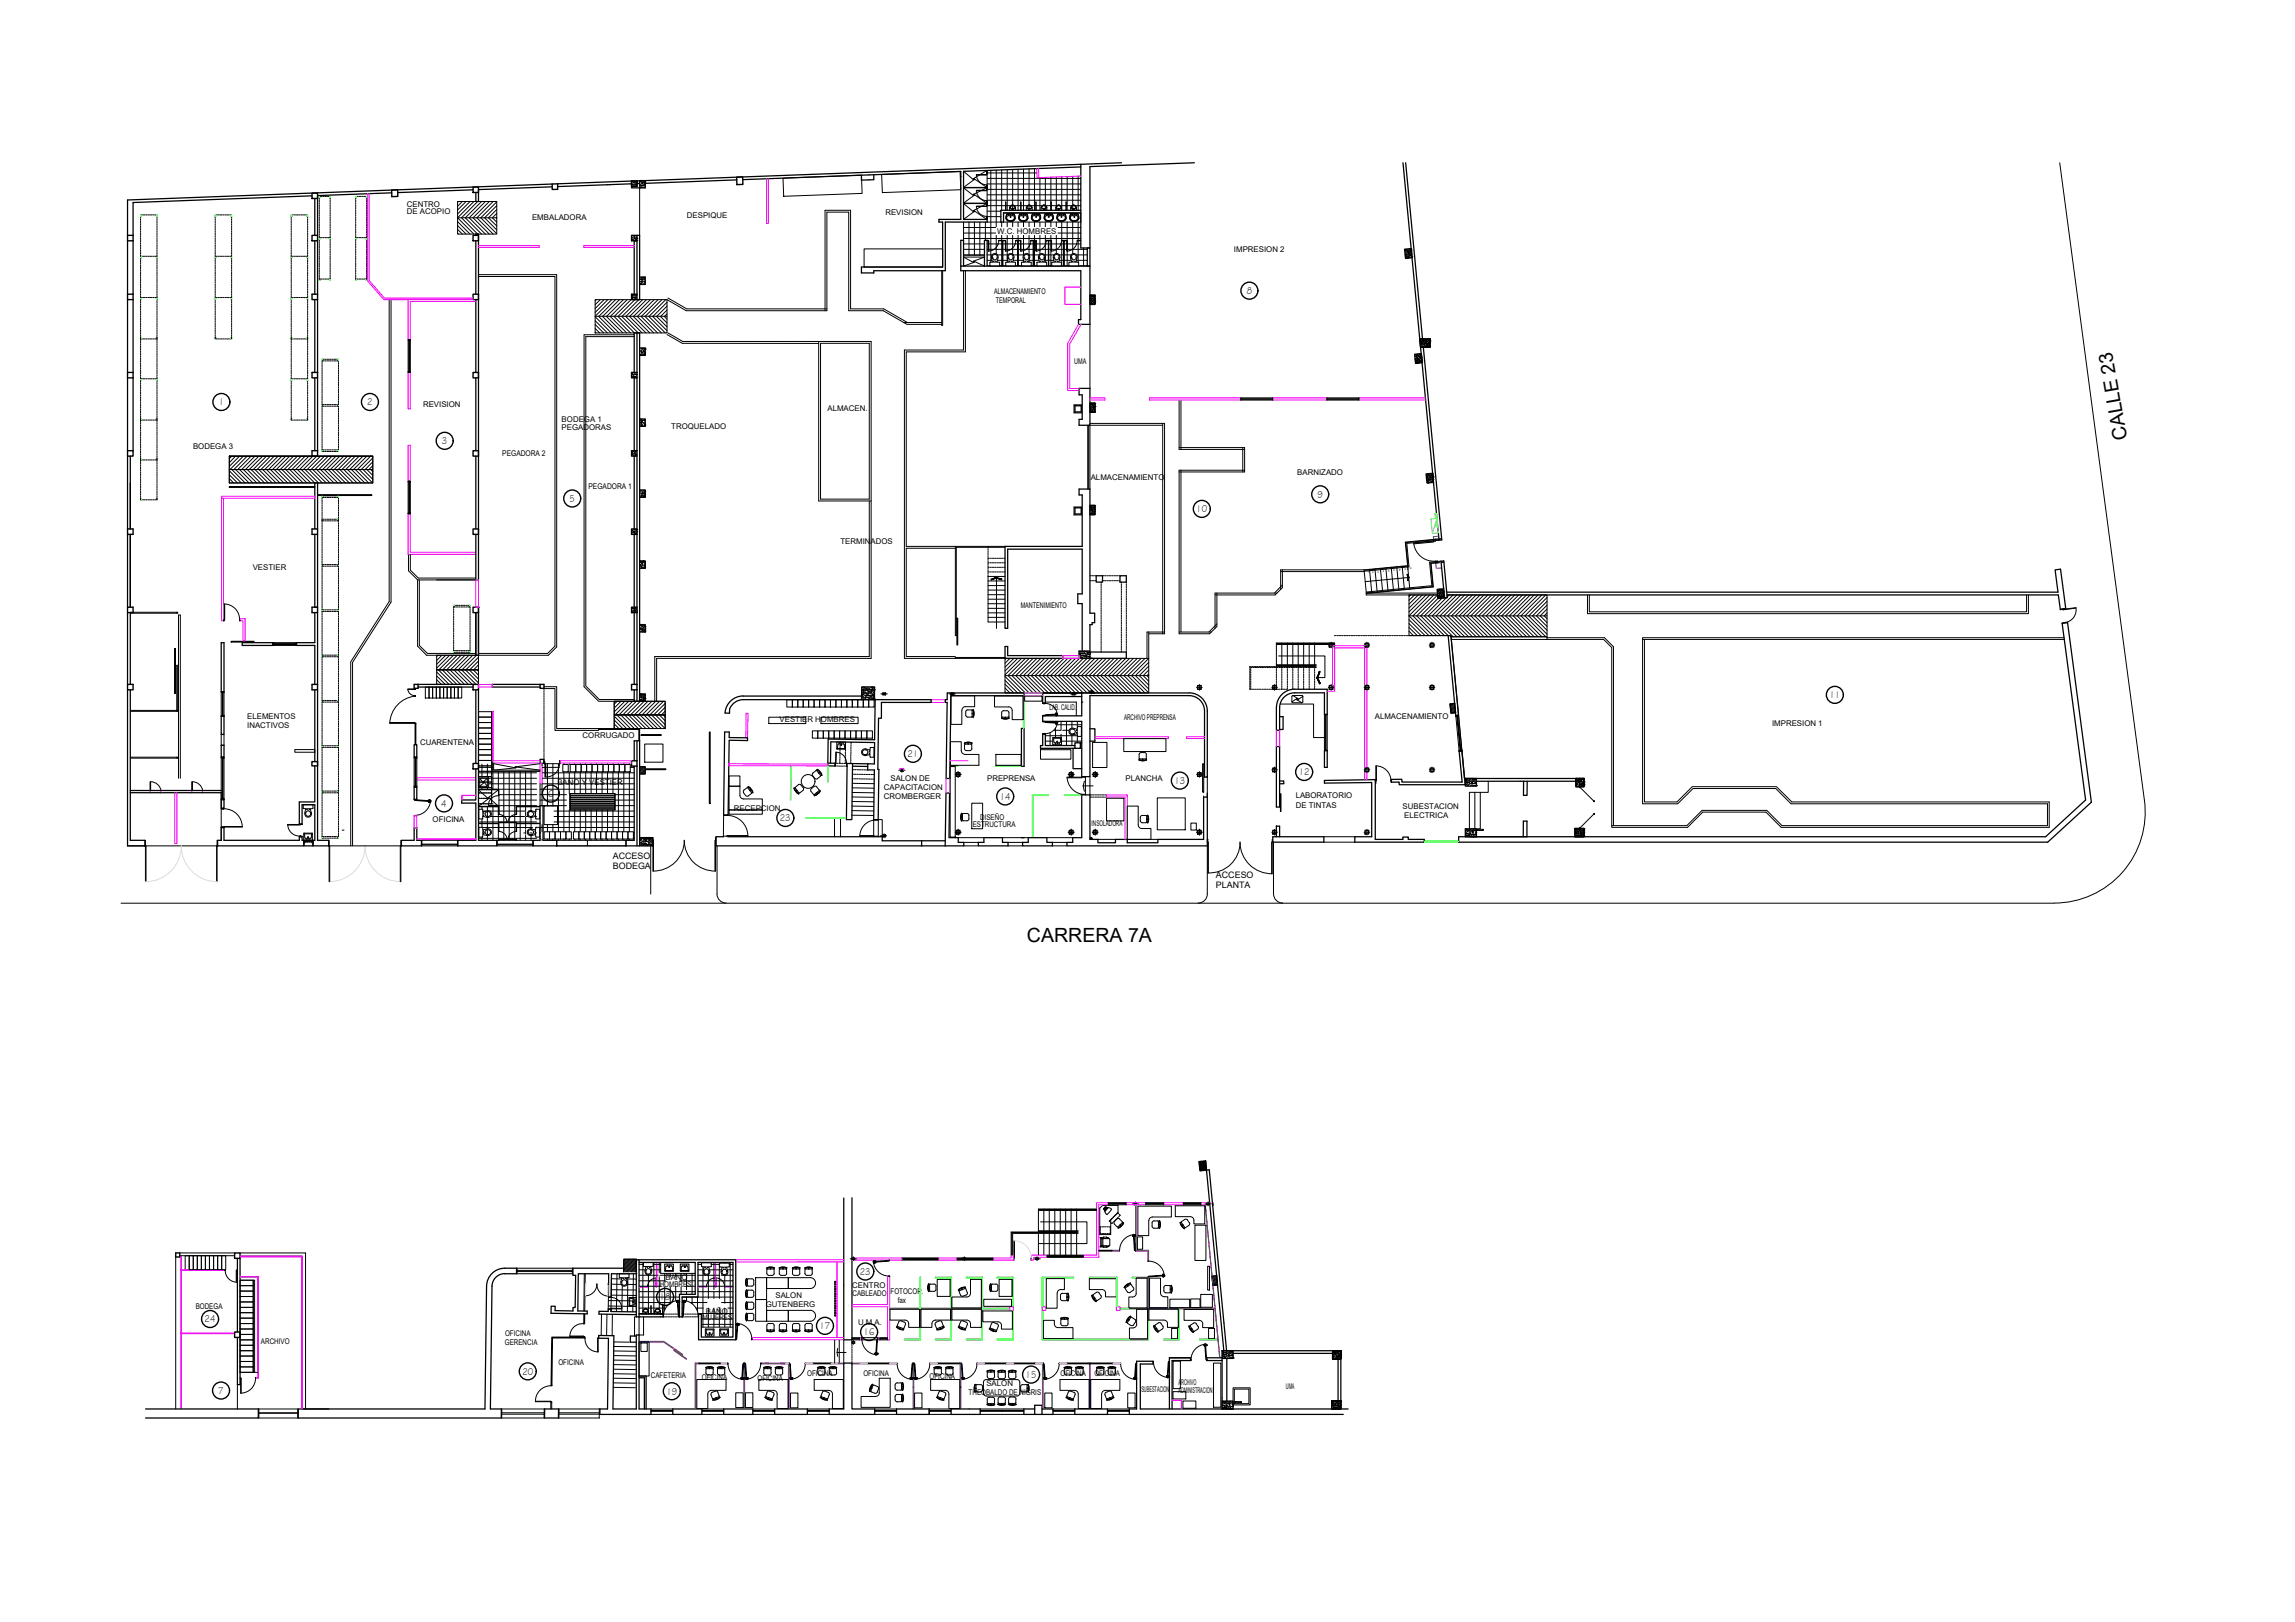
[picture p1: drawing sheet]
<svg xmlns="http://www.w3.org/2000/svg" width="841mm" height="594mm" viewBox="0 0 841 594" stroke-linecap="round" stroke-linejoin="round" font-family="sans-serif">
<defs><g id="words">
<g font-size="7.2">
<text x="779.7" y="160.9" transform="rotate(-100 779.7 160.9)">CALLE 23</text>
<text x="376.3" y="345">CARRERA 7A</text>
</g>
<g font-size="3.7">
<text x="456.9" y="107.7">8</text>
<text x="80.1" y="148.5">1</text>
<text x="134.6" y="148.5">2</text>
<text x="162" y="162.7">3</text>
<text x="208.7" y="183.7">5</text>
<text x="482.8" y="182.3">9</text>
<text x="438.4" y="187.6">10</text>
<text x="670.4" y="255.7">11</text>
<text x="332.5" y="277.3">21</text>
<text x="430.4" y="287.1">13</text>
<text x="475.9" y="283.9">12</text>
<text x="200.9" y="291.9">6</text>
<text x="366.4" y="292.9">14</text>
<text x="161.7" y="295.5">4</text>
<text x="285.8" y="300.8">23</text>
<text x="315.1" y="467">23</text>
<text x="241.7" y="476.2">18</text>
<text x="75" y="484.3">24</text>
<text x="300.3" y="486.8">17</text>
<text x="316.5" y="489.1">16</text>
<text x="191.4" y="503.5">20</text>
<text x="375.8" y="504.7">15</text>
<text x="80" y="510.4">7</text>
<text x="244.2" y="510.8">19</text>
</g>
<g font-size="3.3">
<text x="224.6" y="314.7">ACCESO</text>
<text x="224.6" y="318.3">BODEGA</text>
<text x="445.6" y="321.5">ACCESO</text>
<text x="445.6" y="325.2">PLANTA</text>
</g>
<g font-size="2.9">
<text x="149.1" y="75.7">CENTRO</text>
<text x="149.1" y="78.5">DE ACOPIO</text>
<text x="195" y="80.6">EMBALADORA</text>
<text x="251.7" y="80">DESPIQUE</text>
<text x="324.4" y="78.9">REVISION</text>
<text x="365.4" y="85.7">W.C. HOMBRES</text>
<text x="452.2" y="92.3">IMPRESION 2</text>
<text x="364.3" y="107.6">ALMACENAMIENTO</text>
<text x="364.9" y="111">TEMPORAL</text>
<text x="393.7" y="133.2">UMA</text>
<text x="155" y="149.1">REVISION</text>
<text x="205.8" y="154.4">BODEGA 1</text>
<text x="303.2" y="150.5">ALMACEN.</text>
<text x="205.8" y="157.5">PEGADORAS</text>
<text x="246" y="157.2">TROQUELADO</text>
<text x="70.7" y="164.3">BODEGA 3</text>
<text x="184.1" y="167.1">PEGADORA 2</text>
<text x="215.6" y="179">PEGADORA 1</text>
<text x="399.7" y="175.7">ALMACENAMIENTO</text>
<text x="475.4" y="174.1">BARNIZADO</text>
<text x="308" y="199.3">TERMINADOS</text>
<text x="92.6" y="208.9">VESTIER</text>
<text x="374.1" y="222.6">MANTENIMIENTO</text>
<text x="90.6" y="263.5">ELEMENTOS</text>
<text x="384.6" y="260">LAB. CALID.</text>
<text x="411.9" y="263.7">ARCHIVO PREPRENSA</text>
<text x="503.8" y="263.3">ALMACENAMIENTO</text>
<text x="90.6" y="266.7">INACTIVOS</text>
<text x="285.7" y="264.6">VESTIER HOMBRES</text>
<text x="649.4" y="266.1">IMPRESION 1</text>
<text x="153.9" y="272.9">CUARENTENA</text>
<text x="213.5" y="270.4">CORRUGADO</text>
<text x="204.3" y="287.6">BAÑO Y VESTIER</text>
<text x="326.3" y="286.1">SALON DE</text>
<text x="361.7" y="286.1">PREPRENSA</text>
<text x="412.5" y="286.1">PLANCHA</text>
<text x="323.9" y="289.5">CAPACITACION</text>
<text x="323.9" y="292.6">CROMBERGER</text>
<text x="474.8" y="292.5">LABORATORIO</text>
<text x="268.9" y="297.1">RECEPCION</text>
<text x="474.8" y="295.9">DE TINTAS</text>
<text x="514" y="296.3">SUBESTACION</text>
<text x="514.6" y="299.8">ELECTRICA</text>
<text x="158.5" y="301">OFICINA</text>
<text x="356.4" y="303">ESTRUCTURA</text>
<text x="359.2" y="300.2">DISEÑO</text>
<text x="400" y="302.6">INSOLADORA</text>
<text x="241.8" y="471.2">HOMBRES</text>
<text x="243.9" y="468.9">BAÑO</text>
<text x="312.3" y="471.6">CENTRO</text>
<text x="71.7" y="479.3">BODEGA</text>
<text x="280.6" y="478.6">GUTENBERG</text>
<text x="284.2" y="475.2">SALON</text>
<text x="312.4" y="474.8">CABLEADO</text>
<text x="326.3" y="474.1">FOTOCOP.</text>
<text x="329" y="477.1">fax</text>
<text x="257.4" y="483.6">MUJERES</text>
<text x="258.7" y="481.3">BAÑO</text>
<text x="314.5" y="485.2">U.M.A.</text>
<text x="185.1" y="489.2">OFICINA</text>
<text x="95.6" y="492.2">ARCHIVO</text>
<text x="185" y="492.7">GERENCIA</text>
<text x="204.6" y="500.1">OFICINA</text>
<text x="295.8" y="503.8">OFICINA</text>
<text x="316.4" y="503.8">OFICINA</text>
<text x="388.6" y="503.8">OFICINA</text>
<text x="401.1" y="503.8">OFICINA</text>
<text x="238.5" y="504.5">CAFETERIA</text>
<text x="257.2" y="505.4">OFICINA</text>
<text x="277.6" y="505.6">OFICINA</text>
<text x="340.7" y="505">OFICINA</text>
<text x="361.5" y="507.8">SALON</text>
<text x="418.3" y="509.7">SUBESTACION</text>
<text x="431.9" y="507.4">ARCHIVO</text>
<text x="471.2" y="508.8">UMA</text>
<text x="355" y="510.8">THEOBALDO DE NIGRIS</text>
<text x="431.9" y="510.1">ADMINISTRACION</text>
</g>
<g font-size=".9">
<text x="502.8" y="209.9">2</text>
<text x="504.8" y="209.7">3</text>
<text x="506.8" y="209.5">4</text>
<text x="508.7" y="209.4">5</text>
<text x="510.7" y="209.2">6</text>
<text x="512.8" y="209">7</text>
<text x="514.8" y="208.9">8</text>
<text x="516.8" y="208.5">9</text>
<text x="501.3" y="210" transform="rotate(-5 501.3 210)">1</text>
</g>
</g></defs>
<!-- layer: ESCALERAS -->
<g fill="none" stroke="#000" stroke-width=".37">
<path d="M399.4 118.8v23.5M362.1 219.5h6.2M362.1 217.8h6.2M362.1 216.1h6.2M362.1 214.5h6.2M362.1 212.8h6.2M368.3 211.1h-6.2v16.7h6.2M362.1 226.1h6.2M362.1 224.5h6.2M362.1 222.8h6.2M362.1 221.1h6.2M155.9 251.6h1.3v4.1h-1.3z"/>
<path d="M157.2 251.6h1.3v4.1h-1.3zM158.5 251.6h1.4v4.1h-1.4zM159.9 251.6h1.3v4.1h-1.3zM161.2 251.6h1.4v4.1h-1.4zM162.6 251.6h1.3v4.1h-1.3zM163.9 251.6h1.3v4.1h-1.3zM165.2 251.6h1.3v4.1h-1.3zM166.5 251.6h1.4v4.1h-1.4zM167.9 251.6h1.3v4.1h-1.3zM175.3 262.7h4.9v1.9h-4.9zM175.3 260.7h4.9v2h-4.9zM175.3 276.5h4.9v2h-4.9z"/>
<path d="M175.3 274.5h4.9v2h-4.9zM175.3 272.6h4.9v1.9h-4.9zM175.3 270.6h4.9v2h-4.9zM175.3 268.6h4.9v2h-4.9zM175.3 266.6h4.9v2h-4.9zM175.3 264.6h4.9v2h-4.9zM175.3 279.2v.6M175.9 278.5h-.6v.4M176.1 278.5h.6M177 278.5h.6M177.9 278.5h.6M178.8 278.5h.6"/>
<path d="M179.7 278.5h.5v2h-.5h.5v.4M180.2 260.7v.5M180.2 261.5v.6M180.2 262.4v.5M180.2 263.2v.6M180.2 264.1v.6M180.2 265v.6M180.2 265.9v.6M180.2 266.8v.5M180.2 267.6v.6M180.2 268.5v.6M180.2 269.4v.5"/>
<path d="M180.2 270.2v.6M180.2 271.1v.6M180.2 272v.6M180.2 272.9v.5M180.2 273.7v.6M180.2 274.6v.6M180.2 275.5v.6M180.2 276.4v.6M180.2 277.3v.5M180.2 278.1v.6M180.4 260.7v19M175.3 292v.4h.6h-.6v.4"/>
<path d="M175.3 294v.4h.6M175.3 290v.4h.6h-.6v.4M175.3 288.1v.3h.6h-.6v.5M175.3 286.1v.3h.6h-.6v.5M175.3 284.1v.4h.6h-.6v.4M175.3 282.1v.4h.6h-.6v.4M175.3 280.1v.4h.6h-.6v.4M175.3 281.2v.6M175.3 283.2v.6M175.3 285.2v.6M175.3 287.2v.6M175.3 289.2v.5"/>
<path d="M175.3 291.1v.6M175.3 293.1v.6M175.3 294.4h.4M176 294.4h.7M176.1 292.4h.6M176.1 290.4h.6M176.1 288.4h.6M176.1 286.4h.6M176.1 284.5h.6M176.1 282.5h.6M176.1 280.5h.6M176.9 294.4h.7"/>
<path d="M177 292.4h.6M177 290.4h.6M177 288.4h.6M177 286.4h.6M177 284.5h.6M177 282.5h.6M177 280.5h.6M177.7 294.4h.8M177.9 292.4h.6M177.9 290.4h.6M177.9 288.4h.6M177.9 286.4h.6"/>
<path d="M177.9 284.5h.6M177.9 282.5h.6M177.9 280.5h.6M178.6 294.4h.8M178.8 292.4h.6M178.8 290.4h.6M178.8 288.4h.6M178.8 286.4h.6M178.8 284.5h.6M178.8 282.5h.6M178.8 280.5h.6M179.5 294.4h.5"/>
<path d="M180.2 292.4h-.5h.5v.4M180.2 293.8v.6h-.5M180.2 290.4h-.5h.5v.4M180.2 286.4h-.5h.5v2h-.5h.5v.5M180.2 284.1v.8v-.4h-.5h.5M180.2 282.5h-.5h.5v.4M180.2 280.7v2.4M180.2 283.2v.7M180.2 285.1v.7M180.2 286v.6M180.2 288.6v2.3M180.2 291.1v.7"/>
<path d="M180.2 292v.7M180.2 293v.7M180.2 294v.4M180.3 294.4h.4M265.2 298.5l-.1 8M305.8 299.8v6.7M308 299.8v6.7M312.2 298.6l8 .1M312.2 296.9l8 .1M312.2 295.2l8 .2M312.3 293.6l8 .1M312.3 291.9l8 .1"/>
<path d="M312.3 290.3l8 .1M312.3 288.6l8 .1M312.3 286.9l8 .1M397.8 284.5v6.6M399.4 284.5v6.6M540.5 290.2v13.4M545.4 286.1v4.1h-6.9v13.4h4v-13.4M320.2 300.2v6.3M321.9 306.5l-.1-6.3h1.5v6.3M541.4 303.8h2M541.4 304.2h2M67.9 459.9h1.4v5.1h-1.4z"/>
<path d="M69.3 459.9h1.5v5.1h-1.5zM70.8 459.9h1.5v5.1h-1.5zM72.3 459.9h1.5v5.1h-1.5zM73.8 459.9h1.5v5.1h-1.5zM75.3 459.9h1.5v5.1h-1.5zM76.8 459.9h1.5v5.1h-1.5zM78.3 459.9h1.5v5.1h-1.5zM79.8 459.9h1.4v5.1h-1.4zM81.2 459.9h1.5v5.1h-1.5zM88 470.9h4.8v2h-4.8zM88 468.9h4.8v2h-4.8zM88 478.8h4.8v2h-4.8z"/>
<path d="M88 476.9h4.8v1.9h-4.8zM88 474.9h4.8v2h-4.8zM88 472.9h4.8v2h-4.8zM92.8 468.9v33.7M88 498.7h4.8v1.9h-4.8zM88 496.7h4.8v2h-4.8zM88 494.7h4.8v2h-4.8zM88 492.7h4.8v2h-4.8zM88 490.7h4.8v2h-4.8zM88 488.8h4.8v1.9h-4.8zM88 486.8h4.8v2h-4.8zM88 484.8h4.8v2h-4.8z"/>
<path d="M88 482.8h4.8v2h-4.8zM88 480.8h4.8v2h-4.8zM220.4 481.3l-.1 7.9M222.4 481.3l-.1 7.9M224.4 481.3l-.1 7.9M224.8 499.8l8.1 .1M224.9 498.2l8.1 .1M224.9 496.5l8.1 .1M224.9 494.8l8.1 .1M224.9 493.2l8.1 .1M225 491.5l5.5 .1M233.2 482.3h-.7v7"/>
<path d="M234.2 482.3v6.7h1.7M235.8 482.3v6.7M87 507.1v9M88 500.6h4.8v2h-4.8zM88 502.6h5.3M224.7 506.5l8.1 .1M224.7 508.1l8.1 .2M224.8 503.1l8.1 .2M224.8 504.8l8.1 .1M224.8 501.5l8.1 .1M451.9 508.3h6.2v6.3h-6.2zM452.3 508.8h5.4v5.3h-5.4z"/>
<path d="M452.6 513.3h2.1M452.6 513.7h2.1"/>
<circle cx="541.4" cy="303.9" r=".19"/>
<circle cx="543.5" cy="303.9" r=".19"/>
<circle cx="452.6" cy="513.5" r=".19"/>
<circle cx="454.7" cy="513.5" r=".19"/>
</g>
<!-- layer: antepechos -->
<g fill="none" stroke="#000" stroke-width=".37">
<path d="M353.1 74.6l3.6 2.9M353.1 68.8l3.6 2.8M353.1 62.8l3.6 3M356.9 77.1l4.7 3.3M356.9 77.5l-3.8 2.9M356.9 71.2l4.7 3.2M356.9 71.6l-3.8 2.8M356.9 65.4l4.7 3.2M356.9 65.8l-3.8 2.8M361.6 74.6l-4.9 2.5M361.6 68.8l-4.9 2.4M361.6 62.5l-4.9 2.9"/>
<path d="M367.7 78h28.4v3.3h-28.4zM353.1 93.5h7.7M356.7 95.7l4.1-1.5h-7.7l3.6 1.9M356.9 95.7l3.9 1.8M356.9 96.1l-3.8 1.4M396.6 148.3h-3v2.9h3M396.6 185.7h-3v2.9h3M531.7 233.2h35.2v1h-35.1zM469.3 257.9h12.1v12.2h4M180.4 279.5v3h17.5M180.9 279.5v2.6h17M485.4 261.6v13.4"/>
<path d="M486.4 261.6v13.4M175.3 284.6h3.8v3.9h-3.8zM175.8 285.1h2.8v2.9h-2.8zM154.4 307.8h13.4M154.4 309.8h13.4M182 307.8h13.4M182 309.8h13.4M351.2 306.8h9.4M353.2 309.8h5.3M353.2 308.5h5.3M367.4 306.8h9.4M369.4 309.8h5.3"/>
<path d="M369.4 308.5h5.3M383.6 306.8h9.5M385.7 309.8h5.3M385.7 308.5h5.3M402.3 307.4h6.5M413.1 307.4h11.2M485.1 306.5h11.4M485.1 308.5h11.4M65.9 458.9h20.1M65.9 459.9h20.1M88 458.9h24v57.2M383.7 459.7h13.3"/>
<path d="M406.1 440.5h6.6M406.1 441.3h6.6M419.8 440.5h6.7M419.8 441.3h6.7M433.5 440.5h6.7M433.5 441.3h6.7M64.4 460.4v55.7M88 460.1h22.8v56M88 467.8h6.5v34.8h-1.2v-33.7h-5.3M242.1 462.4v4h12.7M330.5 460.7h13.4M330.5 461.5h13.4"/>
<path d="M350.5 460.7h13.4M350.5 461.5h13.4M383.7 460.5h13.3M257 486.1h11.6M94.7 516.1h14.6M94.7 519.4h14.6M238.5 516.1h8M238.5 518h8M257.2 516.1h8M257.2 518h8M275.9 516.1h8M275.9 518h8"/>
<path d="M295.9 516.1h8M295.9 518h8M320.5 516.1h8M320.5 518h8M340.5 516.1h8M340.5 518h8M359.2 516.1h16M359.2 518h16M385.9 516.1h8M385.9 518h8M405.8 516.1h8.1M405.8 518h8.1"/>
<circle cx="356.8" cy="65.6" r=".23"/>
<circle cx="356.8" cy="71.4" r=".23"/>
<circle cx="356.8" cy="77.3" r=".23"/>
<circle cx="356.8" cy="95.9" r=".23"/>
</g>
<!-- layer: MUROS -->
<g fill="none" stroke="#000" stroke-width=".47">
<path d="M411 59.6l-177.6 6.7M437.7 59.6l-38.3 1.4v29.8h-3.3v-30.6M514.1 59.6l6.2 64.5M515.1 59.6l6.2 64.5M114.3 71.7l-65.5 2.5v12M115.4 72.7v13.5M143.6 70.6l-27.2 1v14.6M173.4 69.5l-27.6 1M202.4 67.4l-155.7 5.9v12.9M202.4 68.4l-27.1 1v4.4h-.9v-3.3M231.4 67.3l-27.1 1M231.4 68.3v.5h3"/>
<path d="M231.4 66.3l-27.1 1M234.4 66.1h2M234.4 67.2h-1M270 65.9l-33.6 1.3M320.2 64v1.8l-1.7 .1-2.8 .1v-1.9M352.1 64.6h.1M396.1 61.1l-43 1.7v17.6h8.6v.9h-15.3v17.9h-26.2v.8h-4.5v-2.2h29.7v-16.5h-1.3v-.9h8v-17.6l-79.9 3M396.1 77h-29.3v4.3h.9v-3.3h28.4M46.7 88.2v19.6M48.8 88.2v19.6M115.4 88.2v19.6M116.4 88.2v19.6"/>
<path d="M174.4 86.2v-.5h.9v126.7h-.9v-16.7M174.4 88.2v19.6M232.4 88.2v19.6M233.4 86.2h1v23.5M233.4 88.2v19.6M352.1 97.5h47.3v21.3h-4.2v-1.7h.9v-17.9h-44v-11.2h1v9.5M360.8 97.5v-9.5h.9v9.5M398.4 90.8h1v6.7h-1zM46.7 109.7v26.7M48.8 109.7v26.7M115.4 109.7v26.7M116.4 109.7v26.7"/>
<path d="M174.4 109.7v26.7M46.7 138.4v26.7M48.8 138.4v26.7M115.4 138.4v26.7M116.4 138.4v26.7M174.4 138.4v26.7M232.4 121.9v14.5M232.4 138.4v26.7M233.4 121.9v14.5M233.4 138.4v26.7M234.4 121.9v132.9M520.6 127.1l6.7 70.8"/>
<path d="M521.6 127.1l6.8 70.7M395.4 142.3h4v13.5h-4v-2.2h1.2v-9h-1.2zM46.7 167.1v26.6M47.8 167.1v26.6M174.4 167.1v26.6M232.4 167.1v26.6M233.4 167.1v26.6M46.7 195.7v26.7M47.8 195.7v26.7M115.4 193.7v-16.8h1v16.8M115.4 195.7v26.7h1v-26.7M232.4 195.7v26.7"/>
<path d="M233.4 195.7v26.7M401.7 210.9h2.3v2.3h-2.3zM410.4 210.9h2.3v2.3h-2.3zM528.1 205.5l.9 10.2M529.1 205.4l1.3 13.5-1 .1M530.2 216.9h224l-1.1-8.2 2-.2 1.9 14.4-2 .2-.7-5.2h-224M46.7 224.4v26.3M47.8 224.4v26.3M81.1 235.4h1v17.9h-1zM88.8 235.4h11.2v1h-11.2zM115.4 224.4v11h-6.7v1h6.7v14.3M116.4 224.4v26.3"/>
<path d="M174.4 222.4h.9v17.6h-.9v-15.6M232.4 224.4v26.3M233.4 224.4v26.3M368.3 236.8h1v3.3h20.1v1h-21.1zM396.6 238.5v-17.4h-1.6v-3.6h1.6v-16.4h-27.3v29h-1v-30h28.3v-18.8h-1.2v-2.2h4v45.5h1.8v3.5h-1v.7h-.8v12.3h13.3v-2.3h-13.3M530.7 232.8h1l2.8 29.2-1 .1zM46.7 252.7v57.1h6.4v-2h-5.3v-55.1M115.4 252.7v26.2M116.4 252.7l-.1 55.1h4.1v2h-5.7v-2h.7v-13.1h-4.7v7.1h-1v-8.1h5.7v-13.2M153.2 250.7h20.2M153.2 251.6h20.2M174.4 252.7v26.9"/>
<path d="M175.3 252.7v55.1h6.7v2h-14.2v-2h6.6v-13.7h-5.2v-1.1h5.2v-11.4M197.9 250.7h-17.5v.9h17.5M232.4 252.7v4.2h2M233.4 252.7v4.2M267.4 259.7a5.3 5.3 0 0 1 5-3.4h68.8v1h-18.2v5.8h-1.1l-.2 18.7h.4l-.3 18.4h-1.6l.2-18.2h-2.4v-2.2M272.3 254.9h43.5M272.4 254.9a6.7 6.7 0 0 0-6.7 6.2l1.6 .1 .1-1.5M320.7 256.3l-.2 14.6-17-.2-.1 9.8 2.5 .1v-1.1h-2.5M347.1 253.8h28.2v1h-26.9l-.3 30.3h-1.4l.4-27.8h-.7v-1h.7zM396.4 253.8v8.4h-14.3v2h14.3v20.3h3v-29.7h36.4M435.8 254.8a5.7 5.7 0 0 1 5.6 5.6v24.2h1v-24.2a6.7 6.7 0 0 0-6.6-6.6h-53.7v3.7h1v-2.4h13.3M474.4 252.4h12v9.2h-1v-7.8h-11a5.5 5.5 0 0 0-5.5 5.3v3.4"/>
<path d="M474.5 252.4a6.7 6.7 0 0 0-6.7 6.7l-.1 8.4h1.2v-5M81.1 273h1v4.3h-1zM81.1 262.3h1v6.7h-1zM151.8 272.7h.9v4.6h-.9zM232.4 278.7v-7.4h2v9.5M233.4 271.3v7.4M265.6 268.1h1.7l-.1 2 6.7 .1v1l-6.7-.1-.4 27.4h-1.6zM304.3 279.5l.2-7.8 16 .3-.1 7.8-8-.1M310.4 279.6l2 .1-.2 20.5h-2zM374.3 266.8h1v13.9h-1zM393.2 274.1v7.4h3.2M393.9 272h2v2.1h-2z"/>
<path d="M393.9 273.1h-10.8v-4.2h-1v4.2h-.8v1h12.6M395.9 274.1h.5M395.9 272h.5M399.4 266.9h1.8v4.6h-1.8M467.7 273.4h1.2v22.2h-1.2zM468.9 262.5h1.3v4.7h-1.3M485.4 275h1v6.1h-1zM47.8 290.3h33.3M47.8 289.5h33.3M81.1 292.9h1v3.2h-1zM151.8 288.3h.9v4.5h-.9zM197.9 295.1h1.1v12.7h5v2h-8.6v-2h2.5z"/>
<path d="M232.4 280.6v27.2h-3v2h5v-26.3M233.4 280.6v29.2M312.4 280.6l5.6 .1M442.4 290.5v19.3h-51.4v-1.3h2.1v-1.7h3.3v-15.7h3v16.3h2.9v1.3h6.5v-1.3h4.3v1.3h11.2v-1.3h16.8v-15.5h1.3M468.9 286.1h1.5l.1 .9-1.6 .1M485.4 285.8l18.6-.2v21.8h10.1v-.8h2v.8h5.8v1.1h-25.4v-2h6.2v-19.9l-17.3 .2zM509.9 285.5l3.8-.1 .1 1h22l-1.1-11.3 1-.1 1.2 12.4h-24.2v-1l-2.8 .1zM536.7 285.1h40.8M541 286.1h36.5M558.3 286.1v5.2h1.3v-5.2M81.1 303.1h1v4.7h27.6v-1.3h1v1.3h.6v2h-31.5v-2h1.3zM111.3 307.8h3.4v2h-3.4z"/>
<path d="M147.1 307.8h4.7v-4.6h.9v4.6h1.7v2h-7.3zM265.1 306.5h-2.7v3.3h90.8v-1.3h-2v-1.7h-3.4l.2-16.3h-1.3l-.3 19.3M266.7 306.5h56.6v1.4h23.1M337.7 307.9v1.9M358.5 308.5h2.1v-1.7h6.8v1.7h2v1.3h-10.9zM374.7 308.5h2.1v-1.7h6.8v1.7h2.1v1.3h-11zM467.7 306.5v-3.9h1.2v3.9h-2.5v2h18.7v-2h-16.2M534.5 306.5h215.1l14.7-13.5-8.6-64.7 2-.2 8.7 65.7-16 14.7h-215.9zM558.2 306.5v-5.7h1.4v5.7M312.2 438.7v52h-3v-51.9M87 460.9v27M88 460.9v46.2h-1v-17.2"/>
<path d="M228.5 465.9l.1-4.7h4.7l-.1 4.7M228.6 464.5h-18.6l-.1 2.6h1l-.1 11.8h-.8v1.3l-6.6-.2 .1-1.6h-1.5l-.1 2.6 13.3 .2v-1h-3.4l.1-13.7h11.2l-.1 8.5h.9l.2-8.5h9.2M234.2 461.4h35.4v29.3h-13.6v-9.4h1v8.4h11.6v-27.3h-12.8v12.6h-5.8v7.3h-1v-8.2h5.8v-11.7h-20.6M219.4 489.1l5.6 .1-.4 26.9h8.6v-27.1h1v27.1h4.3v1.9h-18.7v-1.9h2.8l.4-25.9-3.6-.1zM233.2 489.3h-2.2v2.3h2.2M233.2 480.5l-9.3-.1v-.8l-1-.1v.8h-3.4v1l13.7 .2M234.2 481.3h8.8v1h-9.8v-20.9h1v20.9M309.2 499.3h3v16.8h8.3v1.9h-16.6v-1.9h5.3zM447.8 497.3h-5.5v1h5.5M447.8 497.5v18.6M448.5 494.7l-6.4-66.1 1-.1 6.4 66.2M449.6 497.5v15.7"/>
<path d="M451.9 494.7h36.5M451.9 495.7h36.5M490.3 497.7h1.1v15.4h-1.1zM53.3 516.1h41.4v3.3h-41.4M110.7 516.1h67l.6-45a6.7 6.7 0 0 1 6.7-6.6h4.3v2h-4.3a4.6 4.6 0 0 0-4.7 4.6l-.6 45h4v3.3h-74.4v-3.3h11.2M199.6 516.1h5.1l-.1 3.3h-5zM234.2 504h2.6v12.1M234.2 504.6h1.9v11.5M246.5 516.1h10.7v1.9h-10.7zM265.2 516.1h10.7v1.9h-10.7zM283.9 516.1h12v1.9h-12zM328.5 516.1h12v1.9h-12z"/>
<path d="M348.5 516.1h10.7v1.9h-10.7zM379.2 518v-3.3h2.6v3.3M379.2 516.1h-4v1.9h10.7v-1.9h-4.1M393.9 516.1h11.9v1.9h-11.9zM428.5 516.1v-18.8h7.8v1h-6.8v17.8M494 516.1h-76.1v-16.5h4.6v-1h-6v17.5h-2.6v1.9h78.4"/>
<circle cx="399.8" cy="307" r=".32"/>
</g>
<!-- layer: RAMPAS -->
<g fill="none" stroke="#000" stroke-width=".37">
<path d="M167.7 73.8h14.3v11.9h-14.3zM167.7 79.8l6 5.9M167.7 79.8h14.3M168 73.8l-.3 .3M169.4 73.8l-1.7 1.7M170.8 73.8l-3.1 3.1M172.3 73.8l-4.6 4.6M173.7 73.8l-6 6M175 73.8l-5.9 6 5.9 5.9M176.5 73.8l-6 6 6 5.9M177.9 73.8l-6 6 6 5.9M179.3 73.8l-5.9 6 5.9 5.9"/>
<path d="M180.7 73.8l-5.9 6 5.9 5.9M182 73.9l-5.8 5.9 5.8 5.8M182 75.3l-4.4 4.5 4.4 4.4M182 76.8l-3 3 3 3M182 78.2l-1.6 1.6 1.6 1.6M182 79.6l-.2 .2 .2 .1M234.4 68.3v17.9M167.7 85.4l.3 .3M167.7 84l1.7 1.7M167.7 82.6l3.1 3.1M167.7 81.2l4.6 4.5M218.1 109.7h26.3v12.2h-26.3z"/>
<path d="M218.1 118.8l3.1 3.1M218.1 117.4l4.5 4.5M218.1 116l5.9 5.9M218.5 109.7l-.4 .5M219.3 115.8l6.1 6.1M220 109.7l-1.9 1.9M220.7 115.8l6.1 6.1M221.4 109.7l-3.3 3.3M222.2 115.8l6.1 6.1M222.8 109.7l-4.7 4.7M223.6 115.8l6.1 6.1M224.2 109.7l-6.1 6.1h26.3"/>
<path d="M225 115.8l6.1 6.1M225.6 109.7l-6.1 6.1M226.4 115.8l6.1 6.1M227 109.7l-6.1 6.1M227.8 115.8l6.1 6.1M228.4 109.7l-6.1 6.1M229.2 115.8l6.1 6.1M229.8 109.7l-6.1 6.1M230.6 115.8l6.1 6.1M231.3 109.7l-6.1 6.1M232 115.8l6.1 6.1M232.7 109.7l-6.1 6.1"/>
<path d="M233.5 115.8l6.1 6.1M234.1 109.7l-6.1 6.1M234.9 115.8l6.1 6.1M235.5 109.7l-6.1 6.1M236.3 115.8l6.1 6.1M236.9 109.7l-6.1 6.1M237.7 115.8l6.1 6.1M238.3 109.7l-6.1 6.1M239.1 115.8l5.3 5.3M239.7 109.7l-6.1 6.1M240.5 115.8l3.9 3.9M241.2 109.7l-6.1 6.1"/>
<path d="M241.9 115.8l2.5 2.5M242.6 109.7l-6.1 6.1M243.4 115.8l1 1.1M244 109.7l-6.1 6.1M244.4 110.7l-5.1 5.1M244.4 112.1l-3.7 3.7M244.4 113.6l-2.3 2.2M244.4 114.9l-.9 .9M218.1 121.7l.3 .2M218.1 120.3l1.7 1.6M84 172v4.9h52.6v-4.9h-52.6h52.6M84 176.7l.2 .2"/>
<path d="M84 175.3l1.6 1.6M84 173.9l3 3M84 172.4l4.4 4.5M85 167.1l-1 .9M85 172l4.8 4.9M86.4 167.1l-2.4 2.3M86.4 172l4.9 4.9M87.8 167.1l-3.8 3.7M87.8 172l4.9 4.9M89.2 167.1l-4.9 4.9M89.2 172l4.9 4.9M90.6 167.1l-4.9 4.9"/>
<path d="M90.6 172l4.9 4.9M92 167.1l-4.9 4.9M92 172l4.9 4.9M93.4 167.1l-4.8 4.9M93.4 172l4.9 4.9M94.9 167.1l-4.9 4.9M94.9 172l4.8 4.9M96.3 167.1l-4.9 4.9M96.3 172l4.9 4.9M97.7 167.1l-4.9 4.9M97.7 172l4.9 4.9M99.1 167.1l-4.9 4.9"/>
<path d="M99.1 172l4.9 4.9M100.5 167.1l-4.9 4.9M100.5 172l4.9 4.9M101.9 167.1l-4.9 4.9M101.9 172l4.9 4.9M103.3 167.1l-4.9 4.9M103.3 172l4.9 4.9M104.7 167.1l-4.8 4.9M104.7 172l4.9 4.9M106.2 167.1l-4.9 4.9M106.2 172l4.9 4.9M107.6 167.1l-4.9 4.9"/>
<path d="M107.6 172l4.9 4.9M109 167.1l-4.9 4.9M109 172l4.9 4.9M110.4 172l5 4.9h-31.4v-9.8v4.9h52.6v-4.9h-52.6h52.6v9.8h-20.2M110.4 167.1l-4.9 4.9M111.8 172l4.9 4.9M111.8 167.1l-4.9 4.9M113.2 167.1l-4.9 4.9M113.2 172l5 4.9M114.6 167.1l-4.8 4.9M114.6 172l4.9 4.9M116.1 167.1l-4.9 4.9"/>
<path d="M116.1 172l4.8 4.9M117.5 167.1l-4.9 4.9M117.5 172l4.9 4.9M118.9 172l4.9 4.9M118.9 167.1l-4.9 4.9M120.3 167.1l-4.9 4.9M120.3 172l4.9 4.9M121.7 167.1l-4.9 4.9M121.7 172l4.9 4.9M123.1 167.1l-4.9 4.9M123.1 172l4.9 4.9M124.5 167.1l-4.9 4.9"/>
<path d="M124.5 172l5 4.9M126 167.1l-4.9 4.9M126 172l4.9 4.9M127.4 167.1l-4.9 4.9M127.4 172l4.9 4.9M128.8 167.1l-4.9 4.9M128.8 172l4.9 4.9M130.2 167.1l-4.9 4.9M130.2 172l4.9 4.9M131.6 167.1l-4.9 4.9M131.6 172l4.9 4.9M133.1 167.1l-5 4.9"/>
<path d="M133.1 172l3.5 3.6M134.5 167.1l-5 4.9M134.5 172l2.1 2.1M135.8 167.1l-4.8 4.9M135.8 172l.8 .7M136.6 167.7l-4.2 4.3M136.6 169.1l-2.8 2.9M136.6 170.6l-1.4 1.4M160 212.4h15.3M516.3 217.9h10.5l.2 1.3 3.4-.3-.1-1h36.6v15.3h-35.2v-.4h-15.4zM516.9 217.9l-.6 .6M518.4 217.9l-2.1 2"/>
<path d="M519.8 217.9l-3.5 3.4M521.2 217.9l-4.9 4.8M522.6 217.9l-6.3 6.2M524 217.9l-7.7 7.7M525.4 217.9l-7.6 7.7 7.2 7.2M526.8 217.9l-7.6 7.7 7.3 7.2M527 219.2l-6.4 6.4 7.3 7.2M528.5 219l-6.5 6.6 7.3 7.2M530.1 218.9l-6.7 6.7 7.3 7.2M531.1 217.9l-.7 .7M532.5 217.9l-7.7 7.7 7.7 7.6M533.9 217.9l-7.7 7.7 7.7 7.6"/>
<path d="M535.3 217.9l-7.6 7.7 7.6 7.6M536.7 217.9l-7.6 7.7 7.6 7.6M538.2 217.9l-7.7 7.7 7.7 7.6M539.6 217.9l-7.7 7.7 7.7 7.6M541 217.9l-7.7 7.7 7.7 7.6M542.4 217.9l-7.6 7.7 7.6 7.6M543.8 217.9l-7.6 7.7 7.6 7.6M545.3 217.9l-7.8 7.7 7.8 7.6M546.7 217.9l-7.7 7.7 7.7 7.6M548 217.9l-7.6 7.7 7.6 7.6M549.5 217.9l-7.7 7.7 7.7 7.6M550.9 217.9l-7.7 7.7 7.7 7.6"/>
<path d="M552.3 217.9l-7.7 7.7 7.7 7.6M553.7 217.9l-7.6 7.7 7.6 7.6M555.1 217.9l-7.6 7.7 7.6 7.6M556.6 217.9l-7.7 7.7 7.7 7.6M558 217.9l-7.7 7.7 7.7 7.6M559.4 217.9l-7.7 7.7 7.7 7.6M560.8 217.9l-7.7 7.7 7.7 7.6M562.2 217.9l-7.7 7.7 7.7 7.6M563.6 217.9l-7.6 7.7 7.6 7.6M565 217.9l-7.6 7.7 7.6 7.6M566.5 217.9l-7.7 7.7 7.7 7.6M566.9 218.8l-6.7 6.8 6.7 6.7"/>
<path d="M516.3 232.6l.3 .2M516.3 231.2l1.6 1.6M516.3 229.8l3.1 3M516.3 228.4l4.5 4.4M516.3 227l5.9 5.8M516.3 225.6l7.3 7.2M516.3 225.6h50.6M566.9 220.2l-5.3 5.4 5.3 5.3M566.9 221.6l-3.9 4 3.9 3.9M566.9 223.1l-2.5 2.5 2.5 2.5M566.9 224.5l-1 1.1 1 1M160 245.3h15.3v5.4h-15.3z"/>
<path d="M160 240h15.3v5.3h-15.3zM160 245.3h15.3M160 250.4l.3 .3M160 248.9l1.8 1.8M160 247.5l3.2 3.2M160 246.1l4.5 4.6M160.5 240l-.5 .5M160.7 245.3l5.3 5.4M161.9 240l-1.9 1.9M162.1 245.3l5.3 5.4M163.3 240l-3.3 3.3M163.5 245.3l5.3 5.4"/>
<path d="M164.8 240l-4.8 4.7M164.9 245.3l5.3 5.4M166.2 240l-5.4 5.3M166.3 245.3l5.4 5.4M167.6 240l-5.4 5.3M167.7 245.3l5.4 5.4M169 240l-5.3 5.3M169.1 245.3l5.4 5.4M170.4 240l-5.3 5.3M170.6 245.3l4.7 4.8M171.8 240l-5.3 5.3M172 245.3l3.3 3.4"/>
<path d="M173.2 240l-5.3 5.3M173.4 245.3l1.9 2M174.6 240l-5.3 5.3M174.8 245.3l.5 .6M175.3 240.7l-4.6 4.6M175.3 242.1l-3.2 3.2M175.3 243.5l-1.7 1.8M175.3 245l-.3 .3M175.3 240v10.7M225.1 256.9h18.7v4.9h-18.7zM226.1 256.9l-1 1M227.6 256.9l-2.5 2.4"/>
<path d="M229 256.9l-3.9 3.8M230.4 256.9l-5 4.9M231.8 256.9l-5 4.9M233.2 256.9l-5 4.9M234.7 256.9l-5 4.9M236.1 256.9l-5 4.9M237.4 256.9l-4.9 4.9M238.9 256.9l-5 4.9M240.3 256.9l-5 4.9M241.7 256.9l-5 4.9M243.1 256.9l-5 4.9M243.8 257.7l-4.3 4.1"/>
<path d="M243.8 259.1l-2.8 2.7M368.3 241.1h52.7v12.7h-52.7zM368.3 247.5h52.7M368.3 247.7l6.1 6.1M368.3 249.2l4.6 4.6M368.3 250.6l3.2 3.2M368.3 252l1.8 1.8M368.3 253.4l.4 .4M368.7 241.1l-.4 .4M370.1 241.1l-1.8 1.8M371.5 241.1l-3.2 3.3M372.9 241.1l-4.6 4.7"/>
<path d="M374.4 241.1l-6.1 6.1M375.8 241.1l-6.4 6.4 6.4 6.3M377.1 241.1l-6.3 6.4 6.3 6.3M378.6 241.1l-6.4 6.4 6.4 6.3M380 241.1l-6.3 6.4 6.3 6.3M381.4 241.1l-6.3 6.4 6.3 6.3M382.8 241.1l-6.3 6.4 6.3 6.3M384.2 241.1l-6.3 6.4 6.3 6.3M385.7 241.1l-6.4 6.4 6.4 6.3M387.1 241.1l-6.4 6.4 6.4 6.3M388.5 241.1l-6.4 6.4 6.4 6.3M389.9 241.1l-6.4 6.4 6.4 6.3"/>
<path d="M391.3 241.1l-6.3 6.4 6.3 6.3M392.7 241.1l-6.3 6.4 6.3 6.3M394.1 241.1l-6.3 6.4 6.3 6.3M395.6 241.1l-6.4 6.4 6.4 6.3M397 241.1l-6.4 6.4 6.4 6.3M398.4 241.1l-6.4 6.4 6.4 6.3M399.8 241.1l-6.4 6.4 6.4 6.3M401.2 241.1l-6.3 6.4 6.3 6.3M402.6 241.1l-6.3 6.4 6.3 6.3M404 241.1l-6.3 6.4 6.3 6.3M405.4 241.1l-6.3 6.4 6.3 6.3M406.9 241.1l-6.4 6.4 6.4 6.3"/>
<path d="M408.3 241.1l-6.3 6.4 6.3 6.3M409.7 241.1l-6.3 6.4 6.3 6.3M411.1 241.1l-6.4 6.4 6.4 6.3M412.5 241.1l-6.3 6.4 6.3 6.3M413.9 241.1l-6.3 6.4 6.3 6.3M415.3 241.1l-6.3 6.4 6.3 6.3M416.8 241.1l-6.4 6.4 6.4 6.3M418.2 241.1l-6.3 6.4 6.3 6.3M419.6 241.1l-6.3 6.4 6.3 6.3M421 241.1l-6.3 6.4 6.3 6.3M421 242.6l-4.9 4.9 4.9 4.9M421 244l-3.5 3.5 3.5 3.4"/>
<path d="M421 245.4l-2.1 2.1 2.1 2M421 246.8l-.7 .7 .7 .6M225.1 261.8h18.7v5h-18.7zM225.1 262.3l4.5 4.5M225.1 261.8h18.7M225.1 266.5l.3 .3M225.1 265.1l1.7 1.7M225.1 263.7l3.1 3.1M226.1 261.8l5 5M227.5 261.8l5 5M228.9 261.8l5 5M230.3 261.8l5 5"/>
<path d="M231.7 261.8l5 5M233.1 261.8l5 5M234.5 261.8l5 5M236 261.8l5 5M237.4 261.8l5 5M238.8 261.8l5 5v-9.9h-18.7v9.9M240.2 261.8l3.6 3.6M241.6 261.8l2.2 2.2M243 261.8l.8 .8M243.8 260.5l-1.4 1.3M81.1 290.3v17.5M53.1 309.8h26.7"/>
<path d="M120.4 309.8h26.7M204 309.8h25.4M215.3 307.8v2"/>
</g>
<!-- layer: muros panel yeso -->
<g fill="none" stroke="#f0f" stroke-width=".37">
<path d="M134.7 70.9v32.1l6 6.7h32.7M135.3 70.9v31.9l5.6 6.4h32.5M280.9 65.5v16.3h.7v-16.3M379.9 61.8l.1 3.3 16.1-.6M380.6 61.7l.1 3.4M175.3 89.9h22.3v.7h-22.3M232.4 89.9h-18.4v.7h18.4M149.6 109.7v14.7h.8v-14h24M395.2 118.8l-4 7v17.3h4.2M396.1 105.2h-5.9v6.3h5.9M396.2 118.8l-4.2 7.2v16.3h3.4M149.6 136.4h.8v13.3h-.8z"/>
<path d="M399.4 145.7h5.5v.8h-5.5M421.3 145.7h33.3v.8h-33.3zM466.6 145.7h19.5v.8h-19.5zM522.4 145.7h-24.3v.8h24.3M149.6 163.1h.8v13.1h-.8zM81.2 181.8h34.2v.7h-34.2zM81.2 182.5h.7v44.9h-.7zM174.4 212.4h.9v10h-.9zM174.4 202.2h-24v-14h-.8v14.8h24.8M87.9 226.6h1.9v8.1h-.7v-7.3h-1.2zM488.3 237v14.1M488.5 236.5h11.8"/>
<path d="M500.9 237v44.3M175.3 250.7h5.1v.9h-5.1zM341.2 256.3h5.2v1h-5.2zM375.3 254.8h6.8M375.3 253.8h6.8M389.4 240.1h6v1h-6zM486.4 253.2h2.7v-15.9h11v48.3M180.4 278.7h17.5M180.4 279.5h17.5M180.5 278.7v-18.2h.3v18.2M197.9 279.6h.8v7.5h-.8zM231.4 278.7h-26v.8h26"/>
<path d="M267.1 279.8h36.3v.7l-36.3-.1zM273.4 261.2l.7 .1-.2 8.9h-.6zM347.9 278.7h6.8M401.2 269.8h27v.7h-27M441.4 269.8h-6.6v.7h6.6M467.7 267.5v5.9M468.9 267.5v5.9M55 289.5v.8M59 289.5v.8M64 290.3v18.7h.8v-18.7M70.3 289.5v.8M74.3 289.5v.8"/>
<path d="M151.8 298.8h.9v4.4h-.9zM152.7 285.7h21.7M152.7 284.9h21.7M174.4 291.3h-5.2v1.7M174.4 291.4h-5.1v1.6M329.8 282.1v-.7h1.4v.7M346.7 285.1v5.4M348.1 285.1l-.1 5.4M500.9 282.6v3M152.7 307.3h21.7M152.7 307.4h21.7M66.2 459.9v56.2"/>
<path d="M66.5 459.9v56.2M66.2 465h16.1v.3h-16.1M88 460.1h22.8v56M88 460.3h22.5v55.8M88 467.5h6.7v37.3h-.9v-.3h.7v-36.7h-6.5M306.7 462.2v27.7M66.5 488.5h19.5M66.5 488.2h19.5M309.2 489.9h-33.6v.8h33.6"/>
</g>
<!-- layer: pisos -->
<g fill="none" stroke="#000" stroke-width=".37">
<path d="M361.7 63.3h18.2M361.7 65.3h34.4M361.7 67.4h34.4M361.7 69.4h34.4M361.7 71.3h34.4M361.7 73.3h34.4M361.7 75.3h34.4M361.7 77.4h5.1M361.7 79.3h5.1M361.7 62.5v17.9M363.1 62.4v33.6M365.1 62.3v20.7"/>
<path d="M367.1 62.2v14.8M369.1 62.2v14.8M371.1 62.1v14.9M373.1 62v15M375.1 61.9v15.1M377.1 61.9v15.1M379.1 61.8v15.2M381.1 65v12M383.1 65v12M385.1 64.9v12.1M387.1 64.8v12.2M389.1 64.7v12.3"/>
<path d="M391.1 64.7v12.3M393.1 64.6v12.4M395.1 64.5v12.5M353.1 83.3h11.8M353.1 85.4h11.8M353.1 87.3h43M353.1 89.3h7.7M353.1 91.3h7.7M353.1 93.4h7.7M353.1 81.3v6.7M355.1 81.3v12.2M357.1 81.3v12.2"/>
<path d="M359.1 81.3v12.2M361.1 81.3v6.7M361.7 81.3h5.1M361.7 89.3h.5M361.7 91.3h.5M361.7 93.4h1.9M361.7 95.3h1.9M361.7 97.3h1.1M362.4 89.3h5M362.4 91.3h5M365.1 86.2v6.8M365.5 93.4h1.9"/>
<path d="M365.5 95.3h1.9M366.3 97.3h1.1M367.1 81.3v1.7M367.1 86.2v1.8M367.1 88.2v9.3M367.5 89.3h.9M367.5 91.3h.9M367.5 93.4h1.9M367.5 95.3h1.8M367.5 97.3h1.1M368.6 89.3h4.4M368.6 91.3h4.4"/>
<path d="M369.1 81.3v1.7M369.1 86.2v7.7M369.1 94.3v1.7M371.1 81.3v1.7M371.1 86.2v6.9M371.3 93.4h1.7M371.3 95.3h1.7M372.1 97.3h.9M373.1 81.3v1.7M373.1 86.2v1.8M373.1 89.3h.9M373.1 91.3h.9"/>
<path d="M373.1 93.4h2.1M373.1 95.3h2M373.1 97.3h1.3M374.1 89.3h4.5M374.1 91.3h4.5M375.1 81.3v1.7M375.1 86.2v7.2M375.1 95.2v.8M377.1 86.2v7.2h1.5M377.1 95.3h1.5M377.1 81.3v1.7M377.1 95.4v.6"/>
<path d="M377.9 97.3h.7M378.8 89.3h.8M378.8 91.3h.8M378.8 93.4h2M378.8 95.3h1.9M378.8 97.3h1.2M379.1 81.3v1.7M379.1 86.2v1.8M379.1 88.2v9.3M379.7 89.3h4.5M379.7 91.3h4.5M381.1 81.3v1.7"/>
<path d="M381.1 86.2v6.9M382.7 93.4h1.5M382.7 95.3h1.5M383.1 81.3v1.7M383.1 86.2v9.8M383.5 97.3h.7M384.3 89.3h.9M384.3 91.3h.9M384.3 93.4h1.9M384.3 95.3h1.9M384.3 97.3h1.1M385.1 81.3v1.7"/>
<path d="M385.1 86.2v1.8M385.1 88.2v9.3M385.4 89.3h4.4M385.4 91.3h4.4M387.1 81.3v1.7M387.1 86.2v6.7M387.7 83.3h8.4M387.7 85.4h8.4M388.2 93.4h1.6M388.2 95.3h1.6M389 97.3h.8M389.1 81.3v6.7"/>
<path d="M389.1 88.2v9.3M390 89.3h.9M390 91.3h.9M390 93.4h2.5M390 95.3h2.5M390 97.3h1.7M391.1 81.3v6.7M391.1 92v5.5M391.1 89.3h5M391.1 91.3h7.3M393.1 81.3v11.6M394.5 93.4h3.9"/>
<path d="M394.5 95.3h3.9M395.1 81.3v6.7M395.1 88.2v7.9M395.3 97.3h3.1M397.1 90.8v6.7M399.4 155.8v23.3M239.9 240.5v16.4M240.6 241.1v15.8M176.6 279.9v4.7M178.6 279.9v4.7M180.9 279.7l7.9 1.5M197.9 279.7l-9.1 1.2"/>
<path d="M198.6 279.7v.7M199.3 279.7h6.1M200.6 279.7v15.5M202.6 279.7v15.5M204.6 279.7v24.9M206.6 279.7v.3M208.6 279.7v.3M210.6 279.7v.3M212.6 279.7v.3M214.6 279.7v.3M216.6 279.7v.3M218.6 279.7v.3"/>
<path d="M220.6 279.7v.3M222.6 279.7v.3M224.6 279.7v.3M226.6 279.7v.3M228.6 279.7v.3M230.6 279.7v.3M383.1 269.5h11.7M383.1 271.5h2.7M384.8 264.2v.3M384.8 268.4v4.7M386.2 267.5h2.6M386.8 264.2v.4"/>
<path d="M386.8 266.7v3.4M386.8 272.8v.3M387.3 265.4h9.1M388.8 264.2v3.1M388.8 268.9v1.2M388.8 272.8v.3M389 271.5h7.4M389.4 267.5h2.4M390.8 264.2v8.9M392.8 264.2v2.5M392.8 269.2v3.9M394.8 264.2v2.4"/>
<path d="M394.8 269.2v2.8M396.3 267.5h.1M396.3 269.5h.1M175.3 281.1h5.1M175.3 283.1h21.3M175.3 289.1h21.3M175.3 297.1h.2M175.3 299.1h.2M175.3 289.3l3.6 3.2M175.8 285.1l1.2 1.6M176.6 288.5v.6M176.6 295.5v.9"/>
<path d="M176.6 299.9v3.1M177 297.1h1.1M177 299.1h.1M177.3 286.7l-1.5 1.3M177.3 286.4l1.3 1.6M178.5 299.1h.6M178.6 288.5v.6M178.6 295.5v1.4M178.6 297.3v1.8M178.6 299.4v4.2M178.6 285.1l-1.5 1.3M179.1 285h17.5"/>
<path d="M179.1 287.1h17.5M179.1 292.5l-3.8 2.8M179.2 292.2l3.5 3.1M179.7 299.1h12.5M180.6 282.5v6.6M180.6 295.5v12.3M182.6 282.5v6.6M182.6 295.5v12.3M182.7 289.3l-3.8 2.9M182.8 291.1h13.8M182.8 293h13.8M182.8 291.4v3.7h13.8"/>
<path d="M184.6 282.5v25.3M186.6 282.5v25.3M188.6 282.5v25.3M189 281.2l-8.1 .9M189.1 280.9l8.8 1.2M190.6 282.5v25.3M192.6 282.5v14.6h-13.2M192.6 297.4v1.5M192.6 299.3v4.4M192.9 299.1h.6M193.8 297.1h1.2M194.6 282.5v12.9"/>
<path d="M194.6 295.5v1.7M194.6 299.1v4.8M194.8 299.1h.2M196.5 297.1h.1M196.5 299.1h.1M197.9 289.1h34.5M197.9 291.1h9.7M197.9 293h9.7M197.9 287.1v8M198.1 295.1h9.5M198.6 287.1v8.1M198.7 281.1h6.3"/>
<path d="M198.7 283.1h33.7M198.7 285h33.7M198.7 287.1h33.7M203 297.1h29.4M203 299.1h29.4M206.6 282.7v21.9M208.6 282.7v8M208.6 296.6v8M210.6 282.7v8M210.6 296.6v8M212.6 282.7v8M212.6 296.6v8"/>
<path d="M214.6 282.7v8M214.6 296.6v8M216.6 282.7v8M216.6 296.6v8M218.6 282.7v8M218.6 296.6v8M220.6 282.7v8M220.6 296.6v8M222.6 282.7v8M222.6 296.6v8M224.6 282.7v8M224.6 296.6v8"/>
<path d="M225.4 291.1h7M225.4 293h7M225.4 295.1h7M226.6 282.7v21.9M228.6 282.7v21.9M230.6 282.7v21.9M231 281.1h1.4M175.3 301h21.3M175.3 303.1h.3M175.3 305.1h.2M175.3 307.1h21.3M176.6 306.6v1.2"/>
<path d="M176.8 303.1h18.4M177 305.1h.8M178.6 303.9v1.8M178.6 306v1.8M179.7 305.1h.3M182.8 301.3h6.3M191.9 305.1h.4M192.6 304.1v1.5M192.6 306v1.8M194.2 305.1h.8M194.6 305.7v2.1M196.4 303.1h.2"/>
<path d="M196.5 305.1h.1M197.7 303.1h34.7M197.7 305.1h.4M197.7 307.1h.4M198.6 302v2.6M198.6 307.3v.5M200.6 302v2.6M200.6 307.3v.5M202.6 302v2.6M202.6 307.3v.5M203 301h29.4M204.6 307.3v.5"/>
<path d="M206.6 307.3v.5M208.6 307.3v.5M210.6 307.3v.5M212.6 307.3v.5M214.6 307.3v.5M216.6 307.3v.5M218.6 307.3v.5M220.6 307.3v.5M222.6 307.3v.5M224.6 307.3v.5M226.6 307.3v.5M228.6 307.3v.5"/>
<path d="M230.6 307.3v.5M232.1 305.1h.3M232.1 307.1h.3M222.9 478.3l10.3 .2M223 476.3l7.5 .1M223 475l-.1 4.5M223.9 479.4v1M224 472.4l9.2 .1M224 474.4l9.2 .1M224 468.3l3.8 .1M224 470.3l3.6 .1M224.1 466.5l-.2 12.6"/>
<path d="M225.9 479.4v1M226.1 466.5l-.2 12.7M228 470.9l-.1 9.5M229.7 468.4l3.5 .1M229.8 470.4l3.4 .1M230.1 468l-.2 12.5M230.8 476.5h1.6M231.9 478.4v2.1M231.9 476.7v1.3M232 475.7l-.1 1M232.1 466.5l-.1 8.7M233.1 476.5h.1"/>
<path d="M234.2 463.1h1.6M234.2 465.1h2.2M234.2 467.1h6.3M234.2 469.1h6M234.2 471.1h6M234.2 473.1h9.4M234.2 475.1h14.8M234.2 477.1h11.8M234.2 479.1h4.3M235.6 462.4v8.8M235.6 471.4v8.6M237.6 462.4h.1"/>
<path d="M237.6 467v13M238.6 479.1h4.2M238.7 465.1h1.8M239.4 463.1h1.1M239.6 462.4v18.9M240.4 469.1h.1M240.4 471.1h.1M240.7 463.1h1.4M240.7 465.1h1.4M240.7 467.1h.5M240.7 469.1h3.1M240.7 471.1h1.7"/>
<path d="M241.6 462.4v3.7M241.6 467.6v4.8M241.6 473v6.6M241.8 467.1h13M243 479.1h.6M243.6 466.4v3M243.6 471.3v8.4M244.3 473.1h10.5M245.6 466.4v1.3M245.6 471.3v6M247.6 466.4v1.3M247.6 471.3v5.1"/>
<path d="M248.5 477.1h.5M248.7 479.1h.3M249.1 469.1h5.7M249.6 466.4v3M249.6 471.3v2.8M250 475.1h18.6M250 477.1h.4M250 479.1h.3M251.3 471.1h3.5M251.6 466.4v6M251.6 473v1.1M251.6 475v1.5"/>
<path d="M253 477.1h6.1M253.6 466.4v7.7M253.6 475v2.5M255 479.1h2.7M255.6 475v5.4M255.8 463.1h1.3M255.8 465.1h2M255.8 467.1h2.8M255.8 469.1h6M255.8 471.1h6M255.8 473.1h12.8M257.6 462.4v.1"/>
<path d="M257.6 464v7.2M257.6 471.4v14.7M259.1 467.1h3M259.6 462.4v.1M259.6 466.9v8.7M259.6 479.1v7M260 465.1h2.1M260.6 463.1h1.5M261.6 462.4v10M261.6 473v2.6M261.6 479.1v7M262 469.1h.1"/>
<path d="M262 471.1h.1M262.3 463.1h1.4M262.3 465.1h2.1M262.3 467.1h1.4M262.3 469.1h.1M262.3 471.1h.1M262.6 469.1h6M262.6 471.1h6M263.6 462.4v13.2M263.6 479.1v7M264.3 467.1h.6M264.4 477.1h4.2"/>
<path d="M265.6 462.4v.2M265.6 467.2v4M265.6 471.4v5.9M265.6 479.1v7M266 467.1h2.6M266.5 465.1h2.1M266.7 479.1h1.9M267.3 463.1h1.3M267.6 462.4v8.8M267.6 471.4v14.7M234.2 481.1h1.3M235.6 481.2v.1"/>
<path d="M237.6 481.2v.1M237.7 481.1h.8M238.6 481.1h1.3M241.6 481.2v.1M242 481.1h.8M243 481.1h.2M248.8 481.1h.2M250 481.1h.2M255.8 481.1h12.8M257 483.1h11.6M257 485.1h11.6"/>
<circle cx="177.2" cy="286.5" r=".19"/>
<circle cx="179" cy="292.3" r=".19"/>
<circle cx="188.9" cy="281" r=".19"/>
</g>
<!-- layer: achurado -->
<g fill="none" stroke="#000" stroke-width=".37">
<path d="M231.4 67.5h.1M231.6 67.4h.1M231.7 66.6h.1M231.9 67.7h.1M232 66.8h.1M232.1 67h.1M232.1 67.7h.1M232.2 66.4h.1M232.2 66.9h.1M232.2 68.2h.1M232.4 67.7h.1M232.5 66.9l.1-.1z"/>
<path d="M232.5 67h.1M232.7 67.4h.1M232.7 68.1h.1M232.8 66.6h.1M233 67.5h.1M233.1 67.6h.1M233.1 66.9l.2-.2zM233.1 68.2h.1M233.2 66.9h.1M233.2 67.3h.1M233.3 66.6h.1M234.5 66.4h.1"/>
<path d="M234.5 67.7h.1M234.6 67.7h.1M234.7 67.8h.1M234.7 68.6h.1M234.9 68.5h.1M234.9 66.6h.1M234.9 66.7h.1M234.9 68h.1M235.1 68.6h.1M235.2 67.3h.1M235.2 68h.1M235.2 66.6h.1"/>
<path d="M235.2 67.8h.1M235.2 67h.1M235.3 67h.1M235.4 67h.1M235.4 67.1l.1 .2zM235.5 68.5h.1M235.6 67.8h.1M235.7 66.2h.1M235.8 66.3h.1M235.8 67h.1M236 67.7h.1M236 66.8h.1"/>
<path d="M236.1 66.4h.1M236.1 67.7h.1M236.2 67.8h.1M236.2 68.5h.1M236.2 66.5h.1M236.2 67.2h.1M236.3 66.2h.1M236.4 67h.1M231.4 87.5h.1M231.4 86.3h.1M231.4 86.7v.1M231.6 87h.1"/>
<path d="M231.6 86.2h.1M231.7 86.3h.1M231.7 87.6h.1M231.8 87.9h.1M231.9 87.6h.1M232.4 86.7h.1M232.4 88.2h.1M232.4 86.8h.1M232.4 87.3h.1M232.4 86.9h.1M232.4 87.5h.1M232.5 87.3h.1"/>
<path d="M232.7 88.2h.1M232.8 86.3h.1M232.8 87.6h.1M233 87.7h.1M233.2 86.8h.1M233.1 87.5h.1M233.1 88.2h.1M233.4 88.1h.1M233.4 87.4h.1M233.4 87.1h.1M514.9 91.8h.1M514.9 91.5h.1"/>
<path d="M515 93.3h.1M515 94h.1M515 92.4h.1M515.1 91.5h.1M515.1 92.3h.1M515.2 92.9h.1M515.2 93.8h.1M515.2 93.3h.1M515.2 93.1h.1M515.3 91.8h.1M515.3 93.4h.1M515.3 94.2h.1"/>
<path d="M515.4 94.5h.1M515.4 93.8h.1M515.4 93.2h.1M515.5 93.4h.1M515.7 92.3h.1M515.7 94.5h.1M515.7 91.8h.1M515.7 91.5h.1M515.8 94.1h.1M515.8 91.9h.1M515.8 93.1h.1M515.9 93.4h.1"/>
<path d="M515.9 92.6h.1M515.9 93.7h.1M515.9 92.2h.1M516 92h.1M516.1 94.1h.1M516 92.6h.1M516 93h.1M516 94.3l.1 .2zM516.2 91.9h.1M516.2 94.1h.1M516.2 91.6h.1M516.2 93.7h.1"/>
<path d="M516.3 94.2h.1M516.3 92.6h.1M516.3 93.2h.1M516.3 91.2h.1M516.3 93.1v.1M516.4 93.1h.1M516.5 93.4h.1M516.5 92.6h.1M516.5 91.8h.1M516.6 91.4h.1M516.6 92h.1M516.6 94.2h.1"/>
<path d="M516.7 92.1h.1M516.7 92h.1M516.8 93.3h.1M516.8 93.5h.1M516.8 94.3h.1M516.9 91.8h.1M516.8 92.9h.1M516.9 94.2h.1M516.9 93.2h.1M517 92.4h.1M517 93.7h.1M517 91.8h.1"/>
<path d="M517.1 91.3h.1M517.1 92.9h.1M517.1 92h.1M517.2 93.9h.1M517.2 94.2h.1M517.4 94.1h.1M231.5 107.8h.1M231.5 108.9h.1M231.6 108.9h.1M231.6 109.5h.1M231.6 109.1h.1M231.6 108.2h.1"/>
<path d="M231.7 108.5h.1M231.8 109.2l.1-.1zM231.8 108.2h.1M232 108h.1M232.2 108.9h.1M232.4 108.3h.1M232.5 109.1h.1M232.5 108.9h.1M232.6 108.7h.1M232.6 109.4h.1M232.7 108h.1M232.7 109.1h.1"/>
<path d="M232.9 109.7h-.2M232.9 108h.1M233 108.3h.1M233 109.1h.1M233 108.1h.1M233.3 108.3h.1M234.6 104h.1M234.7 103.9h.1M234.7 102.4h.1M234.7 103.1h.1M234.8 102.2h.1M234.8 102.1h.1"/>
<path d="M234.9 103.8h.1M234.9 103.4h.1M234.9 102.4h.1M234.9 103.1h.1M234.9 101.8h.1M235 103h.1M235.2 102.3h.1M235.2 101.7h.1M235.2 102.5h.1M235.2 101.6h.1M235.3 102.5h.1M235.4 102.9l-.2 .2z"/>
<path d="M235.4 103h.1M235.4 102h.1M235.3 103.3h.1M235.7 101.5h.1M235.7 104.1h.1M235.8 102.2h.1M235.9 103.6h.1M235.9 102.3h.1M235.9 103h.1M235.9 102.2h.1M236 101.7h.1M236 101.9h.1"/>
<path d="M236.1 103.2h.1M236.1 103h.1M236.1 103.6h.1M236.4 103.3h.1M399.5 108.4h.1M399.5 109.5h.1M399.5 110.1h.1M399.5 110.7h.1M399.6 108.4h.1M399.6 110.9h.1M399.6 109.4h.1M399.6 110.2h.1"/>
<path d="M399.7 111h.1M399.7 108.9h.1M399.8 109.3h.1M399.8 110.7h.1M399.8 108.5h.1M399.8 108.3h.1M399.8 108.1v.1M399.8 108.2h.1M399.9 109.9h.1M399.9 109.6h.1M399.9 108.1l-.1 .1M399.9 110.8v.2z"/>
<path d="M399.9 110.6h.1M399.9 110.9h.1M400 109.6h.1M400 108.8h.1M400 110.4h.1M400.1 111.4h.1M400.1 111.1h.1M400.2 111.2h.1M400.2 110.1h.1M400.2 109.4h.1M400.2 108.6h.1M400.3 110.3h.1"/>
<path d="M400.4 109.2h.1M400.4 109.4h.1M400.5 108.7h.1M400.5 110.1h.1M400.5 108.8h.1M400.6 110.9h.1M400.6 110.7h.1M400.6 110h.1M400.7 109.6h.1M400.8 109.7h.1M400.8 108.4h.1M400.8 108.6h.1"/>
<path d="M400.8 110.3h.1M400.9 109.5h.1M400.9 108.6h.1M400.9 108.8h.1M400.9 109.2h.1M401 111.1h.1M401 110.5h.1M401.1 109.3h.1M401.1 110h.1M401.2 110h.1M401.2 110.9h.1M401.2 110.3h.1"/>
<path d="M231.6 138h.1M231.6 136.7h.1M231.6 137.3h.1M231.6 137h.1M231.7 137h.1M232.1 138h.1M232.1 137.3h.1M232.2 137.7h.1M232.3 138.1h.1M232.4 137.9h.1M232.5 136.7h.1M232.6 137.2h.1"/>
<path d="M232.6 137.9h.1M232.6 136.5h.1M232.7 136.5h.1M232.7 137.1h.1M232.8 137.9h.1M232.9 138.4h.1M233.1 137.3h.1M233.2 138.4h.1M233.2 137h.1M233.3 137.1h.1M233.4 138.1h.1M234.4 128.3h.1"/>
<path d="M234.4 128.4h.1M234.4 128.3v.1M234.6 128.3h.1M234.7 129.9h.1M234.8 128.9h.1M234.8 129.7h.1M234.8 128.7h.1M234.9 128.9h.1M234.9 129.6h.1M235 127.6h.1M235 128.3h.1M235.2 129h.1"/>
<path d="M235.2 127.5h.1M235.2 127.9h.1M235.2 129.1h.1M235.2 127.8h.1M235.3 129.6h.1M235.4 128.9h.1M235.5 129.9h.1M235.5 127.6h.2zM235.9 128.4h.1M235.8 128.9h.1M235.9 128.1h.1M235.9 128.8h.1"/>
<path d="M235.9 129.7h.1M236 129.4h.1M236 130.1h.1M236 128.5h.1M236 128.1h.1M236 128.8h.1M236.1 129.9h.1M236.1 129.5h.1M236.2 127.6l-.2 .2zM236.3 129.9h.1M236.3 127.9h.1M236.3 129.2h.1"/>
<path d="M236.4 128.1h.1M236.4 127.6h.1M236.4 129.9v.2M518.5 130.5h.1M518.5 129.8h.1M518.6 131.5h.1M518.7 131.7h.1M518.7 130.6h.1M518.8 130h.1M518.8 130.6h.1M518.8 131.3h.1M518.8 132.3h.1"/>
<path d="M518.9 129.9h.1M519 130.2h.1M519 131.5h.1M519 132.3h.1M519 132.1h.1M519.1 131h.1M519.1 132.9h.1M519.1 130.8h.1M519.2 129.9h.1M519.2 131h.1M519.2 132.6h.1M519.3 131.8h.1"/>
<path d="M519.3 132.2h.1M519.3 133h.1M519.3 130.1h.1M519.3 131.4h.1M519.3 129.9h.1M519.3 129.7h.1M519.4 132.6h.1M519.4 132.5h.1M519.4 132.9h.1M519.5 130.5h.1M519.5 131.7h.1M519.5 131.5h.1"/>
<path d="M519.6 130.7h.1M519.6 131.4h.1M519.6 131.3h.1M519.7 130.3h.1M519.8 130.4v.2zM519.8 132.9h.1M519.8 132.1h.1M519.8 132.2h.1M519.8 132.6v.3zM519.8 131.2h.1M519.9 132.5h.1M519.9 131.6h.1"/>
<path d="M519.9 132.8h.1M520 131.8h.1M520.1 130.7h.1M520.1 129.9h.1M520.1 129.7h.1M520.1 131h.1M520.2 130.6h.1M520.2 129.6h.1M520.3 130.4h.1M520.3 124.2h.1M520.4 132.2h.1M520.4 131.4h.1"/>
<path d="M520.4 132.4h.1M520.4 129.9h.1M520.4 131.2h.1M520.4 129.6h.1M520.4 124.9h.1M520.5 131.1h.1M520.5 124.8h.1M520.5 130.1h.1M520.5 131.9h.1M520.6 131h.1M520.6 130h.1M520.6 132h.1"/>
<path d="M520.7 129.9h.1M520.7 125.9h.1M520.7 130.9h.1M520.7 126.3h.1M520.7 132.6h.1M520.7 132.8h.1M520.7 125.4h.1M520.8 124.9h.1M520.8 130.4h.1M520.8 125.2h.1M520.9 131.5h.1M520.9 131.7h.1"/>
<path d="M520.9 132.7h.1M520.9 125.9h.1M520.9 126.8h.1M520.9 124.5h.1M520.9 125.2h.1M521 131.1h.1M521 124.1h.1M521 125.7h.1M521 131v.1M521 132.4h.1M521 126.8h.1M521 132.2h.1"/>
<path d="M521 125.8h.1M521.1 126.8h.1M521.1 124.6h.1M521.1 126h.1M521.1 124.9h.1M521.1 126.4h.1M521.2 126.7h.1M521.2 127.1h.1M521.2 125.7h.1M521.2 125.3h.1M521.3 125.3h.1M521.3 124.6h.1"/>
<path d="M521.4 126.1h.1M521.5 124.3h.1M521.5 125.1h.1M521.5 126.9h.1M521.6 126h.1M521.6 124.8h.1M521.6 127.1h.1M521.7 126.2h.1M521.7 124.6h.1M521.7 124.9h.1M521.7 125.2h.1M521.8 125.6h.1"/>
<path d="M521.8 125.9h.1M521.8 126.1h.1M521.9 126.4h.1M522 126.5h.1M522 124.7h.1M522 124.3h.1M522.1 127h.1M522.1 125.4h.1M522.3 124.3h.1M522.3 125.7h.1M522.3 125.5h.1M522.3 125.1h.1"/>
<path d="M522.4 126.9h.1M522.4 124.6h.1M522.4 124.8h.1M522.4 126.6h.1M522.5 125.8h.1M522.6 125.5h.1M522.6 126h.1M522.6 124.7h.1M522.6 124.4h.1M522.7 126.4h.1M522.7 125.3h.1M522.7 126.3h.1"/>
<path d="M522.8 125.2h.1M522.8 126.8h.1M522.9 126.2h.1M522.9 127.1h.1M522.9 124.3h.1M522.9 124.4h.1M522.9 125.8h.1M522.9 126.6h.1M523 125.1h.1M523 126h.1M523 124.9h.1M523.1 126.8h.1"/>
<path d="M523.1 126.3h.1M523.2 124.7h.1M523.2 126.6h.1M523.4 125.5h.1M523.4 125.4h.1M523.4 125.8h.1M523.5 126.3h.1M523.5 125.8h.1M523.5 124.4h.1M523.5 125h.1M523.6 127h.1M523.6 124.3h.1"/>
<path d="M523.6 124.5h.1M523.7 127h.1M523.7 126.6h.1M523.7 125.9h.1M523.7 125.7h.1M523.7 126h.1M523.8 126.6h.1M523.9 124.8h.1M524 124.6h.1M524 125.2h.1M524 126.6h.1M524 124.2h.1"/>
<path d="M524 124.1v.1M234.6 154.9h.1M234.6 154.7h.1M234.6 156.1h.1M234.6 154.2h.1M234.7 155.3h.1M234.7 154.1h.1M234.8 155.6h.1M234.8 153.5h.1M234.9 155.7h.1M234.9 153.7h.1M235 156.1h.1"/>
<path d="M235 154.7h.1M235 155.4h.1M235.1 154.3l-.2 .2zM235.1 154.1h.1M235 155.1h.1M235.2 155.7h.1M235.2 155.8h.1M235.3 154.8h.1M235.4 154h.1M235.5 154.1h.1M235.6 154.8h.1M235.7 156.1h.1"/>
<path d="M235.8 154h.1M235.8 155h.1M235.9 153.9h.1M236 155.9h.1M236 153.8h.1M236.1 155.3h.1M236.1 155.4h.1M236.1 153.9h.1M236.1 154.6h.1M236.3 153.6h.1M236.3 155.9h.1M236.3 155.5h.1"/>
<path d="M399.4 148.6h.1M399.5 148.3h.1M399.5 148.2h.1M399.5 149.2h.1M399.5 150h.1M399.6 150.5h.1M399.6 149h.1M399.7 150.8h.1M399.8 149.8h.1M399.8 149.5h.1M399.8 150.7h.1M399.9 149h.1"/>
<path d="M399.9 148.7h.1M399.9 150.6h.1M399.9 148.1h.1M400 150.4h.1M400 149.2h.1M400.1 148.4h.1M400.2 150.2h.1M400.3 148.2h.1M400.3 149.9h.1M400.3 150.8h.1M400.3 149.1h.1M400.3 147.8h.1"/>
<path d="M400.4 148.9h.1M400.5 148h.1M400.5 149.3h.1M400.5 147.8h.1M400.6 150.6h.1M400.6 149.7h.1M400.6 148.4h.1M400.6 150.9h.1M400.6 150.7h.1M400.7 149v.2zM400.7 149.5h.1M400.7 148.6h.1"/>
<path d="M400.7 149.8h.1M400.7 150.5h.1M400.8 149.4h.1M400.9 148.4h.1M400.9 149.3h.1M400.9 149.1h.1M400.9 151h.1M400.9 149.4h.1M401 150.2h.1M401 150.7h.1M401.1 149.9h.1M401.1 148.1h.1"/>
<path d="M401.2 150.9h.1M401.2 147.8h.1M401.2 148.8h.1M401.2 148.9h.1M231.6 165.7h.1M231.6 165.8h.1M231.6 166.5h.1M231.6 165.2h.1M231.6 166.4h.1M231.7 165.4h.1M231.7 166.1h.1M231.7 166.3h.1"/>
<path d="M231.9 166.8h.1M232 165.2l.2-.1zM232.2 165.3h.1M232.3 165.8h.1M232.4 166h.1M232.5 166h.1M232.6 166.3h.1M232.6 167h.1M232.6 165.7h.1M232.7 165.2h.1M232.7 166.6h.1zM232.8 166.3h.1"/>
<path d="M232.8 166.2h.1M233 166.6h.1M233 165.2h.1M233.3 165.1h.1M233.2 166.6h.1M234.7 179.6h.1M235.2 179.9h.1M235.8 179.7h.1M235.8 179.9h.1M236.2 179.8h.1M236.3 179.9h.1M522.7 174.4h.1"/>
<path d="M522.8 174h.1M522.9 175.9h.1M522.9 175.7h.1M522.9 174.9h.1M523 174.8h.1M523 176.7h.1M523.1 173.8h.1M523.1 174.7h.1M523.1 175.6h.1M523.1 175.2h.1M523.2 176.9h.1M523.2 176.4h.1"/>
<path d="M523.2 176.2h.1M523.2 174.4h.1M523.2 174.2h.1M523.3 175.3h.1M523.3 176.3h.1M523.3 176.5h.1M523.3 175.8h.1M523.4 174.3h.1M523.4 173.8h.1M523.5 174.2h.1M523.5 176h.1M523.5 175.1h.1"/>
<path d="M523.5 176.8h.1M523.7 175.7h.1M523.7 175.8h.1M523.7 174.6h.1M523.7 175.5h.1M523.8 174.6h.1M523.8 176.6h.1M523.8 175.7h.1M523.9 175h.1M524 173.5h.1M524 173.9h.1M524 176.1h.1"/>
<path d="M524.1 175.4h.1M524.1 176.5h.1M524.2 174.2h.1M524.2 174.5h.1M524.2 175.1h.1M524.3 175h.1M524.3 174h.1M524.3 176.6h.1M524.4 174.1h.1M524.4 176.5h.1M524.4 173.9h.1M524.4 174h.1"/>
<path d="M524.4 174.9h.1M524.5 175.8h.1M524.5 174.2h.1M524.5 176.2h.1M524.6 174.7h.1M524.6 175.4h.1M524.6 176.5h.1M524.7 174.3h.1M524.7 175.4h.1M524.7 175.7h.1M524.8 174.9h.1M524.8 173.4h.1"/>
<path d="M524.8 173.9h.1M524.9 176.2h.1M524.9 175.9h.1M524.9 175.3h.1M525 174.2h.1M525.1 174.7h.1M525.1 174.5h.1M525.1 174.6h.1M525.1 174.8h.1M525.1 174.9h.1M525.1 174.5v.1M525.1 175.7h.1"/>
<path d="M525.2 176.2v.1M525.2 176.2h.1M231.5 195h.1M231.5 195.6h.1M231.6 194.3h.1M231.6 194.9h.1M232 195h.1M232.2 194.6h.1M232.2 194.1h.1M232.3 195.5h.1M232.3 195h.1M232.4 194h.1"/>
<path d="M232.6 194.7h.1M232.5 195.3h.1M232.5 194.8h.1M232.5 195.5h.1M232.6 194.2h.1M232.7 194.1h.1M232.8 195.4h.1M232.9 194.7h.1M233.1 195.1h.1M233.4 195.4h.1M233.4 193.9h.1M233.4 194.7h.1"/>
<path d="M233.4 194.4v.1M234.6 180.1h.1M234.6 180.6h.1M234.7 181.9h.1M234.7 180.9h.1M234.8 181.5h.1M235 181.7h.1M235.1 181.9h.1M235.1 181h.1M235.1 180.6h.1M235.1 181.2h.1M235.4 180.7h.1"/>
<path d="M235.3 180.7h.1M235.3 181.5h.1M235.5 180.2h.1M235.8 181.7h.1M235.8 180.7h.1M235.8 180.9h.1M235.8 180.4h.1M236.1 181.3h.1M236.1 181.1h.1M236.1 181.8h.1M236.1 181.3l.1 .2zM236.1 180.4h.1"/>
<path d="M236.3 180.8h.1M399.5 188.1h.1M399.5 185.7h.1M399.5 185.3h.1M399.6 188h.1M399.6 185.9h.1M399.6 187h.1M399.7 185.2v.1M399.7 188.4h.1M399.7 185.9h.1M399.7 186h.1M399.8 185.3h-.1"/>
<path d="M399.8 185.9h.1M399.8 186.8h.1M399.9 186.5h.1M399.9 186.6h.1M399.9 185.6h.1M400 188.3h.1M400 186.1h.1M400 185.7h.1M400 188.2h.1M400 187.5h.1M400 187.6h.1M400 187.8h.1"/>
<path d="M400 188.3v.2M400 188.3l.1 .1M400.1 186.5h.1M400.1 188.4l-.1 .1M400.2 186.3h.1M400.2 188.4h.1M400.3 187.3h.1M400.3 185.3h.1M400.3 187h.1M400.3 185.2h.1M400.4 187.8h.1M400.4 188h.1"/>
<path d="M400.4 185.8h.1M400.5 186h.1M400.5 188.1h.1M400.5 186.7h.1M400.5 185.9h.1M400.5 187.4h.1M400.6 188.2h.1M400.6 186.7h.1M400.6 187.3h.1M400.7 185.6h.1M400.7 185.9h.1M400.8 188.3h.1"/>
<path d="M400.8 187.5h.1M400.8 188.2h.1M400.9 187.6h.1M400.9 187.2h.1M400.9 186.7h.1M400.9 185.6h.1M400.9 188.3h.1M401.1 186.1h.1M401.1 187.3h.1M401.1 186.6h.1M401.2 185.3h.1M234.5 205.5h.1"/>
<path d="M234.5 206h.1M234.5 206.7h.1M234.6 205.9h.1M234.6 207.2h.1M234.7 207.4h.1M234.8 205.8l-.1 .1zM234.8 207.6h.1M234.8 206.8h.1M234.9 205.8h.1M234.9 208.1h.2M235 205.9h.1M235 206.3h.1"/>
<path d="M235.1 207.4h.1M235.1 207.7h.1M235.2 207.1h.1M235.2 206.6h.1M235.2 205.8h.1M235.2 206.4h.1M235.2 207.9h.1M235.3 206.6h.1M235.5 208h.1M235.5 205.5h.1M235.7 205.9h.1M235.7 205.7h.1"/>
<path d="M235.8 205.8h.1M235.8 207h.1M235.8 207.7h.1M235.9 205.5h.1M236 208h.1M236 205.8h.1M236 205.5h.1M236 207.2h.1M236.2 207.6h.1M236.2 206.3h.1M236.2 206.9h.1M236.2 206.6h.1"/>
<path d="M236.2 206.1h.1M236.3 205.6h.1M236.3 207.9h.1M526.8 216.5h.1M526.9 218h.1M526.9 216.6h.1M526.9 216.5h.1M527 217.3h.1M527 216.4h.1M527.1 218.7h.1M527.1 218.2h.1M527.2 216.1h.1"/>
<path d="M527.2 218.1h.1M527.3 215.9h.1M527.3 217.7h.1M527.3 217.1h.1M527.3 217h.1M527.3 218.2h.1M527.4 218.8h.1M527.4 216.1v.2zM527.4 216h.1M527.5 218.4v.2zM527.5 218.5h.1M527.6 216.7h.1"/>
<path d="M527.6 215.8h.1M527.7 217.4h.1M527.7 216.5h.1M527.7 219h.1M527.8 218.1h.1M527.8 217.3h.1M527.8 217.3l-.1 .1M527.8 217.3v.1M527.8 216.4h.1M527.9 217.2h.1M527.9 216.1h.1M527.9 216.9h.1"/>
<path d="M527.9 219h.1M527.9 218.8h.1M528 216.1h.1M528 218h.1M528 217.5h.1M528.1 217.9h.1M528.1 216.9h.1M528.1 217.7h.1M528.2 216.8h.1M528.2 218.8h.1M528.3 217.6h.1M528.3 216.1h.1"/>
<path d="M528.3 218.4h.1M528.4 218.4h.1M528.4 215.9h.1M528.4 217.4h.1M528.4 216.1h.1M528.4 218.3h.1M528.4 218.5h.1M528.5 216.4h.1M528.6 217.2h.1M528.7 216.9h.1M528.7 216.1h.1M528.7 216.5h.1"/>
<path d="M528.8 218.5h.1M528.8 218.7h.1M528.8 217.9h.1M528.8 218h.1M528.9 217.1h.1M528.9 217.3v.2zM529 217.6h.1M529 218.7h.1M529 217.8h.1M529.1 216.5h.1M529.1 216.8h.1M231.5 222.8h.1"/>
<path d="M231.5 224.1h.1M231.5 224.4h.1M231.5 223.4h.1M231.6 224h.1M232 223.6h.1M232 224.3h.1M232.1 223h.1M232.1 224.3h.1M232.1 222.8h.1M232.2 224h.1M232.3 222.8h.1M232.3 224.4h.1"/>
<path d="M232.5 223.5l.2-.2zM232.5 223.5h.1M232.5 223.3h.1M232.5 224h.1M232.5 222.8h.1M232.6 222.6h.1M232.7 223.4h.1M232.7 224.2h.1M232.7 224.1h.1M233 222.8h.1M233.1 223.1h.1M233.2 224.3h.1"/>
<path d="M233.3 223.4h.1M233.3 223.8h.1M234.5 231.2h.1M234.6 230h.1M234.7 230.4h.1M234.7 229h.1M234.9 230.2h.1M234.8 230.4h.1M234.8 229.7h.1M234.9 230.4h.1M235 229.1h.1M235 231.1h.1"/>
<path d="M235 229.4h.1M235.1 230.6h.1M235.2 228.8h.2M235.3 230.2h.1M235.3 230.9h.1M235.3 228.9h.1M235.3 231.5h.1M235.4 229.5h.1M235.4 228.9h.1M235.5 230.3h.1M235.6 230.5l-.2 .1zM235.7 231h.1"/>
<path d="M235.7 230.4h.1M235.8 229.8h.1M235.8 228.9h.1M236.1 231h.1M236.1 229.5h.1M236.1 229.4h.1M236.1 229.1h.1M236.1 230.7h.1M236.1 228.9h.1M236.1 231.5h.1M236.3 230.9h.1M236.3 230.7h.1"/>
<path d="M236.3 231.4h.1M236.4 230.7h.1M236.4 229.4h.1M236.4 230.1h.1M395.5 239.5h.1M395.5 238.8h.1M395.7 239.2h.2zM395.8 239.8l.1-.1zM395.9 239.5h.1M395.9 238.6h.1M396.2 239.3h.1M396.2 238.8h.1"/>
<path d="M396.2 239.5h.1M396.2 239.4h.1M396.5 238.9h.1M396.6 239.5h.1M396.7 239.3h.1M396.8 238.6h.1M397 239.3h.1M397.2 239.3h.1M397.3 238.6h.1M397.3 238.7h.1M397.5 238.5h.1M397.5 239.2h.1"/>
<path d="M397.6 239.6h.1M397.7 238.6h.1M397.8 240h.1M398.2 239.1h.1M398.2 239.8h.1M398.3 238.5h.1M398.3 239.2h.1M398.3 239.4h.1M398.7 239.3h.1M398.7 239.6h.1M398.7 239.8h.1M398.8 239.1h.1"/>
<path d="M398.8 238.9h.1M398.9 239.8h.1M399.2 239h.1M399.2 239.7h.1M399.3 239.4h.1M399.3 238.9h.1M234.4 254.6h.1M234.6 254.3h.1M234.6 254.9h.1M234.7 256.3h.1M234.7 256.4h.1M234.7 255.5h.1"/>
<path d="M234.7 255.2h.1M234.8 254.3h.1M234.8 254.8h.1M234.8 254.2h.1M234.8 256.3h.1M234.9 256.1h.1M234.9 256.7h.1M234.9 255h.1M234.9 255.6h.1M235 255.4h.1M235 254.4h.1M235 254.3h.1"/>
<path d="M235 256.5h.1M235.1 255.6h.1M235.2 255.2h.1M235.2 254.9h.1M235.3 256.6h.1M235.3 254.6h.1M235.4 256h.1M235.5 256.3h.1M235.7 254.8h.1M235.7 255.1h.1M235.8 256h.1M235.8 256.6h.1"/>
<path d="M235.8 254.9h.1M235.8 255.5h.1M235.8 255.4h.1M235.8 256.2h.1M235.8 254.4h.1M235.9 255.5h.1M235.9 256.6h.1M236 254.3h.1M236 256.6h.1M236 255.6l-.1 .2zM236.1 255.5h.1M236.2 255.5h.1"/>
<path d="M236.3 255.8h.1M236.2 255.3h.1M236.2 254.6h.1M236.3 254.7h.1M236.4 255.9h.1M236.4 256.8v.1M315.8 254.2v.1M315.8 254.8h.1M316 254.6h.1M316 252.8h.1M316 253.5h.1M316 255.7h.1"/>
<path d="M316.1 254.4h.1M316.1 255h.1M316.1 255.6h.1M316.1 252.7h.1M316.1 255.2h.1M316.1 253h.1M316.1 253.7h.1M316.1 252.4h.1M316.1 254h.1M316.2 251.7h.1M316.2 254.3h.1M316.2 252.5h.1"/>
<path d="M316.5 253.2h.1M316.4 255.7h.1M316.4 254.6h.1M316.5 252.8h.1M316.6 252.4h.1M316.5 252.1h.1M316.5 253.1h.1M316.5 255.6h.1M316.6 252.7h.1M316.7 253.5h.1M316.8 253.5h.1M316.9 251.8h.1"/>
<path d="M316.9 254.8h.1M316.9 253.9h.1M316.9 255.6h.1M316.9 254.9h.1M317 256.2h.1M317 252h.1M317 255.5l.1 .1M317.1 254.9h.1M317.1 255.5h.1M317.1 253.5h.1M317.1 254.2h.1M317.1 255.6h.1"/>
<path d="M317.2 252.2h.1M317.2 252.9h.1M317.2 255.4l-.1 .1M317.2 255.5l-.1 .1M317.2 252.4h.1M317.2 255h.1M317.2 252.7h.1M317.2 252.5h.1M317.3 253.8h.1M317.4 254.8h.1M317.5 254.1h.1M317.5 254.6h.1"/>
<path d="M317.5 254.1l.2-.1zM317.6 252.3l.2-.1zM317.7 255.5h.1M317.7 252.8h.1M317.7 252.9h.1M317.7 255.4h.1M317.8 251.9h.1M317.8 254.6l.2-.2zM317.9 253.6h.1M317.9 254.9h.1M318.1 252.7h.1M318 253.3h.1"/>
<path d="M318 254h.1M318.1 256h.1M318.1 254.7h.1M318.1 255.4h.1M318.1 254.1h.1M318.2 252.7h.1M318.2 253.4h.1M318.2 254.7h.1M318.2 255.7h.1M318.2 252.1h.1M318.3 252.6h.1M318.3 254h.1"/>
<path d="M318.4 256.1h.1M318.4 252.2h.1M318.4 254.8h.1M318.5 253.3h.1M318.5 253.6h.1M318.5 256.1h.1M318.6 255.5h.1M318.5 252.5h.1M318.6 254.6h.1M318.7 253.9h.1M318.7 252.8h.1M318.9 254.8h.1"/>
<path d="M318.9 252.7h.1M318.9 255.2h.1M318.9 256h.1M318.9 255.3h.1M319 253.6h.1M319 251.7h.1M319 252.4h.1M319 254.9h.1M319.1 255.9h.1M319.1 254.6h.1M319.1 255.2h.1M319.2 253.3h.1"/>
<path d="M319.2 253.9h.1M319.2 252.6h.1M319.3 253.4h.1M319.2 251.9h.1M319.2 253.1h.1M319.3 255.7h.1M319.4 252.6h.1M319.4 255.3h.1M319.4 254.6h.1M319.4 252.7h.1M319.5 251.6h.1M319.5 254.6h.1"/>
<path d="M319.6 252.1h.1M319.6 253.4h.1M319.6 255.9h.1M319.7 256h.1M319.7 254.7h.1M319.7 252.7l.2-.2zM319.8 251.9h.1M319.7 254.1h.1M319.8 252.4h.1M319.8 252.9h.1M320 255.8h.1M320 255.7h.1"/>
<path d="M320 254.5h.1M320 253.8h.1M320 253.7h.1M320 252.5h.1M320 255h.1M320.1 254.9h.1M320.1 255.1h.1M320.1 255.8h.1M320.1 254.8l.1 .2zM320.2 253.8h.1M320.2 254.4h.1M320.2 255.2h.1"/>
<path d="M320.2 253.1h.1M320.3 251.8h.1M320.3 252.4h.1M320.3 255.7h.1M320.4 254.2h.1M320.4 252.7h.1M395.4 240.4h.1M395.7 240.9h.1M395.7 240.2h.1M395.7 240.3h.1M396.2 240.1h.1M396.2 240.8h.1"/>
<path d="M396.5 240.8h.1M396.6 240.2h.1M396.8 240.3h.1M397 240h.1M397.2 240.6h.1M397.2 240h.1M397.6 240.3h.1M397.7 240.6h.1M397.9 240.4h.1M398.1 240v.2zM398.2 240.8h.1M398.2 240.5h.1"/>
<path d="M398.2 240.6h.1M398.9 241h.1M398.9 240.4h.1M399 240.5h.1M398.9 240.5h.1M399.2 240.4h.1M399.2 241.1h.1M531.6 257.8l-.2 .2M532.1 257.8l-.6 .6M532.6 257.7l-1.1 1.1M533.1 257.7l-1.6 1.6M533.1 258.2l-1.5 1.5"/>
<path d="M533.1 258.6l-1.5 1.6M533.2 259.1l-1.5 1.5M533.2 259.5l-1.5 1.5M533.3 259.9l-1.3 1.2M533.3 260.3l-.7 .8M533.4 260.7l-.3 .3M234.7 280.8l-.3 .3M235.2 280.8l-.8 .8M235.7 280.8l-1.3 1.3M236.2 280.8l-1.8 1.7M236.4 283.4l-.1 .1M236.4 282.9l-.6 .6"/>
<path d="M236.4 282.4l-1 1.1M236.4 282l-1.5 1.5M236.4 281.5l-2 2M236.4 281l-2 2M537.1 285.9h.1M537.1 287.5h.1M537.1 286.6h.1M537.2 286.8h.1M537.2 287.2h.1M537.2 285.4h.1M537.2 286.1h.1M537.5 285.4h.1"/>
<path d="M537.4 285.8h.1M537.4 286.6h.1M537.4 285.9l-.2 .2zM537.5 285.6h.1M537.5 286.9h.1M537.6 287.2h.1M537.6 286.4h.1M537.8 287.7h.1M537.9 285.8h.1M537.9 286.4h.1M538.1 287.6h.1M538.1 286.4h.1"/>
<path d="M538.2 287.3h.1M538.2 286.7h.1M538.2 286h.1M538.2 286.6h.1M538.3 285.3h.1M538.3 285.7h.1M538.4 287.1h.1M538.6 286.2h.1M538.6 285.6h.1M538.6 286.9h.1M538.6 285.7h.1M538.7 286.1h.1"/>
<path d="M538.9 287.1h.1M538.9 287.7h.1M539 285.1h.1M539.1 285.1h.1M539.2 287.2h.1M539.2 285.8h.1M539.2 286.5h.1M539.2 286.7h.1M539.3 285.2h.1M539.4 286.3h.1M539.4 287h.1M539.4 285.5h.1"/>
<path d="M539.5 286.9h.1M539.5 286.3l-.1 .1zM539.6 287.7h.1M539.7 285.7h.1M539.7 286.9h.1M539.8 287h.1M539.9 286.2h.1M539.9 285.5h.1M539.9 287.8h.1M539.9 286h.1M540.1 286.9h.1M540.3 285.5h.1"/>
<path d="M540.2 287h.1M540.2 287.7h.1M540.3 285.7h.1M540.3 286.4h.1M540.3 286.7h.1M540.5 285.1h.1M540.4 285.4h.1M540.6 285.3h.1M540.6 286.1h.1M540.7 286.7h.1M540.7 285.7h.1M540.8 287h.1"/>
<path d="M540.8 286.7h.1M540.9 287.5h.1M541 287.8h.1M577.5 286.7h.1M577.5 285.6h.1M577.6 285.7h.1M577.6 287.3h.1M577.6 285.1h.1M577.6 287.6h.1M577.7 285.6h.1M577.7 286.3h.1M577.7 287.3h.1"/>
<path d="M577.7 286.4h.1M577.8 287.1h.1M577.9 287.1h.1M577.9 285.7h.1M578 287.9h.1M578 285.9h.1M578.1 286h.1M578.2 286.5h.1M578.2 286.2h.1M578.3 287.5h.1M578.3 288.1h.1M578.3 285.5h.1"/>
<path d="M578.3 286.7h.1M578.4 285.8h.1M578.4 286.4h.1M578.4 285.7v.2zM578.4 288.1h.1M578.5 286.3h.1M578.5 288.1h.1M578.6 285.3h.1M578.6 285.2h.1M578.6 287h.1M578.7 287.9h.1M578.7 286.4h.1"/>
<path d="M578.7 287.5h.1M578.7 285.9h.1M578.8 286.8h.1M578.8 287.8h.1M578.8 285.7h.1M578.8 288h.1M578.8 288.1h.1M578.8 287.3h.1M578.9 286.7h.1M578.9 287.2h.1M579 285.7h.1M579 286.1h.1"/>
<path d="M579 287.5h.1M579 285.2h.1M579.1 285.4h.1M579.1 287.5h.1M579.2 287.2h.1M579.2 286.2h.1M579.3 286.1h.1M579.4 286.9h.1M579.4 287h.1M579.4 286.4h.1M579.4 287.2h.1M579.4 286.1h.1"/>
<path d="M579.5 287.6h.1M579.5 285.6h.1M579.6 287.8h.1M579.6 285.5h.1M579.7 287.1h.1M579.7 286.5h.1M579.7 287.8h.1M579.7 288h.1M579.8 286.9h.1M579.8 285.4h.1M579.9 288.1h.1M579.9 285.3h.1"/>
<path d="M579.9 286.9v.2zM580 286.4h.1M580 285.6h.1M580 287.1v.1M580.1 286.1h.1M580.1 287.2h-.1M580.1 286.9h.1M580.2 285.8h.1M580.2 286.9h.1M580.3 287.2h.1M580.3 285.8h.1M580.4 287.7h.1"/>
<path d="M580.4 287.2h.1M580.4 286.2h.1M580.5 287.3h.1M580.5 286.6h.1M234.5 309.2h.1M234.5 307.9h.1M234.5 308.5h.1M234.6 307.2h.1M234.6 309.1h.1M234.7 307.4h.1M234.8 307.3h.1M234.8 307.6h.1"/>
<path d="M234.9 308.5h.1M234.9 309.6h.1M235 307.4h.1M234.9 308.8h.1M235 308.1h.1M235 309.4h.1M235.3 308.9h.1M235.5 307.1h.1M235.4 307.1h.1M235.5 308.1h.1M235.5 308.8h.1M235.5 309.5h.1"/>
<path d="M235.5 309.7h.1M235.5 308.4h.1M235.5 309h.1M235.5 308.3h.1M235.6 307h.1M235.6 307.7h.1M235.7 309.5h.1M235.7 309.2h.1M235.8 307.4h.1M235.9 306.8h.1M235.9 306.8h.2M236 308h.1"/>
<path d="M236 307.4h.1M236 307.3h.1M236.1 309.4h.1M236.1 306.8h.1M236.1 308.1h.1M236.2 308.7h.1M236.3 308.9v.2zM236.4 307.6h.1M236.5 307.2h.1M236.5 307.1h.1M236.5 309.6h.1M236.6 307.9h.1"/>
<path d="M236.6 308.9h.1M236.6 307.6h.1M236.6 308.2h.1M236.6 306.9h.1M236.6 309.3h.1M236.7 307.9h.1M236.7 308.1h.1M236.7 309.2h.1M236.8 309.2h.1M236.9 307.4h.1M236.9 309.3h.1M237.1 307.2h.1"/>
<path d="M237.1 309.8h.1M237.2 308.2h.1M237.2 309.5h.1M237.2 307.1h.1M237.4 308.5h.1M237.4 309.2h.1M237.5 309.4h.1M237.5 307.1h.1M237.6 308.1h.1M237.6 308.8h.1M237.6 307.4h.1M237.8 308.7h.1"/>
<path d="M237.8 307.8h.1M237.8 309.3h.1M237.8 309.1h.1M237.9 307.7l-.1 .1M237.9 307.9h.1M238 308.5h.1M238 307.4h.1M238 307.7h.1M238.2 309.2h.1M238.2 307v.2zM238.3 307.2h.1M238.2 309.1h.1"/>
<path d="M238.2 308.2h.1M238.3 309.5h.1M238.3 307h.1M238.3 309.6h.1M238.5 309.3l-.2 .1zM238.5 306.9h.1M238.5 307.7h.1M238.6 308.6h.1M238.6 309.3h.1M238.6 307.2h.1M238.6 307.9h.1M238.7 307.3h.1"/>
<path d="M238.7 308.3h.1M238.9 309.3h.1M239 309.5h.1M238.9 309.8h.1M239 308.9h.1M239 306.9h.1M239 307.5h.1M239.1 307.7h.1M537 305.3h.1M537 303.7h.1M537 306.2h.1M537.1 306.3h.1"/>
<path d="M537.1 305h.1M537.2 305.6h.1M537.2 304l.2-.2zM537.3 303.8h.1M537.5 306.3l.1-.2zM537.5 305.3h.1M537.5 305.9h.1M537.5 304.6h.1M537.5 304.1h.1M537.6 303.9h.1M537.6 304.5h.1M537.8 305.9h.1"/>
<path d="M537.9 304.2h.1M537.9 305.5h.1M538.1 305.4h.1M538.1 303.7h.1M538.2 306.3h.1M538.2 306h.1M538.3 305.9h.1M538.3 305.2h.1M538.3 304.8h.1M538.4 304.2h.1M538.4 304l.2-.1zM538.5 305.8h.1"/>
<path d="M538.5 306.5h.1M538.6 304.5h.1M538.6 305.1h.1M538.6 305.3h.1M538.6 303.8h.1M538.6 305.7h.1M538.7 303.9h.1M538.7 306.4h.1M538.8 305.1h.1M538.9 304.3h.1M539 305.6h.1M539 305.7h.1"/>
<path d="M539.2 306.2h.1M539.2 306.4h.1M539.3 304.3h.1M539.4 305.8h.1M539.5 304.6h.1M539.5 306.3h.1M539.5 304.2l-.1 .1zM539.5 305.7h.1M539.6 304.3h.1M539.6 305h.1M539.6 303.7h.1M539.6 305.4h.1"/>
<path d="M539.7 304.7h.1M539.7 306.5h.1M539.8 306.4h.1M539.8 304.3h.1M539.9 303.7h.1M539.9 306.2h.1M540 304.3h.1M540 305.6h.1M540.1 304.2h.1M540.1 305.8h.1M540.3 305.6h.1M540.3 306.3h.1"/>
<path d="M540.3 306.4h.1M540.6 306.2h.1M540.6 305.6h.1M540.6 304.9h.1M540.6 305.5h.1M540.6 304.2h.1M540.6 304.4h.1M540.7 305.4h.1M540.8 305.5h.1M540.8 305.6h.1M540.9 304.8h.1M577.2 303.6h.1"/>
<path d="M577.2 304.5h.1M577.3 305.1h.1M577.3 305.2h.1M577.3 305.3h.1M577.3 304.8v.2zM577.4 304.1h.1M577.4 305.2h.1M577.4 304.5h.1M577.4 305.2l-.1 .1M577.4 303.7h.1M577.5 304.1h.1M577.6 306h.1"/>
<path d="M577.6 303.8h.1M577.6 305.5h.1M577.6 304.9h.1M577.7 306h.1M577.7 305.2h.1M577.8 304.4h.1M577.8 305.7h.1M577.9 303.6h.1M577.9 306.3h.1M577.9 303.7h.1M577.9 303.8h.1M578 304.6h.1"/>
<path d="M578 305.9h.1M578 304.4h.1M578.1 304.9h.1M578.2 305.2h.1M578.2 304.4h.1M578.2 304.3v.2M578.3 303.8h.1M578.3 305.4h.1M578.3 306h.1M578.4 306h.1M578.4 304.5h.1M578.4 306.3h.1"/>
<path d="M578.5 305.2h.1M578.5 304.9v.1M578.5 304.9l.1 .1M578.6 304h.1M578.7 304.1h.1M578.7 303.6h.1M578.7 306.3h.1M578.8 303.7v.2zM578.8 304.3h.1M578.8 303.6h.1M578.8 306v.2zM578.9 306h.1"/>
<path d="M578.9 305.7h.1M578.9 305.2h.1M579 305.1h.1M579 304.9h.1M579 304.6h.1M579 303.9h.1M579.1 304h.1M579.1 306.2h.1M579.1 305.9h.1M579.2 303.6h.1M579.2 303.6v.1M579.2 303.5h.1"/>
<path d="M579.2 304.8h.1M579.3 306.1h.1M579.3 305.1h.1M579.4 305.7h.1M579.4 305h.1M579.4 305.6h.1M579.5 303.5h.1M579.5 304.4h.1M579.5 305.2h.1M579.5 306.3h.1M579.6 303.9h.1M579.6 304.3h.1"/>
<path d="M579.7 304.7h.1M579.8 305.6h.1M579.8 306h.1M579.8 305.4h.1M579.8 305.1h.1M579.9 305.8h.1M580 304.3h.1M580 305.1h.1M580.1 303.6h.1M580.2 305.8h.1M580.2 304.3h.1M580.3 305.8h.1"/>
<path d="M580.3 303.6h.1M580.3 305.2h.1M580.3 304.9v.2zM580.3 304.7h.1M580.3 305.9h.1M580.4 305.9h.1M580.4 304.2h.1M580.4 305h.1M580.5 303.6h.1M228.9 461.2l-.3 .3M229.4 461.2l-.8 .8M229.9 461.2l-1.3 1.3"/>
<path d="M230.3 461.2l-1.7 1.7M230.8 461.2l-2.2 2.2M231.3 461.2l-2.7 2.7M231.8 461.2l-3.2 3.2M232.2 461.2l-3.7 3.6M232.7 461.2l-4.2 4.1M233.2 461.2l-4.7 4.6M233.2 465.4l-.5 .5M233.2 462.1l-3.8 3.8M233.2 462.5l-3.3 3.4M233.2 463l-2.9 2.9M233.2 463.5l-2.4 2.4"/>
<path d="M233.2 463.9l-1.9 2M233.2 464.5l-1.4 1.4M233.2 464.9l-1 1M233.3 461.6l-4.4 4.3M444.4 467.4l-.2 .2M444.9 467.3l-.7 .7M445.4 467.3l-1.1 1.1M445.9 467.3l-1.6 1.6M445.9 467.8l-1.5 1.5M445.9 468.2l-1.5 1.5M446 468.6l-1.5 1.6M446 469.1l-1.5 1.5"/>
<path d="M446.1 469.5l-1.3 1.2M446.1 469.9l-.8 .8M446.2 470.3l-.3 .3M447.9 495.5h.1M448 496.2h.1M448 496.4h.1M448 497h.1M448 496.8h.1M448.1 495h.1M448.1 495.7h.1M448.3 495h.1M448.2 496.1h.1"/>
<path d="M448.2 495.5l-.1 .2zM448.3 495.4h.1M448.4 495.1h.1M448.4 496.5h.1M448.4 496.8h.1M448.4 495.9h.1M448.6 497.2h.1M448.8 496h.1M448.7 495.4h.1M449 497.2h.1M449 496h.1M449 496.9h.1"/>
<path d="M449 496.2h.1M449.1 495.6h.1M449.1 496.2h.1M449.1 494.9h.1M449.1 495.3h.1M449.2 496.7h.1M449.5 495.8h.1M449.5 495.2h.1M449.5 496.5h.1M449.6 495.7h.1M449.7 496.7h.1M449.7 497.3h.1"/>
<path d="M449.8 494.7h.1M449.8 494.7h.2M450 494.7h.1M450 496.8h.1M450.1 496.1h.1M450.2 496.1h.1M450.1 494.7h.1M450.1 495.4h.1M450.1 496.3h.1M450.2 496.6h.1M450.2 496l.2-.1zM450.3 495.9h.1"/>
<path d="M450.3 495.1h.1M450.3 496.5h.1M450.5 497.3h.1M450.5 495.2h.1M450.6 496.5h.1M450.7 496.6h.1M450.7 495.8h.1M450.8 495.1h.1M450.8 497.3h.1M450.8 495.6h.1M451 496.5h.1M451 495.2l.2-.1z"/>
<path d="M451.1 496.6h.1M451.1 497.3h.1M451.1 495.3h.1M451.1 495.9h.1M451.2 496.3h.1M451.3 495h.1M451.4 494.7h.1M451.4 494.9h.1M451.5 495.7h.1M451.5 496.2h.1M451.6 496.2h.1M451.6 495.3h.1"/>
<path d="M451.6 496.6h.1M451.7 497.1h.1M451.9 497.4h.1M488.4 496.3h.1M488.4 495.1h.1M488.4 495.2h.1M488.5 497.1h.1M488.5 495.2h.1M488.5 495.9h.1M488.5 496.9h.1M488.5 494.7v.1M488.6 494.7h.1"/>
<path d="M488.6 496h.1M488.6 496.8h.1M488.6 494.7l-.1 .1M488.7 496.7h.1M488.8 495.3h.1M488.8 497.5h.1M488.8 495.5h.1M488.9 495.6h.1M489.1 496.1h.1M489.1 497.1h.1M489.1 495.8h.1M489.2 495.1h.1"/>
<path d="M489.2 497.6h.1M489.2 496.3h.1M489.2 495.4h.1M489.3 495.3h.1M489.3 496h.1M489.3 495.9h.1M489.3 497.6h.1M489.3 497.7h.1M489.4 494.9h.1M489.4 494.7h.1M489.5 496.6h.1M489.5 497.5h.1"/>
<path d="M489.5 494.8h.1M489.5 495.9h.1M489.5 497.1h.1M489.6 495.5h.1M489.6 497.4h.1M489.6 495.3h.1M489.7 497.5h.1M489.7 496.4h.1M489.7 497.6h.1M489.7 496.9h.1M489.7 496.8h.1M489.8 496.3h.1"/>
<path d="M489.8 495.3h.1M489.8 495.7h.1M489.9 497h.1M489.9 494.8h.1M490 495h.1M490 497h.1M490.1 496.8h.1M490.1 495.8h.1M490.2 495.7h.1M490.3 495.6h.1M490.3 496.5h.1M490.3 496h.1"/>
<path d="M490.3 496.8h.1M490.4 497.2h.1M490.4 497.3h.1M490.4 495.2h.1M490.5 495.1h.1M490.6 496.1h.1M490.6 497.6h.1M490.6 496.7h.1M490.6 497.3h.1M490.6 496.5h.1M490.7 495h.1M490.8 497.6h.1"/>
<path d="M490.8 494.9h.1M490.8 496.5h.1M490.8 496h.1M490.9 495.9h.1M490.9 495.2h.1M490.9 496.7h.1M490.9 496.5h.1M490.9 495.7h.1M491.1 495.4h.1M491.1 496.5h.1M491.1 496.8h.1M491.2 495.4h.1"/>
<path d="M491.2 497.3h.1M491.2 496.8h.1M491.3 495.8h.1M491.3 496.9h.1M491.3 496.2h.1M447.9 514.9h.1M447.9 513.2h.1M447.9 515.8h.1M448 515.8h.1M448 514.6h.1M448.1 515.2h.1M448.1 513.6l.1-.2z"/>
<path d="M448.2 513.4h.1M448.4 515.5h.1M448.4 514.2h.1M448.4 514.9h.1M448.4 513.7h.1M448.4 513.5h.1M448.4 514.1h.1M448.5 515.7l-.1 .2zM448.6 515.5h.1M448.7 513.8h.1M448.8 515.1h.1M448.9 514.9h.1"/>
<path d="M448.9 513.3h.1M449 515.9h.1M449.1 515.5h.1M449.2 513.8h.1M449.2 514.7h.1M449.2 515.4h.1M449.2 514.4h.1M449.4 513.5h.1M449.4 515.4h.1M449.4 516.1h.1M449.4 514.7h.1M449.4 514.9h.1"/>
<path d="M449.5 513.4h.1M449.5 514.1h.1M449.5 513.5h.1M449.5 516h.1M449.7 514.7h.1M449.7 513.9h.1M449.8 513.9h.1M449.8 515.2h.1M449.9 515.3h.1M450 515.8l.1-.1zM450.1 515.9h.1M450.2 513.9h.1"/>
<path d="M450.2 515.4h.1M450.3 514.2h.1M450.3 513.8l-.1 .1zM450.4 515.3h.1M450.4 515.9h.1M450.4 513.9h.1M450.4 514.6h.1M450.4 514.5h.1M450.5 513.3h.1M450.6 514.3h.1M450.5 514.9h.1M450.6 516.1h.1"/>
<path d="M450.6 516h.1M450.6 513.9h.1M450.7 513.3h.1M450.7 515.8h.1M450.9 515.4h.1M450.9 513.9h.1M450.9 513.8h.1M450.9 515.2h.1M451.1 515.2h.1M451.1 515.9h.1M451.2 516h.1M451.4 515.8h.1"/>
<path d="M451.4 515.2h.1M451.4 514.4h.1M451.4 515.1h.1M451.5 513.8h.1M451.5 514h.1M451.6 515h.1M451.7 515.1h.1M451.7 515.2h.1M451.7 514.4h.1M488.1 513.2h.1M488.1 514.7h.1M488.1 514.1h.1"/>
<path d="M488.1 514.8h.1M488.2 514.4v.2zM488.2 514.8h.1M488.2 513.6h.1M488.2 514.1h.1M488.3 513.3h.1M488.4 513.7h.1M488.4 515.6h.1M488.4 513.4h.1M488.5 515.1h.1M488.5 514.5h.1M488.5 515.6h.1"/>
<path d="M488.5 514.8h.1M488.6 514.7h.1M488.6 514h.1M488.7 515.3h.1M488.8 515.9h.1M488.7 513.2h.1M488.8 514.2h.1M488.8 513.3h.1M488.9 515.5h.1M488.9 514h.1M489 514.4h.1M489 514.8h.1"/>
<path d="M489.1 513.9v.2M489.1 514h.1M489.2 513.3h.1M489.2 515.5h.1M489.2 515h.1M489.2 515.6h.1M489.2 515.9h.1M489.2 514.1h.1M489.4 514.8h.1M489.4 514.5h.1M489.5 513.6h.1M489.5 513.7h.1"/>
<path d="M489.5 513.1h.1M489.5 515.9h.1M489.7 513.9h.1M489.7 513.2h.1M489.8 513.4h.1M489.7 515.5h.1M489.7 515.5l.1 .1M489.7 515.5l.1 .2M489.8 515.3h.1M489.8 514.8h.1M489.8 514.7h.1M489.8 514.4h.1"/>
<path d="M489.9 513.5h.1M489.9 514.2h.1M489.9 513.6h.1M490 515.8h.1M490 515.6h.1M490 515.5h.1M490 513.2h.1M490 513.1h.1M490.1 513.1h.1M490.1 514.4h.1M490.1 515.7h.1M490.1 514.7h.1"/>
<path d="M490.2 515.3h.1M490.3 515.1h.1M490.3 514.5h.1M490.3 514h.1M490.3 514.7h.1M490.3 513.1h.1M490.4 515.9h.1M490.4 513.5h.1M490.5 513.9h.1M490.6 514.3l-.1 .1M490.6 514.3v.1M490.6 515.2h.1"/>
<path d="M490.6 515.5h.1M490.6 515h.1M490.6 514.7h.1M490.8 513.9h.1M490.8 515.4h.1M490.9 514.7h.1M490.9 513.9h.1M490.9 513.2h.1M491 515.4h.1M491.1 513.9h.1M491.2 513.2h.1M491.2 514.7h.1"/>
<path d="M491.2 514.3h.1M491.2 515.4v.1M491.2 515.4l.1 .1M491.2 515.5h.1M491.3 513.8h.1M491.3 514.6h.1M491.3 515.5h-.1M491.3 514.6l-.1 .1M491.3 513.2h.1"/>
</g>
<!-- layer: COLUMNAS -->
<g fill="none" stroke="#000" stroke-width=".51">
<path d="M114.3 70.7h2.1v2h-2.1zM143.5 69.6l2.2-.1 .1 2.4-2.2 .1zM173.4 68.5h1.9v2h-1.9zM202.4 67.4l1.9-.1v2.1h-1.9zM231.4 66.3h2v2h-2zM234.4 66.1v2.7h2v-2.7M270 64.9l2.2-.1v2.7l-2.2 .1zM46.7 86.2h2.1v2h-2.1zM114.3 86.2h2.1v2h-2.1zM173.4 86.2h1.9v2h-1.9zM231.4 86.2h2v2h-2zM514.7 91.3l2.4-.2 .3 3.3-2.3 .2z"/>
<path d="M46.7 107.8h2.1v1.9h-2.1zM114.3 107.8h2.1v1.9h-2.1zM173.4 107.8h1.9v1.9h-1.9zM233.4 109.7v-1.9h-2v1.9h3M234.4 101.5h2v2.7h-2M399.4 108.1h1.8v3.4h-1.8M399.4 108.1h1.8v3.4h-1.8zM46.7 136.4h2.1v2h-2.1zM114.3 136.4h2.1v2h-2.1zM173.4 136.4h1.9v2h-1.9zM231.4 136.4h2v2h-2zM232.4 121.9h2"/>
<path d="M234.4 127.5h2v2.6h-2M518.4 129.8l2.4-.2 .3 3.3-2.3 .2zM520.3 124.1h3.7v3h-3.4zM234.4 153.5h2v2.6h-2M399.4 147.7h1.8v3.3h-1.8M399.4 147.7h1.8v3.3h-1.8zM46.7 165.1h2.1v2h-2.1zM114.3 165.1h2.1v2h-2.1zM173.4 165.1h1.9v2h-1.9zM231.4 165.1h2v2h-2zM234.4 179.5h2v2.6h-2M522.6 173.6l2.4-.2 .3 3.3-2.4 .2z"/>
<path d="M46.7 193.7h2.1v2h-2.1zM114.3 193.7h2.1v2h-2.1zM173.4 193.7h1.9v2h-1.9zM231.4 193.7h2v2h-2zM399.4 185.1h1.8v3.4h-1.8M399.4 185.1h1.8v3.4h-1.8zM234.4 205.5h2v2.6h-2M526.7 215.9l2.3-.2 .4 3.3-2.4 .2zM46.7 222.4h2.1v2h-2.1zM114.3 222.4h2.1v2h-2.1zM173.4 222.4h1.9v2h-1.9zM231.4 222.4h2v2h-2z"/>
<path d="M234.4 228.8h2v2.7h-2M399.4 238.5h-4v2.6h4M46.7 250.7h2.1v2h-2.1zM114.3 250.7h2.1v2h-2.1zM151.8 250.7h1.4v1.4h-1.4zM173.4 250.7h1.9v2h-1.9zM197.9 250.7h1.4v1.4h-1.4zM231.4 250.7h2v2h-2zM234.4 254.2h2v2.7h-2zM315.7 256.3l.1-4.7h4.7l-.1 4.7M531.4 257.8l.3 3.4 1.7-.2M531.4 257.8l1.7-.1 .3 3.3-1.7 .2z"/>
<path d="M114.3 278.9h2.1v1.6h-2.1zM173.4 279.6h1.9v2h-1.9zM197.9 278.1h1.4v1.5h-1.4zM231.4 278.7h2v1.9h-2zM234.4 280.8h2v2.7h-2zM537 285.1h4v2.8h-4zM577.5 285.1h3h-3v3h3v-3v3h-3zM234.4 306.8h4.7v3h-4.7M537 303.6h4v2.9h-4zM577.2 303.5h3.3v3h-3.3zM439.4 425.5l2.4-.2 .3 3.3-2.3 .2zM439.5 425.5h-.1"/>
<path d="M440 425.4l-.5 .5M440.5 425.4l-1 1M441 425.3l-1.5 1.5M441.5 425.3l-1.9 1.9M441.8 425.4l-2.2 2.2M441.9 425.9l-2.2 2.1M441.9 426.3l-2.2 2.2M442 426.7l-2.1 2.1M442 427.2l-1.6 1.5M442 427.6l-1.1 1.1M442.1 428l-.6 .6M442.1 428.4l-.1 .2"/>
<path d="M64.4 458.9h1.5v1.5h-1.5zM86 458.9h2v2h-2zM444.2 467.4l.3 3.4 1.7-.2M444.2 467.4l1.7-.2 .3 3.4-1.7 .2zM86 487.9h2v2h-2zM447.8 494.7h4.1v2.8h-4.1zM488.4 494.7h3v3h-3v-3h3v3h-3zM447.8 513.2h4.1v2.9h-4.1zM488 513.1h3.4v3h-3.4z"/>
</g>
<!-- layer: Linea piso -->
<g fill="none" stroke="#000" stroke-width=".37">
<path d="M353.1 99.2v29h-21.7v112.9h18.7M353.8 99.2v29.7h-21.7v71.2h18M142.6 109.7v110.6l-14.1 22.1v67.4M143.3 109.7v110.8l-14.1 22.1v67.2M175.3 100.6h28.7v136.4l-3 3h-25.7M175.3 101.3h28.1v135.4l-2.7 2.6h-25.4M244.4 109.7l7.1 4.1h51.5v-36.1h8v36.1h12.7l8.7 5h12.7M244.8 109.1l6.9 4h51.3M302.3 113.8v-36.8h9.4v36.1h12.1l8.7 5M331.2 118.1h13.9M232.4 123.3h-17.7v128l4.9 4.9h12.8M232.4 122.6h-18.4v128.9l5.4 5.4h13"/>
<path d="M244.4 122.5l5.6 3.2 50 .1M244.8 121.9l5.4 3.2h69v116h-78.6M300 125.1v58.4h19.2M300.7 125.7h17.9v57.1h-17.9zM399.4 155.1h27.4v77h-5.8M399.4 155.8h26.7M426.1 155.1v77M432.1 146.5v18.1h24M432.8 146.5v18.1M432.1 163.9h24v9h-24M432.8 172.2v59.3M455.4 163.9v9"/>
<path d="M456.1 172.2h-24v59.9h11.2l2.6-2.6v-12.3M318.6 183.5v57h-78.7M149.7 203v6.1l3.3 3.3M150.4 203v5.8l2.9 2.9h21.1M153 212.4v24.3l3.3 3.3h18.1M153 212.4h21.4M153.7 212.4v24l2.9 2.9h17.8M350.1 200.8h-18v39.7h18M468 217.2h-22.7v12.9M469.3 209.4h30.7M469.9 208.7v6.5l-2.6 2.7h-22M469.9 214.3l-2.9 2.9"/>
<path d="M499.9 208.7h-30.6v7.2M526.8 217.2h-26.1v.7h26.1M581.7 217.9v6.9h161.6v-6.9M582.4 217.9v6.2h160.3v-6.2M421 231.5v9.6M426.8 231.5h-6.5v9.6M432.1 231.5h11.8M445.9 228.5l-2.9 3M566.9 234.2h20.8l2.9 3v65.8h27.8l5.6-5.6h23.1l5.6 5.6h98.3v-9.3h-94.4l-5.6-5.6h-30.9l-5.5 5.6h-12v-59.5M566.9 233.6h21.1l3.3 3.3v65.5M601.9 234.2h154.6M756.4 233.6h-154.5v60.8h12.9l5.6-5.6h30.3l5.6 5.6h94v8h-97.3l-5.6-5.6h-23.7l-5.5 5.6h-27.6"/>
<path d="M199.3 251.5h4.7v15.3h15.4M199.3 252.2h4.1v15.3h16M236.3 272.5h6.7v6.7h-6.7zM65.4 285v-59.7h.7v59.7M125.4 304.1h.7M442.4 307.4v1.1"/>
</g>
<!-- layer: COLUMNAS -->
<path d="M400.1 241l-.2 .1" fill="none" stroke="#000" stroke-width=".47"/>
<!-- layer: MUROS -->
<g fill="none" stroke="#000" stroke-width=".37">
<path d="M754.8 59.6l31 233.4a33.3 33.3 0 0 1-33 37.8M116.3 181.5h.1M365.2 211.6v18.6M116.3 222.4h.1M175.3 222.4h.1M467.7 235.7h21.4M467.7 236h21.4M469.7 235.5v.2M469.7 236v7.5M471.8 235.5v.2M471.8 236v7.5M473.8 235.5v.2"/>
<path d="M473.8 236v7.5M475.7 235.5v.2M475.7 236v7.5M477.7 235.5v.2M477.7 236v7.5M479.8 235.5v.2M479.8 236v7.5M481.8 235.5v.2M481.8 236v7.5M531.8 234.2l3.9 40.8M389.4 241.1h6M467.7 243.8h14.1"/>
<path d="M467.7 243.5v-8h21.4v16.9M468.5 240.3h17v7.9h-2.7M469.7 243.8v.2M471.8 243.8v.4M473.4 255.1v2l1.9-1.3M473.5 257l.3 .4M473.8 254.7h3.3l.3 .4M473.8 254.7l1.8 1.1M473.8 243.8v.2M473.8 254.7l-.3 .4M475.3 256.3l1.8 1.1h-3.3M475.7 243.8v.4"/>
<path d="M477.4 255.1v1.9l-.3 .4M477.4 255.1l-1.8 1.2M477.7 243.8v.2M479.8 243.8v.2M396.9 287.8l.5 2M397.4 286.1l-.5 1.7h3.7M442.4 284.6v7.3M238.5 309.8v17.7M262.8 309.8v17.6a3.3 3.3 0 0 0 3.3 3.4M442.4 309.8v17.6a3.3 3.3 0 0 1-3.3 3.4M466.7 308.5v18.9a3.3 3.3 0 0 0 3.3 3.4M44.4 330.8h708.4"/>
<path d="M380.5 451.1v.3M380.5 451.8v7.9M380.5 443h21.4M380.5 443.3h21.4M381.3 447.5h17v8h-17.5M382.5 442.8v.2M382.5 443.3v7.5M382.5 451.1v.3M382.5 451.8v7.9M384.5 442.8v.2M384.5 443.3v7.5M384.5 451.1v.3"/>
<path d="M384.5 451.8v7.9M386.5 442.8v.2M386.5 443.3v7.5M386.5 451.1v.3M386.5 451.8v7.9M388.5 442.8v.2M388.5 443.3v7.5M388.5 451.1v.3M388.5 451.8v7.9M390.5 442.8v.2M390.5 443.3v7.5M390.5 451.1v.3"/>
<path d="M390.5 451.8v7.9M392.5 442.8v.2M392.5 443.3v7.5M392.5 451.1v.3M392.5 451.8v7.9M394.5 451.1l-14 .1M394.5 442.8v.2M394.5 443.3v7.5M394.5 451.2v.2M394.5 451.8v7.9M401.9 442.8h-21.4v8M214.1 466.5l-.1 13.7"/>
<path d="M214.5 466.5l-.2 13.7M202.2 489.7h12v.4h-11.7l-.2 17.2h-.4zM214 481.2l-.1 3.5h.3l.1-3.5M214.2 489.7v.4M305.9 490.7v8.6M306.7 495.4l.3 1.4M307 493.9l-.3 1.5h3.3M307.6 490.7v8.6M309.2 490.7v9.1M312.2 489.9h2.8M312.2 490.7h2.8M315.7 489.9h6"/>
<path d="M315.7 490.7h6M322.4 489.9h2.8M322.4 490.7h2.8M201.8 516.1v-2.5h.4v2.5"/>
<circle cx="475.4" cy="256.1" r=".28"/>
</g>
<!-- layer: PUERTAS -->
<g fill="none" stroke="#000" stroke-width=".37">
<path d="M518.1 199.2a7.3 7.3 0 0 0 8 6.3M525.3 197.6l.7-.1v.7h-.6zM525.4 198.2v.3l-7.3 .7M525.4 198.2l-7.3 .7v.3M526.1 205.5h.7v.6l-.7 .1zM84.7 234.9h8.4v.3h-8.4zM755 223.1v.2l5.7-.8a4.6 4.6 0 0 1-4 5.5M756.7 228.2v-.2l-1 .3M760.7 222.7l-4.7 .7v-.4M199.3 278.9h.4v.8h-.4zM199.7 279.7h.3v4.9h-.3zM205 278.7h.4v.8h-.4z"/>
<path d="M205 279.7a4.8 4.8 0 0 1-5 4.9M306.5 275.5l-.1 4.1M310.2 279.7a4 4 0 0 0-3.9-4.2l-.1 5.1M310.4 279.6h-.2v1h.2M440.7 279.8h.4v10.3h-.4zM151.8 292.8l5.9 .5v.3l-5.7-.4v-.4zM152 298.7h-.2l.2 .1M152 292.8v.1M157.1 293.3h.5M157.1 293.6h.5zM157.1 293.6h.1M157.1 293.2h.1"/>
<path d="M157.1 293.8h.1M157.1 293.8l.3 .1M157.2 293h.1M157.2 293.8h.2M157.2 293.7l-.1 .1M157.2 293.7l.2 .1zM157.2 293.2h.1M157.2 293.6h.1M157.2 293.7h.1M157.2 293l.3 .1M157.2 293.7h.2M157.3 293l.1 .1z"/>
<path d="M157.3 293.1h.1M157.3 293h.2M157.3 292.9l-.1 .1M157.4 293h.1M157.4 293.7h.1M157.4 293.2h.1M157.4 293.6h.1M157.5 293.8h.1M157.5 292.9v.2M157.5 293.8v.1M157.5 293.6l-.1 .1M157.6 293.6h.1"/>
<path d="M157.7 293.4h.1M157.8 293.4v.1M265.2 298.5v.2h1.3v-.2M266.4 298.6a7.6 7.6 0 0 1 7.7 7.6l-9 .1v.2M391 284.6a6.6 6.6 0 0 0 5.5 6.3M396.4 291.1v-.2h1.4v.2M396.5 284.5v.4h-5.5M397.8 284.5v.2h-6.7M441.1 291.6v.3M442.4 284.6v.2M442.4 291.8v.1M469.2 290.7h.2v6.5h-.2z"/>
<path d="M504 285.6h.4M504 286.6h.2M504.2 280.5v6.6M504.2 280.5a5.5 5.5 0 0 1 5.5 5.5M504.4 280.5v5.6M509.9 285.5h-.2l.2 1M579.1 288.5l4.9 4.8M584 298.3l-4.9 4.8M53.3 309.8h-.2h.4v13.1M53.3 307.8v15.1M79.5 309.8h.3h-.4v13.1M79.5 307.8v15.1"/>
<path d="M120.6 309.8h.2v13.1M120.6 307.8v15.1M146.9 309.8h.2h-.4v13.1M146.9 307.8v15.1M204 309.8h.2M229 307.8h.4M229.2 309.8h.2M239.1 307.8h.4v11.2M239.1 306.8l.2 12.2a11.3 11.3 0 0 0 11.5-11.2 11.2 11.2 0 0 0 11.4 11.2v-12.2h.2M262.4 307.8h-.4v11.2M274.1 306h-7.7v.5M315 306h5.3v.5"/>
<path d="M320.2 300.2v.2h1.3v-.2M320.3 300.4a5.9 5.9 0 0 0-5.2 5.8l6.5 .1v.2M442.4 307.4h.2l.1 12.3a11.2 11.2 0 0 0 11.7-11.3 11.5 11.5 0 0 0 11.8 11.6v-12.6M442.4 308.5h.4v11.3M466.2 308.5h.2h-.4v11.6M467.7 302.4v.2M371.6 454.5v7h-.3M371.8 454.5v6.2h-.5M410.1 457.9v.3l.2-.3M415.1 452.5h.1M415.1 452.8h.1M415.1 452.6l.1 .1z"/>
<path d="M415.1 452.5l.1 .2M415.2 452.5l-.2 .2M415.2 452.6h.1M415.2 452.7h-.2M415.2 452.5h.1M415.2 452.5l.1 .3M415.3 452.7h.1M415.3 452.4h.1M415.3 452.2h.3l.5 6v-.3h-.4zM415.5 452.2h.1M415.3 452.4v.5M415.3 452.9h.1"/>
<path d="M415.3 452.4l-.1 .1M415.4 452.2h.1M415.7 452.8h.1M415.7 452.4v.1M415.8 452.5h.1M415.8 452.7l-.2-.4 .1 .5M415.8 452.7h.1M415.8 452.5v.2M415.8 452.5l.2 .2M415.9 452.4h.1M415.9 452.4l-.1 .1M415.9 452.7h.1"/>
<path d="M416 452.5h.1M416 452.5v.2M416 452.7h.1M416 457.9h.1M82.3 465.3h.2M82.3 465l.2 .3M87 465.1h-.2v4.5a4.3 4.3 0 0 1-4.2-4.3M87 465.4h-.4v4.3M189.3 466.5h20.6M189.3 464.5h20.7M189.5 464.5v2M189.5 465.3h20.3"/>
<path d="M189.5 465.7h20.3M209.8 464.5l-.1 2M214.4 474.6a4.3 4.3 0 0 0 4.3-4.2 4.3 4.3 0 0 0 4.3 4.3M214.4 470.3h.2M214.4 470h.2M218.7 470.1v.3M222.8 470.5h.2M222.8 470.1h.2M223 475v.2l.9-.2M224 475.2a3.9 3.9 0 0 1 3.8 4.2l-4.9 .1M227.8 479.2l-3.9-.1v.5M247.9 476.6l.1 .3"/>
<path d="M247.9 476.6h.1M247.9 476.9h.1M248 476.6h-.1M248 476.6h.1M248 476.7h.1M248 476.6v.3M248 476.8v.1M248.1 476.7h.1M248.1 476.9h.1M248.1 476.6l.1 .3M248.1 476.6h.1M248.2 476.9h.1"/>
<path d="M248.2 476.5h.1M248.2 476.5l-.1 .1M248.2 476.3h.3l.5 6v-.2h-.4zM248.4 476.3h.1M248.2 476.5v.5M248.2 477h.1M248.3 476.2l-.1 .1M248.3 476.3h-.1M248.5 476.5l.1 .1M248.5 476.5h.1M248.6 476.9h.1M248.6 476.6h.1"/>
<path d="M248.6 476.8h.1M248.6 476.6v.2M248.6 476.9l-.1-.4v.4M248.7 476.6h.1M248.8 476.5h.1M248.8 476.5l-.1 .3M248.8 476.5v.3M248.8 476.9h.1M248.8 476.6h.1M248.9 476.8l-.1 .1M250.1 476.6h.1M250.1 476.8l.1 .1"/>
<path d="M250.2 476.9h.1M250.2 476.5h.1M250.2 476.5l-.1 .3M250.3 476.5v.3M250.3 476.8l-.1 .1M250.3 476.6h.1M250.4 476.6h.1M250.4 476.9l.1-.4-.1 .4M250.4 476.8h.1M250.4 476.6v.2M250.4 476.9h.1M250.4 476.5h.1"/>
<path d="M250.4 476.5v.1M250.5 476.3h.3l-.4 5.8h-.4v.2zM250.6 476.3h.1M250.7 476.2v.1M250.8 476.5v.5M250.8 477h.1M250.8 476.5l.1 .1M250.8 476.9h.1M250.8 476.5h.1M250.9 476.6l-.1 .3M250.9 476.6h.1M251 476.7h.1"/>
<path d="M251 476.9h.1M251 476.6h.1M251.1 476.6v.3l-.1-.3M251.1 476.6h-.1M320 462l6.1-.5h-.3v.4l-5.7 .4zM320 462.1h.1M320 462.3h.1M320.2 462h.1M320.2 462h.5zM320.2 462.3h.5zM320.3 461.7h.1M320.3 462.3h.1"/>
<path d="M320.3 462.3v.1M320.3 461.7l.2 .1M320.3 462.5v.1M320.3 461.9l-.1 .1M320.3 461.8h.1M320.3 461.9h.1M320.3 461.9l.3 .1M320.3 462.4h.1M320.4 461.7h.1M320.4 462.5h.1M320.4 462.4h.1M320.4 462.5h.2"/>
<path d="M320.4 462.5l.2 .1M320.5 461.9h.1M320.6 462.4h.1M320.6 461.7h.1M320.6 462.5h.1M320.6 461.7v.1M320.6 461.7h-.3M320.7 462.5l-.1 .1M320.7 462h.1M320.7 462.3l-.3 .1M320.7 462.3h.1M325.8 467.4h.3l-.3 .1"/>
<path d="M325.8 461.5v.2M378 460.7h-.2v.8h.2M420.9 467.4l5.7-.4v.3l-5.9 .5h.2zM420.9 461.8h-.2l.2 .2M420.9 467.7v.1M426 467h.5zM426 467h.1M426 466.8h.1M426 467.4h.1M426 467.4l.5-.1-.4 .1M426.1 467.6h.1M426.1 466.7l-.1 .1"/>
<path d="M426.3 466.9h.1M426.1 466.9h.1M426.1 466.8h.2M426.3 467.5h.1M426.2 467.5h.1M426.2 467.4h.2M426.3 467.7h.1M426.4 467.5l-.3 .1M426.4 467.5h.1M426.4 466.7v.1M426.4 467.5l.1 .1M426.4 466.7h-.3"/>
<path d="M426.4 466.8h.1M426.4 467.6h.1M426.4 467h-.4M426.5 467.6h-.4M426.5 467.4h.1M426.5 467h.1M426.5 467.3l-.1 .1M426.6 467.2h.1M426.7 467l-.1 .1M208.8 489.6h5.4l.2 .5M208.8 489.3h5v.4M213.9 484.8a4.6 4.6 0 0 0-5.1 4.7"/>
<path d="M213.9 484.7v.2M214.2 490.1h.2M214.2 484.7l-.3 .2M219.4 489.8h-.2v5.3a4.7 4.7 0 0 1-4.8-5M219.4 490.1h-.4v5M243 482.1v.2l.1-.2M248.8 482.1h.2M250 482.1h.1M255.9 482.1v.2l.1-.2M266.6 499.5v-.2l.1 .2M269.6 490.4h.1M269.8 485.1h.1"/>
<path d="M269.8 485.3h.1M269.8 485l-.1 .2M269.8 485.2h.1M269.8 485h.1M269.8 484.9h.1M269.9 485h.1M269.9 485.2l-.1 .1M270 485h.1M269.9 485v.2M270 485.2h.1M270 485v.3M270 485.3h.1"/>
<path d="M270 485.4h.1M270.1 484.9l-.1 .5zM270.1 484.9l-.1 .1M270.1 484.7h.3l-.4 5.7h-.4v.3zM270.2 484.7h.1M270.3 484.6v.1M270.4 484.9l-.1 .5zM270.4 484.9v.5M270.4 484.9h.1M270.4 485.4h.1M270.5 485h.1M270.5 485.1h.1"/>
<path d="M270.5 485.2h.1M270.6 485.1h.1M270.6 485.3h.1M270.7 484.9l-.1 .4M270.7 485h.1M270.7 484.9l.1 .1M270.7 485.1v.2M272.2 499.5h.4v-.2l-.5 5.9h-.3zM272.5 499.5h.1M272.9 499.3v.2h.4l.4 5.7h-.3zM272.9 499.5h.1M275.5 490.4v.3l.1-.3"/>
<path d="M278.8 499.5v-.2l.1 .2M289.2 499.3v.2h.4l.4 5.7h-.3zM289.2 499.5h.1M295.1 499.5v-.2l.1 .2M315.7 490.5v-.3l.1 .3M320.6 495.7v.2M320.6 495.6l.1 .3M320.6 495.9h.1M320.7 495.6h.1M320.7 495.9h.1M320.8 495.9h-.1M320.8 495.9h.1"/>
<path d="M320.8 495.7h.1M320.8 495.9l.1 .1M320.8 495.7v.2M320.9 495.7h.1M320.9 496h.1M320.9 495.6v.4M320.9 495.6h.1M320.9 495.6l-.1 .1M321 496.2h.1M321.1 496.2h.1M321.3 496h.1M321.3 495.6l-.1 .4 .2-.3"/>
<path d="M321.3 495.6h.1M321.3 495.9h.1M321.3 495.7h.1M321.3 495.9l-.1 .1M321.4 495.9h.1M321.4 495.7h.1M321.4 495.7l-.1 .2M321.5 496h.1M321.5 495.7h.1M321.5 495.7v.3M321.5 495.7l.1 .2M321.6 495.9l-.1 .1"/>
<path d="M321.6 490.2l-.4 6h-.3l.4-5.7h.4zM321.6 495.9h.1M321.6 490.5h.1M328.6 499.5v-.2l.1 .2M334.2 499.5h.4v-.2l-.5 5.9h-.3zM334.5 499.5h.1M334.9 499.3v.2h.4l.4 5.7h-.3zM334.9 499.5h.1M340.7 499.5v-.2l.2 .2M352.1 499.3v.2h.5l.3 5.7h-.2zM352.1 499.5h.2M358 499.5v-.2l.1 .2"/>
<path d="M382.3 499.3v.2h.4l.4 5.7h-.3zM382.3 499.5h.1M388.1 499.5v-.2l.2 .2M410.5 499.5v-.2l.2 .2M416.1 499.5h.4v-.2l-.5 5.9h-.2zM416.4 499.5h.1M422.5 498.8v-.2l.2 .2M428.1 498.8h.4v-.2l-.5 6-.3-.1zM428.4 498.8h.1M436.3 498.1v.2l.2-.2M441.2 492.6l.1 .3M441.2 492.6h.1"/>
<path d="M441.3 492.6h-.1M441.3 492.9h.1M441.3 492.6h.1M441.4 492.7h.1M441.3 492.6v.3M441.4 492.8l-.1 .1M441.4 492.6l.1 .3M441.4 492.9h.1M441.4 492.6h.1M441.5 492.9h.1M441.5 492.6h.1M441.5 492.4l.3-.1 .5 6v-.2h-.4z"/>
<path d="M441.5 492.5h.1M441.5 493h.1M441.5 492.5l-.1 .1M441.7 492.3h.1M441.5 492.5v.5M441.7 492.2l-.2 .1M441.8 492.5l.1 .1M441.9 492.9h.1M441.9 492.6h.1M441.9 492.9l-.1-.4 .1 .4M441.9 492.6v.2M442 492.6h.1"/>
<path d="M442 492.8h.1M442 492.6l.1 .3M442.1 492.9h.1M442.1 492.5h.1M442.1 492.5l.1 .1M442.1 492.5l-.1 .1M442.1 492.6h.1M442.1 492.6v.3M442.2 498.1h.1M88 504.6h.2v5.7a5.4 5.4 0 0 0 5.4-5.6M88 504.8h.4v5.5M93.8 504.5h-.2l.2 .3"/>
<path d="M183.7 519.4h15.9M183.7 516.1h15.9M183.9 516.1v3.3M183.9 517.5h15.5M183.9 518h15.5M196.2 513.2h5.6v.4M199.4 516v3.4M201.9 507.3v.2M201.9 507.5a5.7 5.7 0 0 0-5.7 5.9h6v.2M202.3 507.3l-.4 .2M204.6 519.4h15.2M204.7 516.1h15.1"/>
<path d="M204.9 516.1l-.1 3.3M204.9 517.5h14.7M204.9 518h14.7M219.6 516v3.4M271.5 504.7v.2M271.5 504.9l.1 .1M271.6 504.6h.1M271.6 505h.1M271.6 504.6l.1 .1M271.6 504.6h-.1M271.7 504.9l-.1 .1M271.7 504.9h.1"/>
<path d="M271.7 504.7l-.1 .2M271.7 504.7h.1M271.7 504.9l.1 .1M271.7 504.7v.2M271.8 504.7h.1M271.8 505.1h.1M271.8 504.6v.5M271.8 504.6h.1M271.8 504.6l-.1 .1M271.9 505.2v.1M272 505.2h.1M272.2 505.1h.1"/>
<path d="M272.2 504.6l-.1 .5 .1-.4M272.2 504.6h.1M272.2 505h.1M272.2 504.8h.1M272.2 505l-.1 .1M272.2 504.9h.1M272.2 504.8v.2M272.3 504.9h.1M272.3 504.8v.2M272.3 504.9l.1 .1M272.4 505h.1M272.4 504.7h.1"/>
<path d="M272.5 504.9h.1M272.5 504.8l-.1 .2M273 504.9h.1M273 504.8l.1 .2M273.1 504.7h.1M273.1 505h.1M273.1 504.8l.1 .1zM273.1 504.8v.2M273.2 504.8l.1 .1zM273.2 504.8h.1M273.3 504.9h.1M273.3 504.8v.2"/>
<path d="M273.3 505v.1M273.3 504.6h.1M273.3 505h.1M273.3 504.6v.1M273.3 504.6l.1 .5zM273.5 505.2h.1M273.6 505.3h.1M273.6 504.6v.5M273.7 505.1h.1M273.7 504.6h.1M273.7 504.6v.1M273.7 504.7l.1 .2"/>
<path d="M273.7 504.9h.1M273.8 504.9h.1M273.8 504.7h.1M273.8 504.9l-.1 .1M273.9 504.7v.2M273.9 504.6h.1M273.9 504.9l.1 .1M273.9 504.6v.1M273.9 505h.1M274 504.6h.1M274 504.7v.3M289.4 504.9h.1"/>
<path d="M289.3 504.8l.1 .2M289.4 504.9l.1 .1M289.4 504.7h.1M289.4 505h.1M289.5 504.9h.1M289.5 504.8v.2M289.5 504.9v.1M289.6 504.9h.1M289.6 504.8h.1M289.6 504.8l.1 .3M289.6 504.6h.1M289.6 504.6l.1 .5-.1-.4"/>
<path d="M289.6 505h.1M289.8 505.2h.1M289.9 505.3h.1M289.9 504.6l.1 .5zM290 504.6l.1 .3M290 505.1h.1M290 504.6h.1M290.1 504.9h.1M290.1 504.7h.1M290.1 504.9l-.1 .1M290.2 504.9h.1M290.2 504.7l.1 .3"/>
<path d="M290.2 504.6h.1M290.3 504.6l-.1 .1M290.3 504.6h.1M290.3 505h.1M290.3 504.7v.3M333.5 504.7l.1 .3M333.5 505h.1M333.6 504.6h-.1M333.6 504.6h.1M333.6 504.6l.1 .1M333.6 504.9v.1M333.7 504.9h.1"/>
<path d="M333.6 504.7v.2M333.7 504.7h.1M333.7 504.9l.1 .1M333.8 504.7l-.1 .2M333.8 504.9h.1M333.8 505.1h.1M333.8 504.6h.1M333.8 504.6v.1M333.8 504.6v.5M333.9 505.2l.1 .1M334 505.2h.1M334.1 504.6h.1"/>
<path d="M334.1 504.6v.5zM334.2 504.6h.1M334.2 505h.1M334.2 504.6v.1M334.2 504.9h.1M334.2 504.8v.2M334.2 505l-.1 .1M334.3 504.8h.1M334.3 504.9h.1M334.3 505l.1-.2v.2M334.3 505h.1M334.3 504.9l.1 .1"/>
<path d="M334.4 504.7h.1M334.4 504.7h-.1M334.4 504.9h.1M334.5 504.9l-.1 .1M335 504.9h.1M335 504.8l.1 .2M335.1 504.7h.1M335.1 504.7h-.1M335.1 505h.1M335.2 504.9h.1M335.2 504.8v.2M335.2 504.9l-.1 .1"/>
<path d="M335.2 504.8h.1M335.2 504.8l.1 .2M335.3 504.6h.1M335.3 505h.1M335.3 504.8h.1M335.3 505l.1 .1M335.3 505.1h.1M335.3 504.6l.1 .5-.2-.4M335.5 505.2h.1M335.6 505.2l-.1 .1M335.7 504.6v.5M335.7 504.6h.1"/>
<path d="M335.7 504.6v.1M335.7 505.2l-.1 .1M335.7 504.7h.1M335.7 505.1h.1M335.7 504.9h.1M335.7 504.9v.1M335.7 504.7v.2M335.8 504.9h.1M335.8 504.7l.1 .2M335.9 504.9v.1M335.9 504.6h.1M335.9 505h.1"/>
<path d="M335.9 504.6v.1M336 504.7l-.1 .3M352.3 504.9h.1M352.3 504.8l.1 .2M352.3 504.7h.1M352.3 505h.1M352.4 504.7h.1M352.4 504.7h-.1M352.5 504.9h.1M352.4 504.8v.2M352.5 504.9l-.1 .1M352.5 504.8h.1"/>
<path d="M352.5 504.8v.2M352.6 504.6h.1M352.6 505h.1M352.6 505v.1M352.6 505.1h.1M352.6 504.6v.5l-.1-.4M352.8 505.2h.1M352.8 505.3h.1M352.9 504.6v.5zM352.9 504.6h.1M352.9 504.6l.1 .1M353 504.7h.1"/>
<path d="M353 505.1h.1M353 504.9h.1M353 504.9v.1M353 504.7v.2M353.1 504.7v.2zM353.1 504.9h.1M353.1 504.7l.1 .3M353.1 504.6h.1M353.2 505h.1M353.2 504.6l-.1 .1M353.2 504.6h.1M353.2 504.7v.3"/>
<path d="M382.4 504.9h.1M382.4 504.8l.1 .2M382.5 504.7h.1M382.5 505h.1M382.5 504.7h-.1M382.5 504.8l.1 .1zM382.5 504.8v.2M382.6 504.8h.1M382.7 504.9h.1M382.7 504.8v.2M382.7 505v.1M382.7 504.6h.1"/>
<path d="M382.7 504.6l.1 .5-.1-.4M382.7 505h.1M382.9 505.2h.1M383 505.3h.1M383 504.6v.5M383 504.6l.1 .1M383.1 505.1h.1M383.1 504.6h.1M383.1 504.7l.1 .2M383.1 504.9h.1M383.2 504.7h.1M383.2 504.9l-.1 .1"/>
<path d="M383.2 504.9h.1M383.2 504.7v.2M383.3 504.6h.1M383.3 504.9l.1 .1M383.3 504.6l-.1 .1M383.3 505h.1M383.4 504.7v.3M415.4 504.7l.1 .3M415.5 505h.1M415.5 504.6h.1M415.5 504.6l.1 .1M415.6 504.9h.1"/>
<path d="M415.5 504.7v.2M415.6 504.9l-.1 .1M415.6 504.7h.1M415.6 504.9l.1 .1M415.7 504.7l-.1 .2M415.7 504.9h.1M415.7 505.1h.1M415.7 504.6h.1M415.8 504.6v.5M415.8 504.6l-.1 .1M415.8 505.2h.1M415.9 505.2h.1"/>
<path d="M416.1 504.6h.1M416.1 504.6l-.1 .5 .1-.4M416.1 505h.1M416.1 504.8v.2M416.1 505v.1M416.2 504.9h.1M416.2 504.8h.1M416.3 504.8v.2M416.3 504.9v.1M416.3 504.7h.1M416.3 505h.1M416.3 504.9h.1"/>
<path d="M416.4 504.8l-.1 .2M427.4 504v.2M427.4 504.2l.1 .1M427.5 504.3h.1M427.5 504h.1M427.5 504v.2M427.5 504h-.1M427.6 504.2l-.1 .1M427.6 504.2h.1M427.7 504.2h.1M427.7 504.2v.2M427.7 504h.1"/>
<path d="M427.7 504.4h.1M427.9 504.6h.1M427.7 504v.2M427.7 503.9v.5zM427.7 503.9h.1M427.8 504.6h.1M428.1 504.4h.1M428.1 504l-.1 .4 .2-.4M428.1 504h.1M428.1 504.3v.1M428.2 504.2h.1M428.2 504.3h.1"/>
<path d="M428.2 504.1h.1M428.2 504.1l-.1 .2M428.2 504.1v.2M428.3 504.4h.1M428.3 504.1l.1 .2M428.3 504h.1M428.4 504.2h.1M428.4 504.3h-.1"/>
<circle cx="579" cy="288.3" r=".19"/>
<circle cx="584.1" cy="298.1" r=".19"/>
<circle cx="584.1" cy="293.4" r=".19"/>
<circle cx="579" cy="303.2" r=".19"/>
</g>
<!-- layer: proy -->
<g fill="none" stroke="#000" stroke-width=".37">
<path d="M51.5 79.3v.6M51.8 78.7h.4M52.5 78.7h.6M53.4 78.7h.5M54.2 78.7h.6M55.1 78.7h.6M56 78.7h.6M56.9 78.7h.4M57.5 79.3v.6M78.9 79.3v.6M79.1 78.7h.4M79.8 78.7h.6"/>
<path d="M80.7 78.7h.6M81.6 78.7h.6M82.5 78.7h.5M83.3 78.7h.6M84.2 78.7h.4M84.9 79.3v.6M106.7 79.3v.6M107 78.7h.4M107.7 78.7h.6M108.6 78.7h.6M109.4 78.7h.6M110.3 78.7h.6"/>
<path d="M111.2 78.7h.6M112.1 78.7h.4M112.7 79.3v.6M117 72.4v.6M117 73.3v.6M117 74.2v.6M117 75.1v.6M117 76v.6M117 76.8v.6M117 77.7v.6M117 78.6v.6M117 79.5v.6"/>
<path d="M117.3 71.9h.7M118.3 71.9h.6M119.2 71.9h.5M120 71.9h.7M121 72.4v.6M121 73.3v.6M121 74.2v.6M121 75.1v.6M121 76v.6M121 76.8v.6M121 77.7v.6M121 78.6v.6"/>
<path d="M121 79.5v.6M130.3 72.4v.6M130.3 73.3v.6M130.3 74.2v.6M130.3 75.1v.6M130.3 76v.6M130.3 76.8v.6M130.3 77.7v.6M130.3 78.6v.6M130.3 79.5v.6M130.6 71.9h.7M131.6 71.9h.6"/>
<path d="M132.5 71.9h.6M133.3 71.9h.8M134.4 72.4v.6M134.4 73.3v.6M134.4 74.2v.6M134.4 75.1v.6M134.4 76v.6M134.4 76.8v.6M134.4 77.7v.6M134.4 78.6v.6M134.4 79.5v.6M51.5 80.2v.5"/>
<path d="M51.5 81v.6M51.5 81.9v.6M51.5 82.8v.6M51.5 83.7v.5M51.5 84.5v.6M51.5 85.4v.6M51.5 86.3v.5M51.5 87.1v.6M51.5 88v.6M51.5 88.9v.6M51.5 89.8v.6M51.5 90.6v.6"/>
<path d="M51.5 91.5v.6M51.5 92.4v.6M51.5 93.3v.6M51.5 94.4v.6M51.5 95.3v.6M51.5 96.2v.5M51.5 97v.6M51.5 97.9v.6M51.5 98.8v.6M51.5 99.7v.6M51.8 93.9h.4M52.5 93.9h.6"/>
<path d="M53.4 93.9h.5M54.2 93.9h.6M55.1 93.9h.6M56 93.9h.6M56.9 93.9h.4M57.5 80.2v.5M57.5 81v.6M57.5 81.9v.6M57.5 82.8v.6M57.5 83.7v.5M57.5 84.5v.6M57.5 85.4v.6"/>
<path d="M57.5 86.3v.5M57.5 87.1v.6M57.5 88v.6M57.5 88.9v.6M57.5 89.8v.6M57.5 90.6v.6M57.5 91.5v.6M57.5 92.4v.6M57.5 93.3v.6M57.5 94.4v.6M57.5 95.3v.6M57.5 96.2v.5"/>
<path d="M57.5 97v.6M57.5 97.9v.6M57.5 98.8v.6M57.5 99.7v.6M78.9 80.2v.5M78.9 81v.6M78.9 81.9v.6M78.9 82.8v.6M78.9 83.7v.5M78.9 84.5v.6M78.9 85.4v.6M78.9 86.3v.5"/>
<path d="M78.9 87.1v.6M78.9 88v.6M78.9 88.9v.6M78.9 89.8v.6M78.9 90.6v.6M78.9 91.5v.6M78.9 92.4v.6M78.9 93.3v.6M78.9 94.4v.6M78.9 95.3v.6M78.9 96.2v.5M78.9 97v.6"/>
<path d="M78.9 97.9v.6M78.9 98.8v.6M78.9 99.7v.6M79.1 93.9h.4M79.8 93.9h.6M80.7 93.9h.6M81.6 93.9h.6M82.5 93.9h.5M83.3 93.9h.6M84.2 93.9h.4M84.9 80.2v.5M84.9 81v.6"/>
<path d="M84.9 81.9v.6M84.9 82.8v.6M84.9 83.7v.5M84.9 84.5v.6M84.9 85.4v.6M84.9 86.3v.5M84.9 87.1v.6M84.9 88v.6M84.9 88.9v.6M84.9 89.8v.6M84.9 90.6v.6M84.9 91.5v.6"/>
<path d="M84.9 92.4v.6M84.9 93.3v.6M84.9 94.4v.6M84.9 95.3v.6M84.9 96.2v.5M84.9 97v.6M84.9 97.9v.6M84.9 98.8v.6M84.9 99.7v.6M106.7 80.2v.5M106.7 81v.6M106.7 81.9v.6"/>
<path d="M106.7 82.8v.6M106.7 83.7v.5M106.7 84.5v.6M106.7 85.4v.6M106.7 86.3v.5M106.7 87.1v.6M106.7 88v.6M106.7 88.9v.6M106.7 89.8v.6M106.7 90.6v.6M106.7 91.5v.6M106.7 92.4v.6"/>
<path d="M106.7 93.3v.6M106.7 94.4v.6M106.7 95.3v.6M106.7 96.2v.5M106.7 97v.6M106.7 97.9v.6M106.7 98.8v.6M106.7 99.7v.6M107 93.9h.4M107.7 93.9h.6M108.6 93.9h.6M109.4 93.9h.6"/>
<path d="M110.3 93.9h.6M111.2 93.9h.6M112.1 93.9h.4M112.7 80.2v.5M112.7 81v.6M112.7 81.9v.6M112.7 82.8v.6M112.7 83.7v.5M112.7 84.5v.6M112.7 85.4v.6M112.7 86.3v.5M112.7 87.1v.6"/>
<path d="M112.7 88v.6M112.7 88.9v.6M112.7 89.8v.6M112.7 90.6v.6M112.7 91.5v.6M112.7 92.4v.6M112.7 93.3v.6M112.7 94.4v.6M112.7 95.3v.6M112.7 96.2v.5M112.7 97v.6M112.7 97.9v.6"/>
<path d="M112.7 98.8v.6M112.7 99.7v.6M117 80.4v.5M117 81.2v.6M117 82.1v.6M117 83v.5M117 83.8v.6M117 84.7v.6M117 85.6v.6M117 86.5v.6M117 87.6v.6M117 88.5v.6"/>
<path d="M117 89.3v.6M117 90.2v.6M117 91.1v.6M117 92v.6M117 92.9v.5M117 93.7v.6M117 94.6v.6M117 95.5v.6M117 96.4v.6M117 97.2v.6M117 98.1v.6M117 99v.6"/>
<path d="M117 99.8v.6M117.3 87.1h.7M118.3 87.1h.6M119.2 87.1h.5M120 87.1h.7M121 80.4v.5M121 81.2v.6M121 82.1v.6M121 83v.5M121 83.8v.6M121 84.7v.6M121 85.6v.6"/>
<path d="M121 86.5v.6M121 87.6v.6M121 88.5v.6M121 89.3v.6M121 90.2v.6M121 91.1v.6M121 92v.6M121 92.9v.5M121 93.7v.6M121 94.6v.6M121 95.5v.6M121 96.4v.6"/>
<path d="M121 97.2v.6M121 98.1v.6M121 99v.6M121 99.8v.6M130.3 80.4v.5M130.3 81.2v.6M130.3 82.1v.6M130.3 83v.5M130.3 83.8v.6M130.3 84.7v.6M130.3 85.6v.6M130.3 86.5v.6"/>
<path d="M130.3 87.6v.6M130.3 88.5v.6M130.3 89.3v.6M130.3 90.2v.6M130.3 91.1v.6M130.3 92v.6M130.3 92.9v.5M130.3 93.7v.6M130.3 94.6v.6M130.3 95.5v.6M130.3 96.4v.6M130.3 97.2v.6"/>
<path d="M130.3 98.1v.6M130.3 99v.6M130.3 99.8v.6M130.6 87.1h.7M131.6 87.1h.6M132.5 87.1h.6M133.3 87.1h.8M134.4 80.4v.5M134.4 81.2v.6M134.4 82.1v.6M134.4 83v.5M134.4 83.8v.6"/>
<path d="M134.4 84.7v.6M134.4 85.6v.6M134.4 86.5v.6M134.4 87.6v.6M134.4 88.5v.6M134.4 89.3v.6M134.4 90.2v.6M134.4 91.1v.6M134.4 92v.6M134.4 92.9v.5M134.4 93.7v.6M134.4 94.6v.6"/>
<path d="M134.4 95.5v.6M134.4 96.4v.6M134.4 97.2v.6M134.4 98.1v.6M134.4 99v.6M134.4 99.8v.6M51.5 100.5v.6M51.5 101.4v.6M51.5 102.3v.6M51.5 103.1v.6M51.5 104v.6M51.5 104.9v.6"/>
<path d="M51.5 105.8v.6M51.5 106.7v.5M51.5 107.5v.6M51.5 108.4v.6M51.5 109.5v.6M51.5 110.4v.6M51.5 111.3v.6M51.5 112.2v.5M51.5 113v.6M51.5 113.9v.6M51.5 114.8v.6M51.5 115.7v.6"/>
<path d="M51.5 116.6v.5M51.5 117.4v.6M51.5 118.3v.6M51.5 119.2v.5M51.8 109h.4M52.5 109h.6M53.4 109h.5M54.2 109h.6M55.1 109h.6M56 109h.6M56.9 109h.4M57.5 100.5v.6"/>
<path d="M57.5 101.4v.6M57.5 102.3v.6M57.5 103.1v.6M57.5 104v.6M57.5 104.9v.6M57.5 105.8v.6M57.5 106.7v.5M57.5 107.5v.6M57.5 108.4v.6M57.5 109.5v.6M57.5 110.4v.6M57.5 111.3v.6"/>
<path d="M57.5 112.2v.5M57.5 113v.6M57.5 113.9v.6M57.5 114.8v.6M57.5 115.7v.6M57.5 116.6v.5M57.5 117.4v.6M57.5 118.3v.6M57.5 119.2v.5M78.9 100.5v.6M78.9 101.4v.6M78.9 102.3v.6"/>
<path d="M78.9 103.1v.6M78.9 104v.6M78.9 104.9v.6M78.9 105.8v.6M78.9 106.7v.5M78.9 107.5v.6M78.9 108.4v.6M78.9 109.5v.6M78.9 110.4v.6M78.9 111.3v.6M78.9 112.2v.5M78.9 113v.6"/>
<path d="M78.9 113.9v.6M78.9 114.8v.6M78.9 115.7v.6M78.9 116.6v.5M78.9 117.4v.6M78.9 118.3v.6M78.9 119.2v.5M79.1 109h.4M79.8 109h.6M80.7 109h.6M81.6 109h.6M82.5 109h.5"/>
<path d="M83.3 109h.6M84.2 109h.4M84.9 100.5v.6M84.9 101.4v.6M84.9 102.3v.6M84.9 103.1v.6M84.9 104v.6M84.9 104.9v.6M84.9 105.8v.6M84.9 106.7v.5M84.9 107.5v.6M84.9 108.4v.6"/>
<path d="M84.9 109.5v.6M84.9 110.4v.6M84.9 111.3v.6M84.9 112.2v.5M84.9 113v.6M84.9 113.9v.6M84.9 114.8v.6M84.9 115.7v.6M84.9 116.6v.5M84.9 117.4v.6M84.9 118.3v.6M84.9 119.2v.5"/>
<path d="M106.7 100.5v.6M106.7 101.4v.6M106.7 102.3v.6M106.7 103.1v.6M106.7 104v.6M106.7 104.9v.6M106.7 105.8v.6M106.7 106.7v.5M106.7 107.5v.6M106.7 108.4v.6M106.7 109.5v.6M106.7 110.4v.6"/>
<path d="M106.7 111.3v.6M106.7 112.2v.5M106.7 113v.6M106.7 113.9v.6M106.7 114.8v.6M106.7 115.7v.6M106.7 116.6v.5M106.7 117.4v.6M106.7 118.3v.6M106.7 119.2v.5M107 109h.4M107.7 109h.6"/>
<path d="M108.6 109h.6M109.4 109h.6M110.3 109h.6M111.2 109h.6M112.1 109h.4M112.7 100.5v.6M112.7 101.4v.6M112.7 102.3v.6M112.7 103.1v.6M112.7 104v.6M112.7 104.9v.6M112.7 105.8v.6"/>
<path d="M112.7 106.7v.5M112.7 107.5v.6M112.7 108.4v.6M112.7 109.5v.6M112.7 110.4v.6M112.7 111.3v.6M112.7 112.2v.5M112.7 113v.6M112.7 113.9v.6M112.7 114.8v.6M112.7 115.7v.6M112.7 116.6v.5"/>
<path d="M112.7 117.4v.6M112.7 118.3v.6M112.7 119.2v.5M117 100.7v.6M117 101.6v.6M117.3 102.2h.7M118.3 102.2h.6M119.2 102.2h.5M120 102.2h.7M121 100.7v.6M121 101.6v.6M130.3 100.7v.6"/>
<path d="M130.3 101.6v.6M130.6 102.2h.7M131.6 102.2h.6M132.5 102.2h.6M133.3 102.2h.8M134.4 100.7v.6M134.4 101.6v.6M51.5 120v.6M51.5 120.9v.6M51.5 121.8v.6M51.5 122.7v.5M51.5 123.5v1.2"/>
<path d="M51.5 125v.6M51.5 125.9v.6M51.5 126.8v.6M51.5 127.6v.6M51.5 128.5v.6M51.5 129.4v.6M51.5 130.3v.5M51.5 131.1v.6M51.5 132v.6M51.5 132.9v.6M51.5 133.7v.6M51.5 134.6v.6"/>
<path d="M51.5 135.5v.6M51.5 136.4v.6M51.5 137.3v.6M51.5 138.1v.6M51.5 139.2v.6M51.8 124.1h.4M51.8 138.7h.4M52.5 124.1h.6M52.5 138.7h.6M53.4 124.1h.5M53.4 138.7h.5M54.2 124.1h.6"/>
<path d="M54.2 138.7h.6M55.1 124.1h.6M55.1 138.7h.6M56 124.1h.6M56 138.7h.6M56.9 124.1h.4M56.9 138.7h.4M57.5 120v.6M57.5 120.9v.6M57.5 121.8v.6M57.5 122.7v.5M57.5 123.5v1.2"/>
<path d="M57.5 125v.6M57.5 125.9v.6M57.5 126.8v.6M57.5 127.6v.6M57.5 128.5v.6M57.5 129.4v.6M57.5 130.3v.5M57.5 131.1v.6M57.5 132v.6M57.5 132.9v.6M57.5 133.7v.6M57.5 134.6v.6"/>
<path d="M57.5 135.5v.6M57.5 136.4v.6M57.5 137.3v.6M57.5 138.1v.6M57.5 139.2v.6M78.9 120v.6M78.9 120.9v.6M78.9 121.8v.6M78.9 122.7v.5M78.9 123.5v.6M79.1 124.1h.4M79.8 124.1h.6"/>
<path d="M80.7 124.1h.6M81.6 124.1h.6M82.5 124.1h.5M83.3 124.1h.6M84.2 124.1h.4M84.9 120v.6M84.9 120.9v.6M84.9 121.8v.6M84.9 122.7v.5M84.9 123.5v.6M106.7 120v.6M106.7 120.9v.6"/>
<path d="M106.7 121.8v.6M106.7 122.7v.5M106.7 123.5v1.2M106.7 125v.6M106.7 125.9v.6M106.7 126.8v.6M106.7 127.6v.6M106.7 128.5v.6M106.7 129.4v.6M106.7 130.3v.5M106.7 131.1v.6M106.7 132v.6"/>
<path d="M106.7 132.9v.6M106.7 133.7v.6M106.7 134.6v.6M106.7 135.5v.6M106.7 136.4v.6M106.7 137.3v.6M106.7 138.1v.6M106.7 139.2v.6M107 124.1h.4M107 138.7h.4M107.7 124.1h.6M107.7 138.7h.6"/>
<path d="M108.6 124.1h.6M108.6 138.7h.6M109.4 124.1h.6M109.4 138.7h.6M110.3 124.1h.6M110.3 138.7h.6M111.2 124.1h.6M111.2 138.7h.6M112.1 124.1h.4M112.1 138.7h.4M112.7 120v.6M112.7 120.9v.6"/>
<path d="M112.7 121.8v.6M112.7 122.7v.5M112.7 123.5v1.2M112.7 125v.6M112.7 125.9v.6M112.7 126.8v.6M112.7 127.6v.6M112.7 128.5v.6M112.7 129.4v.6M112.7 130.3v.5M112.7 131.1v.6M112.7 132v.6"/>
<path d="M112.7 132.9v.6M112.7 133.7v.6M112.7 134.6v.6M112.7 135.5v.6M112.7 136.4v.6M112.7 137.3v.6M112.7 138.1v.6M112.7 139.2v.6M118 132.2v.4M118 132.9v.5M118 133.7v.6M118 134.6v.6"/>
<path d="M118 135.5v.6M118 136.4v.6M118 137.3v.6M118 138.1v.6M118 139v.6M118 139.9v.6M118.3 131.6h.4M118.3 132.2h.4M119 131.6h.5M119 132.2h.5M119.8 131.6h.6M119.8 132.2h.6"/>
<path d="M120.7 131.6h.6M120.7 132.2h.6M121.6 131.6h.6M121.6 132.2h.6M122.5 131.6h.6M122.5 132.2h.6M123.4 131.6h.3M123.4 132.2h.3M124 132.2v.4M124 132.9v.5M124 133.7v.6M124 134.6v.6"/>
<path d="M124 135.5v.6M124 136.4v.6M124 137.3v.6M124 138.1v.6M124 139v.6M124 139.9v.6M51.5 140.1v.6M51.5 141v.6M51.5 141.9v.6M51.5 142.8v.6M51.5 143.7v.5M51.5 144.5v.6"/>
<path d="M51.5 145.4v.6M51.5 146.3v.6M51.5 147.2v.5M51.5 148v.6M51.5 148.9v.6M51.5 149.8v.5M51.5 150.6v.6M51.5 151.5v.6M51.5 152.4v.6M51.5 153.3v1.1M51.5 154.7v.6M51.5 155.6v.6"/>
<path d="M51.5 156.5v.6M51.5 157.4v.6M51.5 158.3v.5M51.5 159.1v.6M51.5 160v.6M51.8 153.9h.4M52.5 153.9h.6M53.4 153.9h.5M54.2 153.9h.6M55.1 153.9h.6M56 153.9h.6M56.9 153.9h.4"/>
<path d="M57.5 140.1v.6M57.5 141v.6M57.5 141.9v.6M57.5 142.8v.6M57.5 143.7v.5M57.5 144.5v.6M57.5 145.4v.6M57.5 146.3v.6M57.5 147.2v.5M57.5 148v.6M57.5 148.9v.6M57.5 149.8v.5"/>
<path d="M57.5 150.6v.6M57.5 151.5v.6M57.5 152.4v.6M57.5 153.3v1.1M57.5 154.7v.6M57.5 155.6v.6M57.5 156.5v.6M57.5 157.4v.6M57.5 158.3v.5M57.5 159.1v.6M57.5 160v.6M106.7 140.1v.6"/>
<path d="M106.7 141v.6M106.7 141.9v.6M106.7 142.8v.6M106.7 143.7v.5M106.7 144.5v.6M106.7 145.4v.6M106.7 146.3v.6M106.7 147.2v.5M106.7 148v.6M106.7 148.9v.6M106.7 149.8v.5M106.7 150.6v.6"/>
<path d="M106.7 151.5v.6M106.7 152.4v.6M106.7 153.3v.6M107 153.9h.4M107.7 153.9h.6M108.6 153.9h.6M109.4 153.9h.6M110.3 153.9h.6M111.2 153.9h.6M112.1 153.9h.4M112.7 140.1v.6M112.7 141v.6"/>
<path d="M112.7 141.9v.6M112.7 142.8v.6M112.7 143.7v.5M112.7 144.5v.6M112.7 145.4v.6M112.7 146.3v.6M112.7 147.2v.5M112.7 148v.6M112.7 148.9v.6M112.7 149.8v.5M112.7 150.6v.6M112.7 151.5v.6"/>
<path d="M112.7 152.4v.6M112.7 153.3v.6M118 140.7v.6M118 141.6v.6M118 142.5v.6M118 143.4v.5M118 144.2v.6M118 145.1v.6M118 146v.6M118 146.9v.6M118 147.8v.4M118 148.8v.4"/>
<path d="M118 149.5v.5M118 150.3v.6M118 151.2v.6M118 152.1v.6M118 153v.6M118 153.9v.5M118 154.7v.6M118 155.6v.6M118 156.5v.6M118 157.4v.5M118 158.2v.6M118 159.1v.6"/>
<path d="M118 160v.5M118.3 148.2h.4M118.3 148.8h.4M119 148.2h.5M119 148.8h.5M119.8 148.2h.6M119.8 148.8h.6M120.7 148.2h.6M120.7 148.8h.6M121.6 148.2h.6M121.6 148.8h.6M122.5 148.2h.6"/>
<path d="M122.5 148.8h.6M123.4 148.2h.3M123.4 148.8h.3M124 140.7v.6M124 141.6v.6M124 142.5v.6M124 143.4v.5M124 144.2v.6M124 145.1v.6M124 146v.6M124 146.9v.6M124 147.8v.4"/>
<path d="M124 148.8v.4M124 149.5v.5M124 150.3v.6M124 151.2v.6M124 152.1v.6M124 153v.6M124 153.9v.5M124 154.7v.6M124 155.6v.6M124 156.5v.6M124 157.4v.5M124 158.2v.6"/>
<path d="M124 159.1v.6M124 160v.5M51.5 160.9v.5M51.5 161.7v.6M51.5 162.6v.6M51.5 163.5v.6M51.5 164.4v.5M51.5 165.2v.6M51.5 166.1v.6M51.5 167v.6M51.5 167.9v1.2M51.5 169.3v.6"/>
<path d="M51.5 170.2v.6M51.5 171.1v.6M51.5 172v.6M51.5 172.9v.5M51.5 173.7v.6M51.5 174.6v.6M51.5 175.5v.5M51.5 176.3v.6M51.5 177.2v.6M51.5 178.1v.6M51.5 179v.5M51.5 179.8v.6"/>
<path d="M51.8 168.5h.4M52.5 168.5h.6M53.4 168.5h.5M54.2 168.5h.6M55.1 168.5h.6M56 168.5h.6M56.9 168.5h.4M57.5 160.9v.5M57.5 161.7v.6M57.5 162.6v.6M57.5 163.5v.6M57.5 164.4v.5"/>
<path d="M57.5 165.2v.6M57.5 166.1v.6M57.5 167v.6M57.5 167.9v1.2M57.5 169.3v.6M57.5 170.2v.6M57.5 171.1v.6M57.5 172v.6M57.5 172.9v.5M57.5 173.7v.6M57.5 174.6v.6M57.5 175.5v.5"/>
<path d="M57.5 176.3v.6M57.5 177.2v.6M57.5 178.1v.6M57.5 179v.5M57.5 179.8v.6M118 160.8v.6M118 161.7v.6M118 162.6v.6M118 163.5v.6M118 164.4v.4M118.3 164.8h.4M118.3 165.4h.4"/>
<path d="M119 164.8h.5M119 165.4h.5M119.8 164.8h.6M119.8 165.4h.6M120.7 164.8h.6M120.7 165.4h.6M121.6 164.8h.6M121.6 165.4h.6M122.5 164.8h.6M122.5 165.4h.6M123.4 164.8h.3M123.4 165.4h.3"/>
<path d="M124 160.8v.6M124 161.7v.6M124 162.6v.6M124 163.5v.6M124 164.4v.4M51.5 180.7v.6M51.5 181.6v.6M51.5 182.5v.6M51.8 183.1h.4M52.5 183.1h.6M53.4 183.1h.5M54.2 183.1h.6"/>
<path d="M55.1 183.1h.6M56 183.1h.6M56.9 183.1h.4M57.5 180.7v.6M57.5 181.6v.6M57.5 182.5v.6M118 182.2v.7M118 183.1v.6M118 184v.6M118 184.9v.6M118 185.8v.6M118 186.7v.5"/>
<path d="M118 187.5v.6M118 188.4v.6M118 189.3v.5M118 190.1v1.1M118 191.5v.5M118 192.3v.6M118 193.2v.6M118 194.1v.6M118 195v.6M118 195.8v.6M118 196.7v.6M118 197.6v.6"/>
<path d="M118 198.5v.6M118 199.4v.5M118.3 190.2h.4M118.3 190.8h.4M118.3 181.6h.4M118.3 182.2h.4M119 190.2h.5M119 190.8h.5M119 181.6h.5M119 182.2h.5M119.8 190.2h.6M119.8 190.8h.6"/>
<path d="M119.8 181.6h.6M119.8 182.2h.6M120.7 190.2h.6M120.7 190.8h.6M120.7 181.6h.6M120.7 182.2h.6M121.6 190.2h.6M121.6 190.8h.6M121.6 181.6h.6M121.6 182.2h.6M122.5 190.2h.6M122.5 190.8h.6"/>
<path d="M122.5 181.6h.6M122.5 182.2h.6M123.4 190.2h.3M123.4 190.8h.3M123.4 181.6h.3M123.4 182.2h.3M124 182.2v.7M124 183.1v.6M124 184v.6M124 184.9v.6M124 185.8v.6M124 186.7v.5"/>
<path d="M124 187.5v.6M124 188.4v.6M124 189.3v.5M124 190.1v1.1M124 191.5v.5M124 192.3v.6M124 193.2v.6M124 194.1v.6M124 195v.6M124 195.8v.6M124 196.7v.6M124 197.6v.6"/>
<path d="M124 198.5v.6M124 199.4v.5M118 200.2v.6M118 201.1v.6M118 202v.5M118 202.8v.6M118 203.7v.6M118 204.6v.6M118 205.5v.6M118 206.3v.5M118 207.4v.4M118 208.1v.6"/>
<path d="M118 208.9v.6M118 209.8v.6M118 210.7v.6M118 211.6v.5M118 212.4v.6M118 213.3v.6M118 214.2v.6M118 215.1v.6M118 216v.5M118 216.8v.6M118 217.7v.6M118 218.6v.6"/>
<path d="M118 219.4v.6M118.3 206.8h.4M118.3 207.4h.4M119 206.8h.5M119 207.4h.5M119.8 206.8h.6M119.8 207.4h.6M120.7 206.8h.6M120.7 207.4h.6M121.6 206.8h.6M121.6 207.4h.6M122.5 206.8h.6"/>
<path d="M122.5 207.4h.6M123.4 206.8h.3M123.4 207.4h.3M124 200.2v.6M124 201.1v.6M124 202v.5M124 202.8v.6M124 203.7v.6M124 204.6v.6M124 205.5v.6M124 206.3v.5M124 207.4v.4"/>
<path d="M124 208.1v.6M124 208.9v.6M124 209.8v.6M124 210.7v.6M124 211.6v.5M124 212.4v.6M124 213.3v.6M124 214.2v.6M124 215.1v.6M124 216v.5M124 216.8v.6M124 217.7v.6"/>
<path d="M124 218.6v.6M124 219.4v.6M362.1 200.1v.6M362.1 201v.6M362.1 201.9v.5M362.1 202.7v.6M362.1 203.6v.6M362.1 205.3v.6M362.1 206.2v.6M362.1 207.1v.6M362.1 208v.5M362.1 208.8v.6"/>
<path d="M362.1 209.7v.6M362.1 210.6v.5M362.1 209.5h.3M362.1 207.8h.3M362.1 206.1h.3M362.4 204.5h-.3v.5M362.7 209.5h.6M362.7 207.8h.6M362.7 206.1h.6M362.7 204.5h.6M363.6 209.5h.6M363.6 207.8h.6"/>
<path d="M363.6 206.1h.6M363.6 204.5h.6M364.4 209.5h.6M364.4 207.8h.6M364.4 206.1h.6M364.4 204.5h.6M365.3 209.5h.6M365.3 207.8h.6M365.3 206.1h.6M365.3 204.5h.6M366.2 209.5h.6M366.2 207.8h.6"/>
<path d="M366.2 206.1h.6M366.2 204.5h.6M367.1 209.5h.6M367.1 207.8h.6M367.1 206.1h.6M367.1 204.5h.6M368 209.5h.3M368 207.8h.3M368 206.1h.3M368 204.5h.3M399.4 210.9h.6M399.4 212.7h.6"/>
<path d="M400.3 210.9h.6M400.3 212.7h.6M401.2 210.9h.5M401.2 212.7h.5M403.5 213.2v.4M403.5 213.9v.6M403.5 214.8v.6M403.5 215.7v.5M403.5 216.5v.6M403.5 217.4v.6M403.5 218.3v.5M403.5 219.1v.6"/>
<path d="M404 210.9h.5M404 212.7h.5M404.7 210.9h.6M404.7 212.7h.6M405.6 210.9h.6M405.6 212.7h.6M406.5 210.9h.6M406.5 212.7h.6M407.4 210.9h.6M407.4 212.7h.6M408.3 210.9h.5M408.3 212.7h.5"/>
<path d="M409.1 210.9h.6M409.1 212.7h.6M410 210.9h.4M410 212.7h.4M410.9 213.2v.4M410.9 213.9v.6M410.9 214.8v.6M410.9 215.7v.5M410.9 216.5v.6M410.9 217.4v.6M410.9 218.3v.5M410.9 219.1v.6"/>
<path d="M412.7 213.2v.4M412.7 213.9v.6M412.7 214.8v.6M412.7 215.7v.5M412.7 216.5v.6M412.7 217.4v.6M412.7 218.3v.5M412.7 219.1v.6M118 220.3v.6M118 221.2v.6M118 222.1v.5M118 222.9v.5"/>
<path d="M118 224v.4M118 224.7v.6M118 225.6v.5M118 226.4v.6M118 227.3v.6M118 228.2v.5M118 229v.6M118 229.9v.6M118 230.8v.6M118 231.7v.6M118 232.6v.5M118 233.4v.6"/>
<path d="M118 234.3v.6M118 235.2v.6M118 236.1v.5M118 236.9v.6M118 237.8v.6M118 238.7v.5M118 239.5v.5M118.3 223.4h.4M118.3 224h.4M118.3 240h.4M119 223.4h.5M119 224h.5"/>
<path d="M119 240h.5M119.8 223.4h.6M119.8 224h.6M119.8 240h.6M120.7 223.4h.6M120.7 224h.6M120.7 240h.6M121.6 223.4h.6M121.6 224h.6M121.6 240h.6M122.5 223.4h.6M122.5 224h.6"/>
<path d="M122.5 240h.6M123.4 223.4h.3M123.4 224h.3M123.4 240h.3M124 220.3v.6M124 221.2v.6M124 222.1v.5M124 222.9v.5M124 224v.4M124 224.7v.6M124 225.6v.5M124 226.4v.6"/>
<path d="M124 227.3v.6M124 228.2v.5M124 229v.6M124 229.9v.6M124 230.8v.6M124 231.7v.6M124 232.6v.5M124 233.4v.6M124 234.3v.6M124 235.2v.6M124 236.1v.5M124 236.9v.6"/>
<path d="M124 237.8v.6M124 238.7v.5M124 239.5v.5M166.2 222.3v.4M166.2 223v.6M166.2 223.9v.6M166.2 224.8v.6M166.2 225.7v.5M166.2 226.5v.6M166.2 227.4v.6M166.2 228.3v.6M166.2 229.2v.5"/>
<path d="M166.2 230v.6M166.2 230.9v.6M166.2 231.8v.5M166.2 232.6v.6M166.2 233.5v.6M166.2 234.4v.6M166.2 235.3v.6M166.2 236.1v.6M166.2 237v.6M166.2 237.9v.4M166.5 221.7h.4M166.5 222.3h.4"/>
<path d="M166.5 238.3h.4M166.5 238.9h.4M167.2 221.7h.6M167.2 222.3h.6M167.2 238.3h.6M167.2 238.9h.6M168.1 221.7h.6M168.1 222.3h.6M168.1 238.3h.6M168.1 238.9h.6M169 221.7h.5M169 222.3h.5"/>
<path d="M169 238.3h.5M169 238.9h.5M169.8 221.7h.6M169.8 222.3h.6M169.8 238.3h.6M169.8 238.9h.6M170.7 221.7h.6M170.7 222.3h.6M170.7 238.3h.6M170.7 238.9h.6M171.6 221.7h.4M171.6 222.3h.4"/>
<path d="M171.6 238.3h.4M171.6 238.9h.4M172.3 222.3v.4M172.3 223v.6M172.3 223.9v.6M172.3 224.8v.6M172.3 225.7v.5M172.3 226.5v.6M172.3 227.4v.6M172.3 228.3v.6M172.3 229.2v.5M172.3 230v.6"/>
<path d="M172.3 230.9v.6M172.3 231.8v.5M172.3 232.6v.6M172.3 233.5v.6M172.3 234.4v.6M172.3 235.3v.6M172.3 236.1v.6M172.3 237v.6M172.3 237.9v.4M403.5 220v.6M403.5 220.9v.6M403.5 221.8v.5"/>
<path d="M403.5 222.6v.6M403.5 223.5v.6M403.5 224.4v.6M403.5 225.3v.6M403.5 226.2v.5M403.5 227v.6M403.5 227.9v.6M403.5 228.8v.5M403.5 229.6v.6M403.5 230.5v.6M403.5 231.4v.6M403.5 232.3v.5"/>
<path d="M403.5 233.1v.6M403.5 234v.6M403.5 234.9v.6M403.5 235.8v.6M403.5 236.7v.5M403.5 237.5v.6M403.5 238.4v.4M410.9 220v.6M410.9 220.9v.6M410.9 221.8v.5M410.9 222.6v.6M410.9 223.5v.6"/>
<path d="M410.9 224.4v.6M410.9 225.3v.6M410.9 226.2v.5M410.9 227v.6M410.9 227.9v.6M410.9 228.8v.5M410.9 229.6v.6M410.9 230.5v.6M410.9 231.4v.6M410.9 232.3v.5M410.9 233.1v.6M410.9 234v.6"/>
<path d="M410.9 234.9v.6M410.9 235.8v.6M410.9 236.7v.5M410.9 237.5v.6M410.9 238.4v.4M412.7 220v.6M412.7 220.9v.6M412.7 221.8v.5M412.7 222.6v.6M412.7 223.5v.6M412.7 224.4v.6M412.7 225.3v.6"/>
<path d="M412.7 226.2v.5M412.7 227v.6M412.7 227.9v.6M412.7 228.8v.5M412.7 229.6v.6M412.7 230.5v.6M412.7 231.4v.6M412.7 232.3v.5M412.7 233.1v.6M412.7 234v.6M412.7 234.9v.6M412.7 235.8v.6"/>
<path d="M412.7 236.7v.5M412.7 237.5v.6M412.7 238.4v.4M489 232.8h.6M489.9 232.8h.6M490.8 232.8h.6M491.6 232.8h.6M492.5 232.8h.6M493.4 232.8h.6M494.2 232.8h.6M495.1 232.8h.6M496 232.8h.6"/>
<path d="M496.9 232.8h.6M497.8 232.8h.5M498.6 232.8h.6M499.5 232.8h.6M500.4 232.8h.6M501.3 232.8h.6M502.2 232.8h.5M503 232.8h.6M503.9 232.8h.6M504.8 232.8h.5M505.6 232.8h.6M506.5 232.8h.6"/>
<path d="M507.4 232.8h.6M508.3 232.8h.5M509.1 232.8h.6M510 232.8h.6M510.9 232.8h.6M511.8 232.8h.6M512.7 232.8h.5M513.5 232.8h.6M514.4 232.8h.6M515.3 232.8h.5M516.1 232.8h.6M517 232.8h.6"/>
<path d="M517.9 232.8h.6M518.8 232.8h.5M519.6 232.8h.6M520.5 232.8h.6M521.4 232.8h.6M522.3 232.8h.6M523.2 232.8h.5M524 232.8h.6M524.9 232.8h.6M525.8 232.8h.5M526.6 232.8h.6M527.5 232.8h.6"/>
<path d="M528.4 232.8h.6M529.3 232.8h.5M530.1 232.8h.6M118 240.6v.4M118 241.3v.6M118 242.2v.5M118 243v.6M118 243.9v.6M118 244.8v.5M118 245.6v.6M118 246.5v.6M118 247.4v.6"/>
<path d="M118 248.3v.5M118 249.1v.6M118 250v.6M118 250.9v.6M118 251.8v.6M118 252.7v.5M118 253.5v.6M118 254.4v.6M118 255.3v.5M118 256.1v.5M118 257.1v.5M118 257.9v.6"/>
<path d="M118 258.8v.5M118 259.6v.6M118.3 240.6h.4M118.3 256.6h.4M118.3 257.1h.4M119 240.6h.5M119 256.6h.5M119 257.1h.5M119.8 240.6h.6M119.8 256.6h.6M119.8 257.1h.6M120.7 240.6h.6"/>
<path d="M120.7 256.6h.6M120.7 257.1h.6M121.6 240.6h.6M121.6 256.6h.6M121.6 257.1h.6M122.5 240.6h.6M122.5 256.6h.6M122.5 257.1h.6M123.4 240.6h.3M123.4 256.6h.3M123.4 257.1h.3M124 240.6v.4"/>
<path d="M124 241.3v.6M124 242.2v.5M124 243v.6M124 243.9v.6M124 244.8v.5M124 245.6v.6M124 246.5v.6M124 247.4v.6M124 248.3v.5M124 249.1v.6M124 250v.6M124 250.9v.6"/>
<path d="M124 251.8v.6M124 252.7v.5M124 253.5v.6M124 254.4v.6M124 255.3v.5M124 256.1v.5M124 257.1v.5M124 257.9v.6M124 258.8v.5M124 259.6v.6M458 245v.5M458 245.8v.6"/>
<path d="M458 246.7v.6M458 247.6v.5M458 248.4v.6M458 249.3v.6M458 250.2v.6M458 251.1v.5M458 251.9v.5h.6M458.3 245.1v.6M458.3 246v.6M458.3 246.9v.6M458.3 247.7v.6M458.3 248.6v.6"/>
<path d="M458.3 249.5v.6M458.3 250.4v.5M458.3 251.2v.6M458.3 252.1v.3M458.4 244.2h-.4v.5M458.7 244.2h.6M458.8 244.5h-.5v.3M458.9 252.4h.6M459.1 244.5h.6M459.6 244.2h.6M459.8 252.4h.6M460 244.5h.5"/>
<path d="M460.5 244.2h.6M460.6 252.4h.6M460.8 244.5h.6M461.3 244.2h.6M461.5 252.4h.6M461.7 244.5h.6M462.2 244.2h.6M462.4 252.4h.6M462.6 244.5h.5M463.1 244.2h.6M463.3 252.4h.5M463.4 244.5h.6"/>
<path d="M464 244.2h.6M464.1 252.4h.6M464.3 244.5h.6M464.9 244.2h.6M465 252.4h.6M465.2 244.5h.6M465.7 244.2h.6M465.9 252.4h.6M466 244.5h.6M466.6 244.2h.6M466.8 252.4h.6M466.9 244.5h.6"/>
<path d="M467.5 244.2h.6M467.7 252.4h.5M467.7 244v.2M467.7 245.1v.6M467.7 246v.6M467.7 246.9v.6M467.7 247.7v.6M467.7 248.6v.6M467.7 249.5v.6M467.7 250.4v.5M467.7 251.2v.6M467.7 252.1v.3"/>
<path d="M468.3 244.2h.6M468.4 244.5h-.7v.3M468.5 252.4h.6M468.7 244.5h.6M469.2 244.2h.6M469.4 252.4h.6M469.6 244.5h.6M469.7 244v.2M469.7 244.5v.3M469.7 245.1v.6M469.7 246v.6M469.7 246.9v.6"/>
<path d="M469.7 247.7v.6M469.7 248.6v.6M469.7 249.5v.6M469.7 250.4v.5M469.7 251.2v.6M469.7 252.1v.3M470.1 244.2h.6M470.3 252.4h.6M470.5 244.5h.5M471 244.2h.6M471.3 244.5h.6M471.8 244.5v.3"/>
<path d="M471.8 245.1v.6M471.8 246v.6M471.8 246.9v.6M471.8 247.7v.6M471.8 248.6v.6M471.8 249.5v.6M471.8 250.4v.5M471.8 251.2v.6M471.8 252.1v.3h-.7M471.8 244.2h.6M472.2 244.5h.6M472.7 244.2h.6"/>
<path d="M473.1 244.5h.5M473.6 244.2h.6M473.8 244v.2M473.8 244.5v.3M473.8 245.1v.6M473.8 246v.6M473.8 246.9v.6M473.8 247.7v.6M473.8 248.6v.6M473.8 249.5v.6M473.8 250.4v.5M473.8 251.2v.6"/>
<path d="M473.8 252.1v.3M473.9 244.5h.6M474.5 244.2h.6M474.8 244.5h.6M475.4 244.2h.6M475.7 244.5h.5M475.7 244.5v.3M475.7 245.1v.6M475.7 246v.6M475.7 246.9v.6M475.7 247.7v.6M475.7 248.6v.6"/>
<path d="M475.7 249.5v.6M475.7 250.4v.5M475.7 251.2v.6M475.7 252.1v.3M476.2 244.2h.6M476.5 244.5h.6M477.1 244.2h.6M477.4 244.5h.6M477.7 244v.2M477.7 244.5v.3M477.7 245.1v.6M477.7 246v.6"/>
<path d="M477.7 246.9v.6M477.7 247.7v.6M477.7 248.6v.6M477.7 249.5v.6M477.7 250.4v.5M477.7 251.2v.6M477.7 252.1v.3M478 244.2h.6M478.3 244.5h.6M478.9 244.2h.5M479.2 244.5h.6v.3M479.7 244.2h.6"/>
<path d="M479.8 244v.2M479.8 245.1v.6M479.8 246v.6M479.8 246.9v.6M479.8 247.7v.6M479.8 248.6v.6M479.8 249.5v.6M479.8 250.4v.5M479.8 251.2v.6M479.8 252.1v.3M480.1 244.5h.6M480.6 244.2h.6"/>
<path d="M480.9 244.5h.6M481.5 244.2h.4M481.8 244v.2M481.8 244.5v.3M481.8 245.1v.6M481.8 246v.6M481.8 246.9v.6M481.8 247.7v.6M481.8 248.6v.6M481.8 249.5v.6M481.8 250.4v.5M481.8 251.2v.6"/>
<path d="M481.8 252.1v.3M481.8 244.5h.5M118 260.5v.6M118 261.4v.6M118 262.2v.6M118 263.1v.6M118 264v.6M118 264.9v.5M118 265.7v.6M118 266.6v.6M118 267.5v.6M118 268.4v.6"/>
<path d="M118 269.3v.5M118 270.1v.6M118 271v.6M118 271.9v.6M118 272.7v.4M118 273.7v.5M118 274.5v.6M118 275.4v.5M118 276.2v.6M118 277.1v.6M118 278v.6M118 278.9v.5"/>
<path d="M118 279.7v.6M118.3 273.1h.4M118.3 273.7h.4M119 273.1h.5M119 273.7h.5M119.8 273.1h.6M119.8 273.7h.6M120.7 273.1h.6M120.7 273.7h.6M121.6 273.1h.6M121.6 273.7h.6M122.5 273.1h.6"/>
<path d="M122.5 273.7h.6M123.4 273.1h.3M123.4 273.7h.3M124 260.5v.6M124 261.4v.6M124 262.2v.6M124 263.1v.6M124 264v.6M124 264.9v.5M124 265.7v.6M124 266.6v.6M124 267.5v.6"/>
<path d="M124 268.4v.6M124 269.3v.5M124 270.1v.6M124 271v.6M124 271.9v.6M124 272.7v.4M124 273.7v.5M124 274.5v.6M124 275.4v.5M124 276.2v.6M124 277.1v.6M124 278v.6"/>
<path d="M124 278.9v.5M124 279.7v.6M305.9 279.5l.4 .1M306.6 279.6h.6M307.5 279.6h.6M307.8 278v.6M307.8 278.9v.7M307.8 275.4v.6M307.8 276.3v.6M307.8 277.2v.5M307.8 271.8v.7M307.8 272.8v.6"/>
<path d="M307.8 273.7v.5M307.8 274.5v.6M308.4 279.6h.5M309.2 279.6h.6M309.8 278.9v.7M309.8 278.1v.6M309.8 275.4v.6M309.8 276.3v.6M309.8 277.2v.6M309.8 272.8v.6M309.8 273.7v.5M309.8 274.5v.6"/>
<path d="M309.9 271.8l-.1 .7M310.1 279.6h.3M311.8 278.9l-.1 .8M311.8 276.3v.6M311.8 277.2v.6M311.8 278.1v.6M311.8 273.7v.6M311.8 274.6v.6M311.8 275.5v.5M311.9 271.8v.8M311.9 272.9l-.1 .5M118 280.6v.6"/>
<path d="M118 281.5v.5M118 282.3v.6M118 283.2v.6M118 284.1v.6M118 285v.6M118 285.8v.6M118 286.7v.6M118 287.6v.6M118 288.5v.6M118 289.4v.3M118 290.4v.4M118 291.1v.5"/>
<path d="M118 291.9v.6M118 292.8v.6M118 293.7v.6M118 294.6v.6M118 295.5v.5M118 296.3v.6M118 297.2v.6M118 298.1v.5M118 298.9v.6M118 299.8v.6M118.3 289.7h.4M118.3 290.4h.4"/>
<path d="M119 289.7h.5M119 290.4h.5M119.8 289.7h.6M119.8 290.4h.6M120.7 289.7h.6M120.7 290.4h.6M121.6 289.7h.6M121.6 290.4h.6M122.5 289.7h.6M122.5 290.4h.6M123.4 289.7h.3M123.4 290.4h.3"/>
<path d="M124 280.6v.6M124 281.5v.5M124 282.3v.6M124 283.2v.6M124 284.1v.6M124 285v.6M124 285.8v.6M124 286.7v.6M124 287.6v.6M124 288.5v.6M124 289.4v.3M124 290.4v.4"/>
<path d="M124 291.1v.5M124 291.9v.6M124 292.8v.6M124 293.7v.6M124 294.6v.6M124 295.5v.5M124 296.3v.6M124 297.2v.6M124 298.1v.5M124 298.9v.6M124 299.8v.6M305.9 280.6h.4"/>
<path d="M306.6 280.6h.6M307.5 280.6h.5M308.3 280.6h.6M309.2 280.6h.6M310.1 280.6h.3M312.3 285.3h.4M312.4 283.6h.3M312.4 281.9h.4M313 283.6h.6M313 285.3h.6M313.1 281.9h.6M313.9 285.3h.6"/>
<path d="M313.9 283.6h.6M314 281.9l.6 .1M314.7 285.3h.6M314.8 283.6h.5M314.9 282h.6M315.6 283.6h.6M315.6 285.3h.6M315.8 282h.6M316.5 285.3h.6M316.5 283.6h.6M316.7 282h.5M317.4 285.3h.6"/>
<path d="M317.4 283.6h.6M317.5 282h.5M318.3 283.6l.6 .1M318.3 285.3h.6M319.1 285.3h.6M319.2 283.7h.5M320 285.3h.3M320 283.7h.4M399.4 291.9h.7M399.4 291.1h.7M400.4 291.9h.6M400.4 291.1h.6"/>
<path d="M401.3 291.9h.6M401.3 291.1h.6M402.2 291.9h.6M402.2 291.1h.6M403 291.9h.6M403 291.1h.6M403.9 291.9h.6M403.9 291.1h.6M404.8 291.9h.7M404.8 291.1h.7M118 300.7v.6M118 301.6v.5"/>
<path d="M118 302.4v.6M118 303.3v.6M118 304.2v.6M118 305.1v.6M118 306v.4M118.3 306.4h.4M118.3 307h.4M119 306.4h.5M119 307h.5M119.8 306.4h.6M119.8 307h.6M120.7 306.4h.6"/>
<path d="M120.7 307h.6M121.6 306.4h.6M121.6 307h.6M122.5 306.4h.6M122.5 307h.6M123.4 306.4h.3M123.4 307h.3M124 300.7v.6M124 301.6v.5M124 302.4v.6M124 303.3v.6M124 304.2v.6"/>
<path d="M124 305.1v.6M124 306v.4M414.9 441h1.6M415.9 440.6h-.4v.7h.4M416 440.2v.6M416 441.1v.5M416.2 440.6h.3v.7h-.3M416.6 441h.6M441.5 441h2.4M442.6 440.6h-.4v.7h.4M442.7 440.2v.6M442.7 441.1v.5"/>
<path d="M442.8 440.6h.4v.7h-.4M444.5 440.5v.3M444.6 441.1v.4M311.5 461.1h2.4M312.5 460.7h-.3v.7h.3M312.7 460.3v.6M312.7 461.2v.5M312.8 460.7h.4v.7h-.4M352.2 461.1h2.3M353.2 460.7h-.4v.7h.4M353.4 460.3v.6M353.4 461.2v.5"/>
<path d="M353.5 460.7h.4v.7h-.4M378.9 461.1h2.3M379.9 460.7h-.4v.7h.4M380 460.3v.6M380 461.2v.5M380.2 460.7h.3v.7h-.3M243 481.3h.7M243 482.3h.7M243.9 481.3h.6M243.9 482.3h.6M244.8 481.3h.6M244.8 482.3h.6"/>
<path d="M245.7 481.3h.6M245.7 482.3h.6M246.5 481.3h.6M246.5 482.3h.6M247.4 481.3h.6M247.4 482.3h.6M248.3 481.3h.7M248.3 482.3h.7M250 481.3h.7M250 482.3h.7M251 481.3h.5M251 482.3h.5"/>
<path d="M251.8 481.3h.6M251.8 482.3h.6M252.7 481.3h.6M252.7 482.3h.6M253.6 481.3h.6M253.6 482.3h.6M254.5 481.3h.5M254.5 482.3h.5M255.3 481.3h.7M255.3 482.3h.7M312.2 490.7v.5M312.2 492.4v.5"/>
<path d="M312.2 493.2v.6M312.2 494.1v.6M312.2 495v.6M312.2 495.9v.5M312.2 496.7v.6M312.2 497.6v.6M312.2 498.5v.5M312.2 499.3v.5M312.2 491.7h.3M312.5 491.4h-.3v.7h.3M312.7 491v.5M312.7 491.8v.6"/>
<path d="M312.8 491.4h.4v.7h-.4M312.8 491.7h.4"/>
</g>
<!-- layer: columna metalica -->
<g fill="none" stroke="#000" stroke-width=".51">
<path d="M393.9 148.6h2.3v2.3h-2.3zM393.9 186h2.3v2.3h-2.3zM487.1 235.6h1.4v1.4h-1.4zM500.3 235.6h1.3v1.4h-1.3zM524.1 235.6h1.3v1.4h-1.3zM323.5 253.8h1v.7h-1zM323.5 254.1h1M348.4 253.8h1.1v.7h-1.1zM348.4 254.1h1.1M392.9 253.8h1v.7h-1zM392.9 254.1h1M399.4 253.1h1v.7h-1z"/>
<path d="M399.4 253.5h1M438.9 251.1h1.3v1.3h-1.3zM466.4 251.1h1.3v1.3h-1.3zM487.1 251.1h1.4v1.3h-1.4zM500.3 251.1h1.3v1.3h-1.3zM524.1 251.1h1.3v1.3h-1.3zM330 281.8h1v.7h-1zM330 282.1h1M350.1 283.6h2.1M350.4 283h1.4v1.3h-1.4zM351.1 282.6v2.1M391.5 283.6h2.1"/>
<path d="M391.9 283h1.3v1.3h-1.3zM392.6 282.6v2.1M400.3 283.6h2.1M400.7 283h1.3v1.3h-1.3zM401.4 282.6v2.1M438.9 283h1.3v1.3h-1.3zM466.4 281.3h1.3v1.3h-1.3zM500.3 281.3h1.3v1.3h-1.3zM524.1 281.3h1.3v1.3h-1.3zM323.5 305.8h1v.7h-1zM323.5 306.1h1M350.1 304.8h2.1"/>
<path d="M350.4 304.1h1.4v1.3h-1.4zM351.1 303.8v2M374.3 306.8h1M391.5 304.8h2.1M391.9 304.1h1.3v1.3h-1.3zM392.6 303.8v2M400.3 304.8h2.1M400.7 304.1h1.3v1.3h-1.3zM401.4 303.8v2M438.5 304.8h2.1M438.9 304.1h1.3v1.3h-1.3zM439.5 303.8v2"/>
<path d="M466.4 304.1h1.3v1.3h-1.3zM500.3 304.1h1.3v1.3h-1.3z"/>
</g>
<!-- layer: ventanas -->
<g fill="none" stroke="#000" stroke-width=".37">
<path d="M454.6 146.5h12M454.6 145.7h12M454.8 146.2h11.6M454.8 146.1h11.6M454.8 145.7v.8M466.4 145.7v.8M486.1 146.5h12M486.1 145.7h12M486.3 146.2h11.6M486.3 146.1h11.6M486.3 145.7v.8M497.9 145.7v.8"/>
<path d="M485.4 261.8h1M485.4 274.8h1M485.8 261.8v13M485.9 261.8v13M533.5 262.1l1-.1v.3l-1 .1zM533.5 262.1l1.2 13M533.9 262.4h.2l1.2 12.3h-.2zM534 262.6l1.2 11.9M534.1 262.5l-.1 .1M534.5 262l1.2 13M534.7 274.8l1-.2v.4l-1 .1zM535.1 274.5h.2"/>
<path d="M154.6 309.2h13M154.6 309.4h13M154.6 307.8v2M167.6 307.8v2M182.2 309.2h13M182.2 309.4h13M182.2 307.8v2M195.2 307.8v2M383.7 460v.3M383.8 460h6.6M390.2 460l.2 .3M390.4 460v.3"/>
<path d="M390.5 460h6.5M396.8 460l.2 .3M402.7 457.9h4.8M402.7 458.2h4.8M402.8 458h4.5M402.8 458.1h4.5M402.8 457.9v.3M406.2 440.8h6.4M406.2 441h6.4M406.2 440.5v.8M407.3 457.9v.3M412.6 440.5v.8"/>
<path d="M419.9 440.8h6.4M419.9 441h6.4M419.9 440.5v.8M426.3 440.5v.8M433.7 440.8h6.3M433.7 441h6.3M433.7 440.5v.8M440 440.5v.8M330.5 460.9l.2 .4zM330.7 461.1h6.4M330.7 460.9h6.5M330.7 461.3h6.4"/>
<path d="M330.7 461.2h6.4M337.1 460.9l.1 .4M337.2 460.9v.4M337.4 461.1h6.3M337.4 460.9h6.5M337.4 461.3h6.3M337.4 461.2h6.3M343.7 460.9l.2 .4M350.5 460.9v.4M350.7 461.1h6.3M350.7 460.9h6.5M350.7 461.3h6.3"/>
<path d="M350.7 461.2h6.3M357 460.9l.2 .4M357.2 460.9v.4M357.4 460.9h6.5v.4l-.2-.4M357.4 461.1h6.3M357.4 461.3h6.3M357.4 461.2h6.3M383.8 460.1h6.4M383.8 460.3h6.4M390.5 460.1h6.3M390.5 460.3h6.3M256.2 499.3h7.7"/>
<path d="M256.2 499.5h7.7M256.4 499.3h7.4M256.4 499.4h7.4M256.4 499.3v.2M263.8 499.3v.2M297.9 499.3h6.6M297.9 499.5h6.6M298 499.3h6.4M298 499.4h6.4M298 499.3v.2M304.4 499.3v.2M312.2 490.4h2.8"/>
<path d="M312.2 490.3h2.8M312.4 490.3v.1M314.9 490.3v.1M317.9 499.3h8M317.9 499.5h8M318.1 499.3v.2M318.1 499.3h7.7M318.1 499.4h7.7M322.4 490.4h2.8M322.4 490.3h2.8M322.5 490.3v.1M325.1 490.3v.1"/>
<path d="M325.8 499.3v.2M343.5 499.3h8.4M343.5 499.5h8.4M343.7 499.3h8M343.7 499.4h8M343.7 499.3v.2M351.7 499.3v.2M360.8 499.3h8M360.8 499.5h8M361 499.3h7.6M361 499.4h7.6M361 499.3v.2"/>
<path d="M368.6 499.3v.2M371.5 499.3h8M371.5 499.5h8M371.6 499.3h7.7M371.6 499.4h7.7M371.6 499.3v.2M379.3 499.3v.2M390.9 499.3h8.3M390.9 499.5h8.3M391.1 499.3h8M391.1 499.4h8M391.1 499.3v.2"/>
<path d="M399.1 499.3v.2M399.5 499.3h8.4M399.5 499.5h8.4M399.7 499.3h8M399.7 499.4h8M399.7 499.3v.2M407.7 499.3v.2M94.9 517.5h14.2M94.9 517.6h14.2M94.9 516.1v3.3M109.1 516.1v3.3M238.5 516.6h8"/>
<path d="M238.5 516.9h8M238.8 516.7h7.5M238.8 516.8h7.5M238.8 516.6v.3M246.3 516.6v.3M257.2 516.6h8M257.2 516.9h8M257.4 516.7h7.6M257.4 516.8h7.6M257.4 516.6v.3M265 516.6v.3M275.9 516.6h8"/>
<path d="M275.9 516.9h8M276.1 516.7h7.6M276.1 516.8h7.6M276.1 516.6v.3M283.7 516.6v.3M295.9 516.6h8M295.9 516.9h8M296.1 516.7h7.6M296.1 516.8h7.6M296.1 516.6v.3M303.7 516.6v.3M320.5 516.6h8"/>
<path d="M320.5 516.9h8M320.7 516.6v.3M320.7 516.7h7.6M320.7 516.8h7.6M328.3 516.6v.3M340.5 516.6h8M340.5 516.9h8M340.7 516.7h7.6M340.7 516.8h7.6M340.7 516.6v.3M348.3 516.6v.3M359.2 516.6h16"/>
<path d="M359.2 516.9h16M359.4 516.7h7.6M359.4 516.8h7.6M359.4 516.6v.3M367 516.6v.3M367.2 516.6v.3M367.4 516.7h7.6M367.4 516.8h7.6M367.4 516.6v.3M375 516.6v.3M385.9 516.6h8M385.9 516.9h8"/>
<path d="M386.1 516.7h7.6M386.1 516.8h7.6M386.1 516.6v.3M393.7 516.6v.3M405.8 516.5h8.1M405.8 516.9h8.1M406.1 516.7h7.6M406.1 516.8h7.6M406.1 516.5v.4M413.7 516.5v.4"/>
</g>
<!-- layer: malla -->
<g fill="none" stroke="#000" stroke-width=".37">
<path d="M345.1 99.2v19.9h.3v-19.9M368.3 200.1h-18.2v32.7h.3v-32.3h17.9M47.8 224.3h17.3v.3h-17.3M64 237.5h.3v16.5h-.3zM64.8 224.3v.3M350.6 226.4h.4v9.8h-.4zM350.1 240.8h18.2v.3h-18.2zM47.8 260.5h17.3v-16.8h-.3v16.8M47.8 277.3h17.3v.4h-17.3M47.8 260.2h17.3M64.8 277.3v.4M152.1 265.1h.3v7.6h-.3z"/>
<path d="M204 307.8h25.4v2h-25.4z"/>
</g>
<!-- layer: PUERTAS -->
<path d="M53.3 322.9a13.1 13.1 0 0 0 13.1-13.1 13.1 13.1 0 0 0 13.2 13.1M120.6 322.9a13.1 13.1 0 0 0 13.2-13.1 13.1 13.1 0 0 0 13.1 13.1M371.6 454.4a6.3 6.3 0 0 1 6.3 6.3M214.6 470l-.1 4.7M222.8 470.1v4.7" fill="none" stroke="#dcdcdc" stroke-width=".37"/>
<!-- layer: MUROS -->
<g fill="none" stroke="#0f0" stroke-width=".37">
<path d="M51.5 78.7h.3v.6h-.3zM57.3 78.7h.2v.6h-.2zM78.9 78.7h.2v.6h-.2zM84.6 78.7h.3v.6h-.3zM106.7 78.7h.3v.6h-.3zM112.5 78.7h.2v.6h-.2zM117 71.9h.3v.5h-.3zM120.7 71.9h.3v.5h-.3zM130.3 71.9h.3v.5h-.3zM134.1 71.9h.3v.5h-.3zM51.5 93.9h.3v.5h-.3zM57.3 93.9h.2v.5h-.2z"/>
<path d="M78.9 93.9h.2v.5h-.2zM84.6 93.9h.3v.5h-.3zM106.7 93.9h.3v.5h-.3zM112.5 93.9h.2v.5h-.2zM117 87.1h.3v.5h-.3zM120.7 87.1h.3v.5h-.3zM130.3 87.1h.3v.5h-.3zM134.1 87.1h.3v.5h-.3zM51.5 109h.3v.5h-.3zM57.3 109h.2v.5h-.2zM78.9 109h.2v.5h-.2zM84.6 109h.3v.5h-.3z"/>
<path d="M106.7 109h.3v.5h-.3zM112.5 109h.2v.5h-.2zM117 102.2h.3v.5h-.3zM120.7 102.2h.3v.5h-.3zM130.3 102.2h.3v.5h-.3zM134.1 102.2h.3v.5h-.3zM51.5 123.6h.3v.5h-.3zM51.5 138.7h.3v.5h-.3zM57.3 123.6h.2v.5h-.2zM57.3 138.7h.2v.5h-.2zM78.9 123.6h.2v.5h-.2zM84.6 123.6h.3v.5h-.3z"/>
<path d="M106.7 123.6h.3v.5h-.3zM106.7 138.7h.3v.5h-.3zM112.5 123.6h.2v.5h-.2zM112.5 138.7h.2v.5h-.2zM118 131.6h.3v.6h-.3zM123.7 131.6h.3v.6h-.3zM51.5 153.3h.3v.6h-.3zM57.3 153.3h.2v.6h-.2zM106.7 153.3h.3v.6h-.3zM112.5 153.3h.2v.6h-.2zM118 148.2h.3v.6h-.3zM123.7 148.2h.3v.6h-.3z"/>
<path d="M51.5 167.9h.3v.6h-.3zM57.3 167.9h.2v.6h-.2zM118 164.8h.3v.6h-.3zM123.7 164.8h.3v.6h-.3zM51.5 182.5h.3v.6h-.3zM57.3 182.5h.2v.6h-.2zM118 190.2h.3v.6h-.3zM118 181.6h.3v.6h-.3zM123.7 190.2h.3v.6h-.3zM123.7 181.6h.3v.6h-.3zM118 206.8h.3v.6h-.3zM123.7 206.8h.3v.6h-.3z"/>
<path d="M118 223.4h.3v.6h-.3zM118 240h.3v.6h-.3zM123.7 223.4h.3v.6h-.3zM123.7 240h.3v.6h-.3zM166.2 221.7h.3v.6h-.3zM166.2 238.3h.3v.6h-.3zM172 221.7h.3v.6h-.3zM172 238.3h.3v.6h-.3zM118 256.6h.3v.5h-.3zM123.7 256.6h.3v.5h-.3zM118 273.1h.3v.6h-.3zM123.7 273.1h.3v.6h-.3z"/>
<path d="M118 289.7h.3v.7h-.3zM123.7 289.7h.3v.7h-.3zM118 306.4h.3v.6h-.3zM123.7 306.4h.3v.6h-.3z"/>
</g>
<!-- layer: PLOMERIA_1 -->
<g fill="none" stroke="#000" stroke-width=".37">
<path d="M306.6 274.2l3.2 .2v-2.6h-3.1l-.1 2.4M307 274.1l2.4 .1M309.5 274l-.1 .1M309.5 274l-.1-1.4-2.1-.1-.2 1.6M317.4 274.7a.93 .93 0 0 0-1.3 .8 .93 .93 0 0 0 1.3 .9M317.4 276.4h.1M317.4 274.7a.87 .87 0 0 1 .7 .8 .87 .87 0 0 1-.7 .8M318.8 276.4l-1.6 .3M318.8 274.7l-1.5-.4a1.25 1.25 0 0 0-1.6 1.2 1.25 1.25 0 0 0 1.6 1.2M318.9 273.9v3.3l1.2 .1 .2-3.4M318.9 273.9h1.4M386 270.1h2.9"/>
<path d="M386 270.1l-.2 2.7h3.2v-2.5M386.3 271.8l.2 .2M388.6 271.8l-2.1 .2M388.6 270.4h-2.4v1.5M388.6 270.4l-.1 1.5M388.9 270.1l.1 .1M393.1 267a.89 .89 0 0 1 .9 .8 .89 .89 0 0 1-.6 1M393.2 267a.91 .91 0 0 0-1.2 .9 .91 .91 0 0 0 1.2 .9M393.2 266.7l1.6 .4M393.3 266.7a1.25 1.25 0 0 0-1.6 1.2 1.25 1.25 0 0 0 1.6 1.2M393.4 268.7h.1M393.4 268.7l-.3 .1"/>
<path d="M394.8 268.7l-1.6 .4M396.3 266.3l-.1 3.3-1.4-.1M396.3 266.3h-1.5v3.3M111.1 294.9l.2 1.2h3.3M111.3 294.7h3.3M111.3 294.7l-.2 .1M112.1 296.2l-.4 1.6a1.25 1.25 0 0 0 1.2 1.5 1.25 1.25 0 0 0 1.2-1.5M113.7 296.2l.4 1.6M113.7 297.7h.1M114.6 294.7l.1 .1M114.7 294.9l-.1 1.2M111.4 305.2h2.9"/>
<path d="M111.4 305.1l-.1 2.7h3.2v-2.5M111.7 305.4h2.4M111.7 305.4v1.5M111.8 306.8l.2 .2M111.9 307.1h1.9M114 306.8l-.1 .2M114.1 305.4l-.1 1.5M114.4 305.1l.1 .2M226.9 466.7l.1 1.2 .9 .1 2.6-.1v-1.2M226.9 466.6h3.6M227.9 469.4a.94 .94 0 0 0 .8 1.4 .94 .94 0 0 0 .9-1.4M227.9 468l-.4 1.5"/>
<path d="M227.9 469.4a.87 .87 0 0 1 .8-.7 .87 .87 0 0 1 .9 .7M229.5 468l.5 1.6a1.25 1.25 0 0 1-1.3 1.5 1.25 1.25 0 0 1-1.2-1.5M229.6 469.4h.1M230.6 475.2h2.5v3.2h-2.5M230.7 475.2v3.2M230.9 475.5l1.5 .2-.2 2.3M231 475.5l-.2 .2v2.4l1.4-.1M236.4 465.4a1.25 1.25 0 0 0 1.2 1.6 1.25 1.25 0 0 0 1.2-1.6M236.7 465.5a.91 .91 0 0 0 .9 1.2 .91 .91 0 0 0 .9-1.2M236.7 463.9l-.4 1.6M238.4 465.3h.1M238.4 465.3l.1 .3"/>
<path d="M238.4 463.9l.4 1.6M238.4 465.3a.89 .89 0 0 0-.9-.6 .89 .89 0 0 0-.8 .9M239.3 463.8l-.1-1.4-3.4 .1 .1 1.3h3.3M257.1 462.5h3.4l.2 1.3-1 .2-2.5-.1zM257.7 465.5a1.25 1.25 0 0 0 1.2 1.6 1.25 1.25 0 0 0 1.2-1.6M258 465.6a.91 .91 0 0 0 .9 1.1 .91 .91 0 0 0 .9-1.1M258 465.4v.2M258 465.4a.87 .87 0 0 1 .9-.7 .87 .87 0 0 1 .8 .7M258.1 464l-.4 1.6M259.7 465.4h.1M259.7 465.4l.1 .2M259.7 464l.4 1.6"/>
<path d="M263.7 463.9l.1 .1M263.8 462.6h3.3M263.8 462.6l-.1 1.3M264.6 465.6a.93 .93 0 0 0 .8 1.3 .93 .93 0 0 0 1-1.2M264.6 464.1l-.4 1.6M264.7 465.5a.87 .87 0 0 1 .8-.6 .87 .87 0 0 1 .8 .6M266.3 465.6h.1M266.3 464.1l.4 1.6a1.25 1.25 0 0 1-1.2 1.5 1.25 1.25 0 0 1-1.2-1.5M266.3 465.6l.1 .2M267.1 462.6l.2 .1M267.3 462.8v1.1M267.3 463.9l-1 .2-2.5-.1"/>
<circle cx="307.6" cy="272.1" r=".06"/>
<circle cx="308.3" cy="272.8" r=".15"/>
<circle cx="308.3" cy="272.2" r=".06"/>
<circle cx="308.9" cy="272.2" r=".06"/>
<circle cx="318.6" cy="275.1" r=".06"/>
<circle cx="318.6" cy="276" r=".06"/>
<circle cx="386.7" cy="272.4" r=".06"/>
<circle cx="387.4" cy="271.6" r=".15"/>
<circle cx="387.4" cy="272.4" r=".06"/>
<circle cx="388.1" cy="272.4" r=".06"/>
<circle cx="394.6" cy="267.5" r=".06"/>
<circle cx="394.6" cy="268.3" r=".06"/>
<circle cx="112.5" cy="296.5" r=".06"/>
<circle cx="112.9" cy="298" r=".95"/>
<circle cx="113.3" cy="296.5" r=".06"/>
<circle cx="112.2" cy="307.4" r=".06"/>
<circle cx="112.9" cy="307.4" r=".06"/>
<circle cx="112.9" cy="306.7" r=".15"/>
<circle cx="113.6" cy="307.4" r=".06"/>
<circle cx="228.3" cy="468.2" r=".06"/>
<circle cx="229.2" cy="468.2" r=".06"/>
<circle cx="232.1" cy="476.8" r=".15"/>
<circle cx="232.8" cy="476.2" r=".06"/>
<circle cx="232.8" cy="477.5" r=".06"/>
<circle cx="232.8" cy="476.8" r=".06"/>
<circle cx="237.2" cy="464.1" r=".06"/>
<circle cx="238" cy="464.1" r=".06"/>
<circle cx="258.5" cy="464.2" r=".06"/>
<circle cx="259.4" cy="464.2" r=".06"/>
<circle cx="265" cy="464.3" r=".06"/>
<circle cx="265.9" cy="464.3" r=".06"/>
</g>
<!-- layer: A-Door -->
<g fill="none" stroke="#000" stroke-width=".37">
<path d="M81.9 227l.2 .4zM82.1 221.2a5.7 5.7 0 0 1 5.7 5.9M82.1 221.2h.2v5.8h-.2zM87.8 227.1l.1 .3zM149.4 252.3h2.8v-.2h-.3l.3 .4h-2.8zM149.4 252.5l.4 1 .7 .8 1.5 .5M151.9 254.8h.3v.3h-.3l.3-.1zM152 255a10.4 10.4 0 0 0-9.2 9.9M142.8 264.7h9.3v.2h-9.3zM152.1 264.9l.3 .2zM55 286.3h.2v3.2h-.2zM55.3 286.3a3.9 3.9 0 0 1 3.7 3.2"/>
<path d="M70.3 286.3h.2v3.2h-.2zM70.5 286.3a3.9 3.9 0 0 1 3.8 3.2M81.1 296.1h1v.2h-1zM81.6 296.3l.3 .1zM82.1 296.2a6.7 6.7 0 0 1 6.7 6.7M81.1 302.9h1v.2h-1zM81.6 302.8l.3 .1zM82.1 302.7l6.7 .2zM105.4 302h4.3v.2h-4.3zM105.5 302a4.3 4.3 0 0 0 4.2 4.2M109.7 301.8l1 .2zM109.7 306.3h1v.2h-1z"/>
<path d="M109.9 302l.3 .1zM109.9 306.1l.3 .2z"/>
</g>
<!-- layer: A-Glaz -->
<g fill="none" stroke="#000" stroke-width=".37">
<path d="M149.6 136.1h.8v.3h-.8zM149.6 124.4h.8v.3h-.8zM149.6 124.4h.8v12h-.8zM149.9 124.7h.2v11.4h-.2zM149.9 135.9h.2M149.9 124.9h.2M149.9 124.9v11M149.6 176.2h.8v.3h-.8zM149.6 176.2h.8v12h-.8zM149.9 176.5h.2v11.3h-.2zM149.9 176.7h.2M149.9 176.7v11"/>
<path d="M149.6 187.8h.8v.4h-.8zM149.9 187.7h.2M100 235.4h.4v1h-.4zM100 235.4h8.7v1h-8.7zM100.4 235.8l8 .2zM100.5 235.8v.2M100.5 235.9h7.7M108.2 235.8v.2M108.4 235.4h.3v1h-.3zM81.1 253.3h1v.4h-1zM81.1 253.3h1v9h-1zM81.5 253.7h.2v8.3h-.2z"/>
<path d="M81.7 253.8v8M81.1 277.3h1v.4h-1zM81.1 277.3h1v15.6h-1zM81.1 269h1v4h-1zM81.1 262h1v.3h-1zM81.5 277.7h.2v14.8h-.2zM81.7 277.8l-.2 14.5h.2M151.8 277.3h.9v11h-.9zM151.8 277.3h.9v.4h-.9zM152.1 277.7h.3v10.2h-.3zM152.1 277.8h.3M152.3 277.8v9.9"/>
<path d="M534.5 262l-1 .1M535.7 275l-1 .1M81.1 292.5h1v.4h-1zM151.8 287.9h.9v.4h-.9zM152.1 287.7h.3M111.3 308.2v-.4h.4v.4M111.3 308.5v.3h.4v-.3M111.9 308.2v.2M111.9 308.3h.5M112 308.2h-.3l.3 .2M112.3 308.4h.6M112.3 308.2h.6"/>
<path d="M112.7 308.3h.6M113.2 308.4h.5M113.2 308.2h.5M113.6 308.3h.6M114 308.2h.3l-.3 .2M114.2 308.2v.2M114.3 308.2v-.4h.4v.4M114.3 308.5v.3h.4v-.3"/>
</g>
<!-- layer: A-Wall -->
<path d="M108 274.5h7.4v1h-7.4zM234.1 266.8h.3v4.5h-.3z" fill="none" stroke="#000" stroke-width=".37"/>
<!-- layer: MUEBLES -->
<g fill="none" stroke="#000" stroke-width=".37">
<path d="M286.9 65.2l28.8-1.1 .2 6.7-28.7 1.1zM323.1 63.9l28.7-1.1 .3 6.7-28.8 1zM316.7 91.2h28.7v6.6h-28.7zM356.4 260l.6 .8-.3 1.9-.3-.1 .3-1.3zM356.6 259.9l.3 1.4-.3 1.4M375.5 254.9h6.3v1.9h-6.3zM383.1 257.1h11.3v5.1M348.3 271.7h4l.1 3.7 .8 .8 5.5 .1v4h-10.4zM352.5 260.1l.3-.8 .6-.4 3.8-.1v-4h-8.7v10.5h4v-5.1M353.4 272.2v.2M353.4 272.1l1.4-.3 1.4 .3M353.4 272.2l1.4-.3 1.4 .3-.1 .2-1.3-.4-1.3 .4"/>
<path d="M353.6 272.6h2.4l.2 1.6-.3 .5-1.7 .2-.5-.2-.3-.5zM354.7 272v.6M354.8 272v.6M354.9 272v.6M356.2 262.4l-.2 .3-1.9-.3-.2-.5 .2-1.7 .5-.2 1.6 .1v2.3M356.2 261.5h.5M356.2 261.3h.5M365 276.3h9.2v4h-9.2zM367 263l1.4 .3 1.4-.3M367.1 262.9l1.3 .3 1.3-.3 .1 .2-1.9 .3-.9-.3zM367.1 262.4l.2 .3M368.3 262.7v.5"/>
<path d="M368.4 262.7v.5M368.5 262.7v.5M369 260.3l-1.7 .2-.2 1.9M369 260.3l.7 .4v1.7M369.7 262.4l-.2 .3h-2.2M370.9 260.2v-.4a1.23 1.23 0 0 0-1.3-.9h-5.2v-4h10.5v8.7h-4v-3.4M381.3 274.6h11.1v3.5h-11.1zM400.4 271.9h5.2v9.2h-5.2zM411.8 270.5h15.5v4.8h-15.5zM417.4 276.4l.1 1.5 2.4 .1 .2-.3M418.2 275.6h1.2M418.2 275.6l-.5 .2-.3 .5"/>
<path d="M418.7 278v.5M418.8 278v.5M419.4 275.6l.5 .2 .2 .5M420.1 276.4v1.4M420.1 278.2l.1 .2M420.1 278.1l-1.3 .3-1.3-.3-.2 .3M420.2 278.3l-1.4 .3-1.4-.3 1.4 .4 1.4-.3M267.2 284.2h3.9v3.8h-3.9zM267.2 296.6h12.2v1.6h-12.2zM271.1 291.3l.3 .8 1.1 .5h6.9v4h-12.2v-8.6h3.9v3.3M272.5 290.4l.7 1M273.2 291.4l.5 .2 .6-.1"/>
<path d="M273.7 288.6l-1.2 1v.8M273.8 288.5l.3 .1 1.3 2M274.1 288.3a2.1 2.1 0 0 1 1.6 2.1l-.5-1.3-1.1-.8M274.2 288.1l1.2 .9 .6 1.3M275.1 289.1l-.4 .3M275.1 289.2l-.4 .2M275.2 289.2l-.4 .3M275.3 290.7l-1.1 .8M290.9 288.6l.6 1.3 .8 .7 .5 .1M290.9 288.6h.3l.5 1.2 1.1 .8M291 288.6l.6 1.3 1.1 .9M292.1 289.4l-.5 .3"/>
<path d="M292.1 289.5l-.4 .3M292.2 289.6l-.4 .3M292.5 287.5l-1.1 1 1.4 1.8 .4 .1M292.5 287.4l.6-.2 .5 .3M293.5 287.6l.8 .9M294.2 289.5l-1.1 .9M294.3 288.5l.2 .5-.3 .5M297.3 288.8l-.2 .8 1.2 1.4 1.8-1.4 .1-.3M297.3 288.9l1.5-1 1.3 1.4M297.9 283.1l-.2 .8 1.1 1.4 .8-.1 1.1-.9v-.4M298.4 291.2l1.2-.6 .8-1 .3 .1-1 1.1-.8 .5h-.5M299 282.3l-1.1 .8"/>
<path d="M299 282.2l.3 .1 1.4 1.7M299.2 290.4l.3 .4M299.3 290.3l.3 .4M299.3 290.3l.4 .3M299.5 281.7l1.4 1.4 .3 .9h-.2M300.3 282.8l-.4 .3M300.4 282.8l-.4 .3 .4-.2M300.6 289.7l-.9 1.1-1.3 .6M301.2 284l-.7-1.3-1.1-.9-.1 .2 1.1 .8 .6 1.2M348.2 280.8h1.9v25.8h-1.9zM352.2 299.2h.5M352.2 299.3h.5"/>
<path d="M352.2 299.4h.5M352.3 297.9l.3 .1-.3 1.3 .3 1.3-.3 .1M352.3 297.9l-.3 1.4 .3 1.4M352.4 297.9l-.3 1.4 .3 1.4M352.9 298h1.7l.5 .7M353 298l-.3 .2v2.2M355 298.7v1.2M355.1 299.9l-.5 .7h-1.7M356.1 294.2h4v9.3h-4zM405.5 292.4h6.4v8.3h-6.4zM413.1 295.2h4l.1 7.3 .8 .9 3.8 .1v3.9h-8.7zM418.1 298.9l2-.2v2.5l-1.5 .1-.5-.2-.2-.5z"/>
<path d="M420.2 299.9h.5M420.4 298.7l.5 .8-.3 1.9-.2-.1 .3-1.3zM420.6 298.6l.3 1.4-.3 1.4M424.1 292.2h10.2v11.7h-10.2zM352.7 300.3l.3 .3M420.2 300.1h.5M436.4 301.5h2v2.5h-2zM403 442.5l1-1h5.7v2.7l-2.7 2.6v5.4h-4zM403.2 451.2v.6h.4M403.2 450.3v.6M403.4 456.3h3M403.4 453.4v.3"/>
<path d="M403.4 456.3v.2M403.6 453.7h-.2v2.6M403.6 449.3h-.4v.7M403.6 453.4v.3M403.6 456.3v.2M403.6 453.7h2.8M403.6 453.7l.2 2.4M403.8 456.1l-.2 .2M403.9 451.8h.6M403.9 449.3h.6M404 453.7l.2 .1M404.2 453.9v2.2"/>
<path d="M404.2 456.1l-.2 .2M404.3 456.7h1.3M404.3 453.4h1.3M404.3 453.2h-1.1v.2h1.1M404.3 456.5h-1.1l1.1 .2M404.3 453.2v.2M404.3 456.5v.2M404.4 442.7l.6 .9M404.4 453.1h1.1M404.4 456.4l-.1 .1M404.4 453.1l-.1 .1M404.5 442.7l.5 .6"/>
<path d="M404.7 451.8h.6M404.7 449.3h.6M405 441.9l-.7 .8M405.1 441.9l.9 .6M405.1 442.1l.7 .4-.8 .9M405.1 442.1l-.6 .6M405.1 442.1l-.6 .7M405.2 442.2l-.6 .7M405.3 442.2l-.6 .8M405.4 442.3l-.7 .7M405.5 456.4l.1 .1M405.5 453.1l.1 .1"/>
<path d="M405.5 442.4l-.7 .7M405.6 451.8h.6M405.6 449.3h.6M405.6 442.4l-.7 .8M405.7 442.4l-.8 .9M406 453.4h-.4v-.2h.4l.4 .5M406.1 442.3l-1.3 1.5 .8 1.1 1.7-2M406.2 442.3l1.1 .5M406.4 456.3v.1M406.4 453.7l.3 .3M406.4 456.3l-.8 .4 .4-.2M406.5 449.3h.4v.7"/>
<path d="M406.7 454v2l-.3 .3M406.9 451.2v.6h-.4M406.9 450.3v.6M407 446.7l-.5 .5 .4 .4M407.6 446.1l-.4 .4M408 447.6l-.5 .6-.4-.4M408.2 445.5l-.4 .4M408.6 447.1l-.5 .4M408.9 444.9l-.5 .4M409.2 446.4l-.4 .4M409.3 446.5l-1.1 1.3 1.2 1.5M409.3 446.5l.5-.3 .5 .3"/>
<path d="M409.4 449.3h.3M409.8 445.8l-.4 .4M409.9 444.5l-.3-.3-.5 .4M410.1 444.7l.4 .4-.5 .5M410.3 446.5l1.1 1.1-1.7 1.7M410.4 448.7l.5 .2M411.6 447.8l.2 .1M411.6 447.8l-.7 1.1-1.2 .7v.3M411.7 447.8l-.7 1.2-1.2 .8M411.8 447.8l-.8 1.3-1.2 .7M416.8 453h1.9v4.6h-1.9zM417 441.8h12.3v3.9h-7l-.7 .3-.6 1.1v5.5h-4z"/>
<path d="M422.4 447.4l2.1-.2v2.5l-1.6 .1-.5-.2-.2-.5zM424.5 448.4h.5M424.5 448.6h.5M424.7 447.2l.2-.2 .4 1.5-.4 1.4-.2-.1 .3-1.3zM424.9 447.1l.3 1.4-.3 1.4M430.7 441.6h10.8v6.7h-4l-.1-1.8-.8-.8-5.9-.1zM432.5 447.7l.5 1.3 1.1 1M432.6 447.7h-.2l.6 1.4 1 1M432.7 447.7l.5 1.2 1 .9M432.9 447.8l1.3 1.7 .3 .1M433.5 448.6l-.4 .3M433.5 448.7l-.4 .3 .5-.3"/>
<path d="M434.1 446.7l-1.1 .7-.1 .4M434.1 449.9l-.1 .2M434.2 446.6h.8l.8 1.3M435.6 448.9l-1.1 .7M435.9 447.8l.1 .6-.3 .4M437.9 448.7h4v13h-4zM273.4 469.8h.5M273.4 469.7h.5M273.4 469.6h.5M273.4 473.9h.5M273.4 473.8h.5M273.4 478.2h.5"/>
<path d="M273.4 478.3h.5M273.5 476.8l-.3 1.4 .3 1.5M273.5 468.3l-.3 1.4 .3 1.4M273.5 472.4l-.3 1.4 .3 1.5M273.7 468.4l-.4 1.3 .3 1.4M273.7 472.5l-.4 1.3 .3 1.4M273.7 476.9l-.4 1.3 .3 1.4M273.7 471.1h-.2M273.7 475.2l-.2 .1M273.7 479.6l-.2 .1M273.7 476.9l-.3 1.3 .3 1.3M273.7 468.4l-.3 1.3 .3 1.3"/>
<path d="M273.7 472.5l-.3 1.3 .3 1.3M274.2 468.4h1.3M274.2 472.5h1.3M274.2 476.9h1.3M274.2 476.9l-.3 .2v2.3l.3 .2M274.2 468.4l-.3 .2v2.2l.3 .2M274.2 472.5l-.3 .3v2.1l.3 .3M275.5 468.3l.6 .3 .2 .5M275.5 472.5l.6 .2 .2 .5M275.5 476.9l.6 .2 .2 .5M276.2 469.1v1.2M276.2 473.3v1.1"/>
<path d="M276.2 477.7v1.1M276.3 470.3l-.5 .7-1.6 .1M276.3 474.4l-.5 .7-1.6 .1M276.3 478.8l-.5 .7-1.6 .1M276.9 468h4v8h-4zM276.9 476h4v7.9h-4zM280.9 479.9h8v4h-8zM280.9 468h8v3.9h-8zM280.9 464.4l.1 .2M281 465l.1 1.7 .4 .4h1.8l.4-.7M281.1 465l.2-.2 2.3 .1 .1 1.5M281.1 464.6l1.3-.3 1.3 .3"/>
<path d="M282.2 464.3v.5M282.4 464.3v.5M283.8 464.4l-1.4-.4-1.4 .4 1.4-.3 .9 .2 .5 .1-.1 .2M285.5 464.4l.1 .2M285.6 465l.2 1.9 1.7 .2M285.6 465l.3-.2 2.3 .1v1.5M285.6 464.6l1.4-.3 1.3 .3M286.8 464.3v.5M286.9 464.3v.5M287 464.3v.5M288.3 466.4l-.2 .5-.6 .2M288.4 464.4l-1.4-.4-1.4 .4 1.4-.3 .9 .2 .4 .1-.1 .2"/>
<path d="M288.9 468l8-.1a2.01 2.01 0 0 1 2 2 2.01 2.01 0 0 1-2 2h-8zM290.4 464.4l1.4-.3 1.4 .3M290.5 464.9h2.5l.1 1.5-.2 .5-.5 .2-1.8-.2-.2-.5zM291.6 464.3v.5M291.8 464.3v.5M293.2 464.4l-.1 .2-1.3-.3-1.3 .3M293.2 464.4l-1.9-.3-.9 .3v.2M294.9 464.4l1.5-.4 1.3 .4zM295 464.4l1.4-.3 1.3 .3M295.1 464.9h2.5l.1 1.5-.2 .5-.6 .2-1.7-.2-.2-.5zM296.2 464.3v.5M296.3 464.3v.5"/>
<path d="M296.9 479.9a2.01 2.01 0 0 1 2 2 2.01 2.01 0 0 1-2 2h-8v-4h8M326.1 479.5h10.9v6.7h-4l-.1-1.8-.8-.8-6-.1zM337.5 479.5h10.8v4l-5.9 .1-.8 .8-.1 1.8h-4zM340.1 471.7h.6M340.1 471.6h.6M340.3 470.2l-.3 1.4 .3 1.4M340.4 470.3l-.1-.1-.4 1.4 .2 1 .2 .5 .1-.1M340.5 470.3l-.3 1.3 .3 1.3M340.9 470.3h1.4M340.9 470.3l-.2 .2v2.4h1.9l.4-.7M342.3 470.3l.5 .2 .2 .5M343 471.1v1.1"/>
<path d="M343.5 468.6h4.6v6.2h-4.6zM348.8 479.5h10.8v6.7h-4v-1.8l-.9-.8-5.9-.1zM348.8 475h5.5l.8-.2 .5-1.1v-5.1h4v10.5h-10.8zM351.5 473l.9 1.7 1.6-.4M351.5 473l.1-.2 2.2-.9 .7 1.7-.4 .7M352.3 471.9l.2 .5M352.4 471.9l.2 .4M352.5 471.8l.2 .5M353.8 471.4v.3M353.8 471.5l-1.4 .2-1.2 .8M353.8 471.4l-1.4 .2-1.2 .9 .1 .1 1.2-.7 1.3-.2M360.5 475.9h10.2v2.6h-10.2z"/>
<path d="M362.8 471.7h.5M362.8 471.6h.5M363 470.2l-.3 1.4 .3 1.4M363.2 472.9l-.3-1.3 .3-1.3-.2-.1-.4 1.4 .2 1 .2 .5 .1-.1M363.6 470.3h1.4M363.6 470.3l-.3 .2 .2 2.4h1.8l.4-.7M365 470.3l.5 .2 .2 .5M365.7 471.1v1.1M366.1 468.6h4.7v6.2h-4.7zM388.6 474.4l.2 1.8 1.9 .2M388.7 472.3h1.4v-4h-6.7v10.8h4v-5.5M388.8 472.3l-1.1 .5-.3 .8"/>
<path d="M389.3 473.7h1.5l.2 .3M389.4 473.7l-.6 .2-.2 .5M390.9 475.2h.6M390.9 474v2.1M390.9 475h.6M390.9 475.1h.6M391 476.1l-.2 .2M391.2 473.7l.2-.1 .3 1-.3 1.9-.2-.1 .3-1.3zM391.3 473.7l.3 1.4-.3 1.3M400 474.4h.3l.5 1.2 1 1M401.1 475.3l-.4 .3M401.2 475.4l-.5 .3"/>
<path d="M401.2 475.5l-.4 .3M401.7 476.6v.2l-.5-.3-.6-.7-.5-1.4 .5 1.3 1.1 1M402.8 473.6l.6 1M402.8 473.5l-.8-.3-1.5 1.1 1.3 2M403.5 474.5l.1 .6-.3 .4-1.2 .8-.3-.1M405.2 473.7l-.3-.8-.6-.5-5.1-.1v-4h9.9v6.7h-4v-1.3M413.1 470.6l.3 .4M413.3 471.1l-.3-.4 .2 .4M414.2 470.5l-1.8 1.2v.3l1.2 1.5 1.5-.8M414.2 470.5h.4l.7 1.1M414.3 470.2v-.2l-1.3 .5-1 1.1M414.3 469.9l-1.4 .5-.7 .7-.3 .4 .2 .1"/>
<path d="M414.3 470.2l-1.2 .4-.9 1M415.4 471.6l.1 .6-.3 .5M416.3 468.1h4.1v11h-6.7v-4.1h1.8l.8-.9zM426.5 472.8l.2 .5 .5 .2M426.6 474.9l-.8-.2-.5-.7v-5.9h-4v10.8h6.6v-3.9h-1.3M427.2 470.8l1.6 .1v2.3l-.2 .3M427.2 473.5h1.4M427.2 470.8l-.6 .5-.1 1.5M428.7 475.8h7.2v3.1h-7.2zM428.8 472.3h.5M428.8 472.2h.5M428.8 472.1h.5"/>
<path d="M429 470.9l.3 1.3-.3 1.3M429.2 470.8l.3 1.4-.5 1.3M429.2 470.8h-.2M429.3 470.8l.3 1.4-.3 1.4M436.3 475.8h3.5v3.1h-3.5zM440 474.1h4.3v4.7h-4.3zM442.6 463.8h.6v8.7h-.6zM234.2 491.5h3.7v12.5h-3.7zM234.9 491.9h2.3v3.1h-2.3zM273.4 482.3h.5M273.4 482.4h.5M273.5 481l-.3 1.4 .3 1.4"/>
<path d="M273.7 481a2.31 2.31 0 0 0 0 2.7M273.7 481.1l-.3 1.3 .3 1.3M273.9 481.3v2.1l.3 .3M274.2 481h1.3M274.2 481l-.3 .3M275.5 481l.6 .2 .2 .5M276.2 481.8v1.2M276.3 483l-.5 .7h-1.6M281 487.5l1.4 .3 1.4-.3M281 487.4l1.4 .3 1.4-.3M281 487.3l-.1 .2M281.1 486.8l.2 .3"/>
<path d="M281.1 487.3l1.3 .3 1.3-.3M281.3 487.1h2.1M282.2 487.1v.5M282.4 487.1v.5M283.7 485.5v1.3l-.3 .3M283.7 487.3l.1 .2M283.7 485.5l-.4-.7h-1.8l-.4 .4-.1 1.6M285.5 487.5l1.5 .3 1.4-.3M285.6 487.4l1.4 .3 1.3-.3M285.6 487.3l-.1 .2M285.6 486.8l.3 .3M285.6 487.3l1.4 .3 1.3-.3"/>
<path d="M285.8 487.1h2.2M286.8 487.1v.5M286.9 487.1v.5M287 487.1v.5M287.5 484.8l-1.7 .1-.2 1.9M287.5 484.7l.6 .2 .2 .6M288.2 485.5v1.3l-.2 .3M288.2 487.3l.1 .2M290.4 487.4l1.4 .3 1.4-.3M290.5 487.3l1.3 .3 1.3-.3 .1 .2-1.9 .3-.9-.3v-.2M290.7 487.1h2.1M290.7 487.1l-.3-.3 .2-1.9 1.8-.2 .5 .2 .2 .6v1.3l-.3 .3"/>
<path d="M291.6 487.1v.5M291.8 487.1v.5M295 487.4l1.4 .3 1.3-.3M295 487.3l1.4 .3 1.3-.3v.2l-1.8 .3-1-.3zM295.2 487.1h2.2M295.3 487.1l-.3-.3 .2-1.9 1.7-.2 .6 .2 .2 .6-.1 1.3-.2 .3M296.2 487.1v.5M296.3 487.1v.5M328.5 486.1l1.2 .8 1.5 .2M328.6 486l1.2 .8 1.4 .2M328.6 485.9l-.1 .2M328.7 485.9l1.1 .7 1.4 .2"/>
<path d="M329.7 486.6l.2-.4-.1 .5M330 486.3l-.1 .4M330.2 483.8l1.4 .6 .2 .8M330.3 483.8l-.8 .1-.7 1.6 .2 .3M331.1 486.9v.2M331.8 485.2l-.6 1.4-2.3-.8M343.4 486.9l-.1 .2M344.2 483.8l-1.5 .8 .5 1.9 .3 .1M344.2 483.8h.6l.4 .4M344.4 486.3l.2 .4M344.5 486.2l.2 .5M344.6 486.2l.2 .4"/>
<path d="M345.1 484.2l.6 1.5-2.2 .9M346 486l-1.2 .8-1.4 .2M346 486.1l-.2-.2-1.1 .7-1.3 .2M346 486.1l-1.2 .8-1.4 .2M351.2 486.1l.1-.2 1.2 .7 1.3 .2M351.2 486.1l1.2 .8 .9 .2h.5v-.2M351.2 486l1.2 .8 1.4 .2M352.5 486.2l-.2 .4M352.6 486.2l-.2 .5M352.7 486.3l-.2 .4M352.9 483.8l1.1 .5M352.9 483.8l-.8 .1-.6 1.6"/>
<path d="M354.1 484.2l.4 .7-.7 1.7-2.2-.8-.1-.3M362.5 486.7l1.2 .8 1 .2h.5l-.1-.2M362.6 486.6l1.1 .8 1.5 .2M362.7 486.6l-.2 .1M362.7 486.5l1.1 .8 1.3 .2M362.9 486.1l.1 .4 2 .7 .3-.1M363.9 486.8l-.2 .5M364 486.8l-.2 .5M364.1 486.9l-.2 .5M364.2 484.4l1.2 .5M364.3 484.4l-.8 .2-.7 1.6M365.4 484.9l.5 .6-.6 1.6"/>
<path d="M365.7 484.1h-5.5v-3.9h10.8v6.6h-4v-1.3a1.25 1.25 0 0 0-1.3-1.4M382.4 483.6h4v1.7l.9 .9 5.9 .1v4h-10.8zM388.7 482.9l1.4-.3 1.4 .3M388.7 483v-.2l1.4-.3 1.4 .3-.1 .2M388.8 483l1.3-.3 1.3 .3M388.8 483.4l.2-.2 2.3 .1-.1 2.1-1.7 .2-.5-.2-.3-1.9M390 482.7v.5M390.1 482.7v.5M413.3 483.2l.4 .3M413.3 483.2l.5 .3M413.4 483.1l.5 .3M414.2 482.1l.2 .1-1 1-.5 1.2"/>
<path d="M414.3 482l-1.4 1.4-.2 1h.2M414.3 482.1l-1 1-.6 1.3M415.9 483.2l-1.4-.8-1.3 1.9v.3M415.9 483.2l.3 .5-.1 .5M416.1 484.3l-1.2 1.3-1.7-.9M416.6 485l-.3 .8a2.31 2.31 0 0 1-2.4 .6v4h6.6v-10.8h-4v5.4M422.7 485.6l.6 1.4 1 1M422.7 485.6h.3l.5 1.2 1 .9-.2 .2M422.8 485.6l.5 1.3 1.1 1M423.3 485.3l1.7-.9 1.1 1.3M423.3 485.3l-.1 .3 1.3 1.8M423.8 486.5l-.4 .3"/>
<path d="M423.8 486.6l-.4 .2M423.9 486.6l-.4 .3M426 486.7l-1.2 .8-.3-.1M426.2 485.7l.1 .5-.3 .5M426.5 483.5h-5.5v-4h10.8v6.7h-4v-1.3a1.25 1.25 0 0 0-1.3-1.4M429.3 486.6h2.2v3.7h-2.2zM429.9 498.5h2.7v10.1h-2.7zM435.6 485.7l.6 1.3 1.1 1 .1-.2-1-.9-.5-1.3-.2 .1M435.7 485.7l.5 1.3 1.1 1M436.2 485.4l1.7-.9 1.1 1.3M436.3 485.4l-.1 .3 1.2 1.9M436.7 486.6l-.4 .2"/>
<path d="M436.8 486.7l-.4 .2M436.8 486.7l-.4 .3M438.9 486.8l-1.1 .8-.4-.1M439.1 485.8l.1 .6-.3 .4M439.4 483.6h-5.5v-4h10.9v6.7h-4.1v-1.4a1.25 1.25 0 0 0-1.3-1.3M442.9 486.6h2.2v3.7h-2.2zM444.7 499.3h2.7v16.1h-2.7zM258.6 500.9l1.5-.4 1.4 .4-.1 .2-1.3-.3-1.4 .3zM258.7 500.9l1.4-.3 1.4 .3M259 501.3l2.3 .1v1.5M259 501.2l-.3 .3 .1 1.7 .6 .4M259.9 500.8v.5"/>
<path d="M260 500.8v.5M260.1 500.8v.5M260.6 510.9l.6 1.4 2.2-.7M260.7 509.2h5.4v-3.9h-10.7v10.6h4v-5.7l.5-.7 .8-.3M261.4 502.9l-.5 .7h-1.5M262.1 509.5l-1.4 .6-.1 .8M262.1 509.5h.6l.4 .4M262.3 512l.2 .5M262.4 512l.2 .4M262.5 511.9l.2 .5M262.8 500.9l1.5-.4 1.4 .4-.1 .2-1.3-.3-1.3 .3zM262.9 500.9l1.4-.3 1.4 .3"/>
<path d="M263.1 510l.4 1.2M263.2 501.3h2.1M263.2 501.2l-.3 .3 .1 1.7 .7 .4 1.7-.2 .2-1.9-.2-.2M263.6 511.2l-.2 .3M263.7 511.7l-1 .8-1.5 .2M263.7 511.6l-1.1 .8-1.3 .2M263.9 511.8l-1.7 1h-1v-.2M264.2 500.8v.5M264.3 500.8v.5M264.4 500.8v.5M269.6 510.1h2.7v5.4h-2.7zM273.2 510.1h2.7v5.4h-2.7z"/>
<path d="M280.5 511.7l-.2 .1M280.5 511.6l1.1 .8 1.3 .2 .1 .2-1.5-.2-1.2-.8 1.2 .7 1.5 .2M281.1 500.8v.5M281.2 500.8v.5M281.3 500.8v.5M281.7 511.9l-.2 .5M281.8 512l-.2 .4M281.9 512l-.2 .5M282 509.5l1.5 .6 .1 .8M282.1 509.5h-.6l-.4 .4-.5 1.3 .2 .3M282.3 501.3l-2.3 .1-.1 1.5 .5 .7h1.5l.5-.2 .2-.5M282.3 501.2l.3 .3v1.4"/>
<path d="M282.6 500.9v.2l-1.8-.3-.9 .3M282.6 500.9l-1.4-.3-1.3 .3M282.7 500.8l-1.9-.2-1 .3 .1 .2M283.6 510.9l-.6 1.4-2.2-.7M284.2 501.1l1.3-.3 1.3 .3 .1-.2-1.9-.3-.9 .3v.2M284.8 510.6l-.2-.8-.7-.5-5.8-.1v-3.9h10.7v10.6h-4v-5.3M285.4 500.8v.5M285.5 500.8v.5M285.6 500.8v.5M286.6 501.3h-2.2l-.2 .2M286.6 501.2l.2 .3v1.7l-.7 .4-1.7-.2-.3-1.9M286.9 500.9l-1.4-.3-1.4 .3"/>
<path d="M289.7 510.2h2.7v5.4h-2.7zM298.4 505.3h10.6v10.6h-3.9v-5.3l-.6-1.1-.8-.3h-5.3zM299.6 500.9l1.4-.4 1.4 .3-.1 .3-1.3-.3-1.3 .3zM299.9 501.3h2.1M300.6 511.7l1.2 .8 1.4 .2M300.7 511.7l.2 .4 .9 .5 1.4 .2M300.8 511.6l1.1 .8 1.3 .2M300.9 500.8v.5M300.9 511.2l.2 .3M301.1 500.8v.5M301.8 512.4l.1-.5-.1 .5M302.1 501.2l.2 .3v1.7l-.7 .4-1.7-.2-.3-1.9 .3-.2"/>
<path d="M302.1 512l-.2 .5M302.3 509.5l1.1 .5M302.3 509.5l-.8 .2-.6 1.5M302.4 500.9l-1.4-.3-1.4 .3M303.2 512.6v.2M303.5 509.9l.4 .4v.6M303.8 500.9l1.4-.4 1.4 .3-.1 .3-1.3-.3-1.3 .3zM303.8 510.9l-.6 1.4-2.2-.7M305.1 500.8v.5M305.2 500.8v.5M305.3 500.8v.5M306.3 501.3l-2.3 .1v1.8l.4 .4h1.5l.5-.2 .2-.5"/>
<path d="M306.3 501.2l.3 .3v1.4M306.6 500.9l-1.4-.3-1.4 .3M318.7 509.6l.2-1.4 .8-1.2-.8 1.2-.2 .9v.5h.2M319 508.3l.5 .2M319 508.4l.5 .2M319.1 508.2l.4 .2M319.2 509.5l.1 .3M319.7 507l.2 .1-.8 1.2-.2 1.3M321.5 507.8l.5 .6-.6 1.7-.6 .2-1.5-.5M321.5 507.8l-1.4-.5-1 2.2M322.2 504.8h4v10.7h-10.6v-4l5.3-.1 1.1-.5 .2-.8zM328 511.5l.3 1.7 1.9 .2 .2-.2"/>
<path d="M328 507.3l.3 1.6 1.9 .3M328.7 510.8h1.4M328.8 510.7l-.5 .2-.3 .6M328.8 506.5l-.5 .2-.3 .5M330.1 506.5h-1.4M330.1 510.7l.3 .3v2.1M330.1 506.5l.3 .2v2.2M330.4 512h.5M330.4 512.1h.5M330.4 512.2h.5M330.4 507.7h.5M330.4 507.9h.5"/>
<path d="M330.4 508.9l-.2 .2M330.6 513.4l.2 .1M330.6 509.2h.2M330.6 513.3l.3-1.3-.3-1.3 .2-.1 .2 1.4-.3 1.4M330.6 509.1l.3-1.3-.3-1.3 .2-.1 .2 1.4-.3 1.4M330.8 510.6l.3 1.4-.3 1.5M330.8 506.4l.3 1.4-.3 1.4M330.9 507.8h-.5M335.2 510.2h2.7v5.4h-2.7zM341 505.3h10.7v10.6h-4v-5.3l-.5-1.1-.8-.3h-5.4zM342.3 501.5l.1 1.7 .4 .4h1.8l.4-.7M343.2 511.8l1.3 .8 1.4 .2"/>
<path d="M343.3 511.7l1.2 .8 1.4 .2M343.4 511.7l-.2 .1M343.4 511.6l1.1 .8 1.4 .2v.2M343.5 500.8v.5M343.7 500.8v.5M343.7 511.6l2 .7M344.6 511.9l-.2 .5M344.7 501.3h-2.1l-.3 .2M344.7 512l-.2 .4M344.7 501.2l.3 .3v1.4M344.8 512l-.2 .5M345 509.5l1.4 .6 .2 .8"/>
<path d="M345 509.5h-.6l-.3 .4-.6 1.3 .2 .3M345 500.9l-1.4-.3-1.3 .3M345.1 500.9l-.1 .2-1.3-.3-1.4 .3M345.1 500.8l-1.9-.2-1 .3 .1 .2M346.5 500.9l1.4-.4 1.5 .3-.2 .3-1.3-.3-1.3 .3zM346.5 510.9l-.5 1.3-.3 .1M346.8 501.3h2.2M346.8 501.3l-.2 .2 .2 1.9 1.7 .2M347.8 500.8v.5M347.9 500.8v.5M348 500.8v.5M349 501.2l.2 .3v1.4"/>
<path d="M349.3 502.9l-.2 .5-.5 .2M349.3 500.9l-1.4-.3-1.4 .3M357.2 508.4h.5M357.2 508.5h.5M357.2 508.6h.5M357.4 507l-.4 1.4 .3 1.4M357.5 507.1l-.2-.1-.3 1.4 .1 1 .2 .5 .2-.1M357.5 507.1l-.3 1.3 .3 1.3M357.7 507.4v2.1M357.7 509.5l.2 .2M359.3 507.2l-1.3-.1-.3 .3M359.4 507.1l.6 .5v1.7l-.4 .4-1.7 .1"/>
<path d="M360.4 506.3v4a.99 .99 0 0 0 1 1M361.4 505.3h11.3a.99 .99 0 0 1 1 1M361.4 505.3a.99 .99 0 0 0-1 1M361.7 502.2l1.4-.4 1.4 .3-.1 .2-1.3-.3-1.3 .4zM361.7 514.4l1.4 .3 1.4-.3M361.8 512.5v1.5l2.4 .1M361.8 514.3l.9 .2 1.7-.2 .1 .2-1.4 .3-.9-.1-.5-.2 .1-.2M362.5 511.7l1.2 .1M362.5 511.7l-.5 .2-.2 .5M363 502v.6M363 514.1v.5M363.1 502v.6"/>
<path d="M363.1 514.1v.5M363.2 502v.6M363.2 514.1v.5M363.8 511.7l.5 .3 .2 .5M364.4 504.2v-1.6h-2.6l.2 2.1 1.7 .2M364.4 512.5v1.3l-.2 .3M364.5 504.1l-.2 .6-.5 .2M364.5 502.2l-1.4-.3-1.4 .3M365.6 502.2l1.5-.3 1.4 .3-1.4-.1-1.4 .3zM365.7 514.3l1.4 .4 1.4-.3M365.7 514.2l1.4 .3 1.3-.3 .1 .2-1.9 .3-1-.3 .1-.2M365.8 512.4v1.3l.2 .3"/>
<path d="M366 514h2.1M366.5 511.7h1.5l.5 .7M366.5 511.6l-.5 .2-.2 .5M366.9 502.1v.5M366.9 514v.5M367.1 502.1v.5M367.1 514v.5M367.2 502.1v.5M367.2 514v.5M368.1 502.6l-2.3 .1v1.8l.7 .5M368.2 502.6l.2 .2M368.4 502.8v1.4"/>
<path d="M368.4 512.4v1.4l-.2 .2M368.5 504.2l-.5 .7-1.5 .1M368.5 502.2l-1.4-.4-1.5 .4M369.5 502.2l.1 .2M369.6 502.3l1.4-.4 1.4 .3-1.4-.1-1.4 .3M369.6 514.3l1.4 .4 1.3-.3M369.6 502.8l.1 1.7 .7 .5M369.6 514.2l-.1 .2 .5 .2 1 .1 1.4-.3M369.6 512.4v1.4M369.6 514.2l1.4 .3 1.3-.3 .1 .2M369.7 513.7l.2 .3M370.3 511.7l1.8 .2 .1 1.9"/>
<path d="M370.4 511.6l-.6 .2-.2 .5M370.8 502.1v.5M370.8 514v.5M370.9 502.1v.5M370.9 514v.5M371 502.1v.5M371 514v.5M372.2 502.8l-.1 1.9-1.8 .3M372.3 502.8l-.3-.2h-2.1l-.2 .2M372.3 513.8l-.3 .2h-2.2M372.4 502.2l-1.4-.4-1.5 .4M373.7 506.3v4a.99 .99 0 0 1-1 1h-11.3"/>
<path d="M374.7 507.2h1.6l.1 2.3M374.7 507.1l-.6 .5v1.7l.4 .4 1.7 .1M376.4 508.4h.5M376.4 508.5h.5M376.4 508.6h.5M376.4 509.5l-.2 .2M376.6 509.7l.3-1.3-.3-1.3 .2-.1 .3 1.4-.3 1.5-.2-.1M376.7 507l.4 1.4-.3 1.4M382.9 510.2h2.6v5.4h-2.6zM389.9 500.9l1.5-.4 1.4 .3-.1 .3-1.3-.3-1.4 .3zM390 501.5l.2 1.9 1.8 .2M390.7 511.7l1.2 .8 1.4 .2"/>
<path d="M390.8 511.6l1.2 .8 1.3 .2v.2l-1.4-.2-.9-.5-.2-.4M391.1 511.6l2 .7 .3-.1M391.2 500.8v.5M391.5 500.8v.5M392 511.9l-.2 .5M392.1 512l-.2 .4M392.2 512l-.2 .5M392.4 509.5l1.4 .6 .2 .8M392.4 509.5l-.8 .2-.7 1.5 .2 .3M392.4 501.3h-2.1l-.2 .2M392.4 501.2l.3 .3v1.4M392.7 502.9l-.2 .5-.5 .2"/>
<path d="M392.8 500.9l-1.4-.3-1.4 .3M393.8 509.2h-5.3v-3.9h10.6v10.6h-4v-5.7l-.5-.7-.8-.3M393.9 510.9l-.5 1.3M394.3 501.5l.1 1.7 .4 .4h1.7l.5-.7M395.5 500.8v.5M395.6 500.8v.5M395.7 500.8v.5M396.7 501.3h-2.2l-.2 .2M396.7 501.2l.2 .3v1.4M397 500.9l-1.4-.3-1.4 .3M397 500.9l-.1 .2-1.3-.3-1.3 .3M397 500.8l-1.9-.2-.9 .3 .1 .2"/>
<path d="M401.8 500.9l1.4-.4 1.5 .4-.1 .2-1.4-.3-1.3 .3zM401.8 500.9l1.4-.3 1.4 .3M402.1 501.3l2.4 .1v1.5M402.1 501.2l-.2 .3v1.7l.7 .4M403.1 500.8v.5M403.2 500.8v.5M403.3 500.8v.5M403.7 510.6l.3-.8 .6-.5 5.8-.1v-3.9h-10.7v10.6h4v-5.3M404.5 502.9l-.4 .7h-1.5M404.9 510.9l.5 1.3M406 500.9l1.5-.4 1.4 .4-.1 .2-1.3-.3-1.3 .3zM406.1 500.9l1.4-.3 1.4 .3"/>
<path d="M406.4 501.2l-.3 .3 .2 1.9 .5 .2 1.8-.2 .2-.5-.1-1.5-2.3-.1M406.4 509.5l-1.3 .6-.2 .8M406.4 509.5l.8 .2 .6 1.8M406.7 512l.1 .5M406.8 511.9l.2 .5-.3-.4M407.4 500.8l-.1 .5M407.5 500.8v.5M407.8 511.6l-2.1 .7-.3-.1M408 511.6l-1.1 .8-1.3 .2v.2l1.4-.2 1.2-.8M408.1 511.7l-1.1 .8-1.4 .2M413.3 510.2h2.7v5.4h-2.7zM429.9 509.7h4.7v2.7h-4.7z"/>
<path d="M433.5 513.1h4.7v2.7h-4.7z"/>
<circle cx="296.1" cy="286.2" r="2.52"/>
</g>
<!-- layer: MUROS -->
<circle cx="396.4" cy="257.1" r=".23" fill="#000"/>
<!-- layer: muro py -->
<g fill="none" stroke="#f0f" stroke-width=".37">
<path d="M413.1 291.9v-.8h-7.6v.8h6.8v15.5M413.1 291.1v16.3M378 459.7h5.7v.8h-4.9v1h-.8zM401.9 440.5h4.2v.8h-3.4v19.2h-5.7v-.8h4.9zM412.7 440.5h7.1v.8h-7.1zM426.5 440.5h7v.8h-7zM443.5 440.5h-3.3v.8h3.4M234.2 471.2h3l-3 .2M237.2 471.2v.2M240.2 468.2v3h.5M240.4 468.1l.1 3.3M240.5 462.4v9"/>
<path d="M240.7 462.4l-.2 9M255.8 471.2h3M255.8 471.4h3M258.8 471.2v.2M261.8 468.1v3.1h.3M262 468.1l.1 3.3M262.1 462.4v9M262.1 471.4h.2M262.3 462.4v9M262.4 468.1l-.1 3.3M262.6 468.1v3.1h-.3M265.6 471.2v.2"/>
<path d="M265.6 471.2h3M265.6 471.4h3M269.6 461.4h39.6M309.2 462.2h-39.6M312.2 460.7h18.3v.8h-18.3M312.2 477.8h13v-10.3h.9v23.2h-.9v-12.1h-13M343.9 460.7h6.6v.8h-6.6zM363.9 460.7h6.6v-1h.8v1.8h-7.4zM370 478.6h1.3v1.3h-1.3zM381.9 478.6h1.3v1.3h-1.3zM409.1 478.6h1.4v1.3h-1.4zM315 489.9h.7v.8h-.7z"/>
<path d="M321.7 489.9h.7v.8h-.7zM429.5 512.8h3.5v3.3M429.5 512.9h3.4v3.2"/>
</g>
<!-- layer: ejes -->
<g fill="none" stroke="#000" stroke-width=".37">
<path d="M322.8 254.1h.6M324 254.1h.1M324.6 254.1h.6M347.8 254.1h.6M349 254.1h.1M349.5 254.1h.6M392.2 254.1h.6M393.4 254.1h.1M394 254.1h.6M398.7 253.5h.7M399.9 253.5h.1M399.9 252.7v1.4"/>
<path d="M400.5 253.5h.6M329.4 282.1h.5M330.5 282.1h.1M330.5 281.4v1.4M331.1 282.1h.6M322.5 306.1h.6M323.7 306.1h.1M324 305.4v1.4M324.3 306.1h.6"/>
</g>
<!-- layer: DIVISIONES140 -->
<g fill="none" stroke="#0f0" stroke-width=".37">
<path d="M375 266.8v-12h.3v12M289.7 280.5l-.1 12.5M289.9 280.5l-.3 12.5M295.4 299.5l14.8 .3zM303.4 280.5l-.2 5.9 .3-5.9M348.1 280.6h2.8M348.1 280.4h2.8v.3M364.9 280.4h9.4v.3h-9.4zM378.3 299.7h.3M378.6 291.1h5.6v.3h-5.9M396.4 291.1h-6.2v.3h6.2M378.3 306.8v-15.7h.3v15.7"/>
<path d="M326.1 479.1h43.9M326.1 479.4h43.9M342.8 467.8h5.9v.3h-5.9zM348.4 473.6h.3M354.4 467.8v.3zM359.7 467.8v22.9M359.7 473.6h.3M360 468.1h-5.9v-.3h5.9v22.9h-5.9v-.2h5.9M365.7 467.8v.3M365.7 479.1v.3M371.1 467.8v10.8M371.1 479.9v10.8"/>
<path d="M371.3 468.1h-5.9v-.3h5.9v11.1M371.3 479.7v11h-5.9v-.2h5.9M381.9 468.1h11.5v-.3h-11.5v22.9h39v-11.3M382.2 467.8v10.8M382.2 479.9v10.8M409.1 467.8v10.8M409.4 468.1h-10.2v-.3h10.2v10.8M410.7 479.1v.3M420.7 467.8h-5.8v.3h5.8M420.7 479.1h-10.2v.3h10.2v11.3M431.8 479.4v11.3M432.1 479.4v11.3h-5.6v-.2h5.6"/>
<path d="M325.8 490.7h.3M337.4 490.5h-6v.2h6v-22.9h-.3v22.9M348.7 490.5h-5.9v.2h5.9v-22.9h-.3v22.9M359.7 484.9h.3M365.7 490.7v-.2v.2M365.7 490.5v.2M381.9 490.5h39M446.3 490.5h-6.7v.2h6.7"/>
</g>
<!-- layer: rejas -->
<path d="M467.7 235.7h21.4M467.7 236h21.4M481.9 244.2v-.4h-14.2v-.3h14.6v1M370.8 459.7v-8.3h23.9v-.3h-14.2v-.3h14.5v1h-23.9v7.9M380.5 451.2h-10v8.5M380.5 443h21.4M380.5 443.3h21.4" fill="none" stroke="#000" stroke-width=".37"/>
<!-- layer: MUROS -->
<g fill="#000" stroke="#000" stroke-width=".37">
<path d="M363.1 212.1l.1 .3 2-.9zM363.2 212.4l2-.9v.3zM365.2 211.5v.3l2 .3zM365.2 211.8l2 .3-.1 .3z"/>
<path d="M482.6 248.2l.9 2.3 .3-.1zM482.6 248.2h.3l.9 2.2zM483.5 245.9l-.9 2.3h.3zM483.5 245.9l.3 .1-.9 2.2z"/>
</g>
<!-- layer: ANDEN -->
<g fill="none" stroke="#000" stroke-width=".37">
<path d="M383.1 257.7a4.4 4.4 0 0 1 4.4 4M387.5 264.6a4.4 4.4 0 0 1-4.4 4.1M157.7 293.3h.1M157.8 293.3a5.7 5.7 0 0 1-5.8 5.3M415.6 452.2h.1M415.6 452.2a5.7 5.7 0 0 0-5.3 5.7M248.5 476.3h.1M248.5 476.3a5.7 5.7 0 0 0-5.4 5.7M250.5 476.3a5.7 5.7 0 0 1 5.4 5.7M250.5 476.3h.1M320 462h.1M320.1 462a5.7 5.7 0 0 0 5.7 5.4"/>
<path d="M420.9 461.9a5.7 5.7 0 0 1 5.8 5.4M426.6 467.3h.1M266.8 499.5a5.7 5.7 0 0 0 5.3 5.7M270.1 484.7h.1M270.2 484.7a5.7 5.7 0 0 1 5.3 5.7M278.8 499.5a5.7 5.7 0 0 1-5.4 5.7M295.1 499.5a5.7 5.7 0 0 1-5.3 5.7M315.8 490.5a5.7 5.7 0 0 0 5.4 5.7M321.2 496.2h.1M328.8 499.5a5.7 5.7 0 0 0 5.3 5.7M340.7 499.5a5.7 5.7 0 0 1-5.3 5.7M358 499.5a5.7 5.7 0 0 1-5.3 5.7"/>
<path d="M388.2 499.5a5.7 5.7 0 0 1-5.4 5.7M410.7 499.5a5.7 5.7 0 0 0 5.3 5.7M422.7 498.8a5.7 5.7 0 0 0 5.3 5.7M441.8 492.3h.1M441.8 492.3a5.7 5.7 0 0 0-5.3 5.7M272.1 505.2h.1M273.4 505.2h.1M289.7 505.2h.1M334.1 505.2h.1M335.4 505.2h.1M352.7 505.2h.1M382.8 505.2h.1"/>
<path d="M416 505.2h.1M428 504.6h.1"/>
</g>
<!-- layer: 0 -->
<g fill="none" stroke="#000" stroke-width=".37">
<path d="M383.1 257.5h-1l.3 .3 .7-.1M382.1 262.1l1 .1zM382.1 268.7l.7-.1 .3 .3zM382.1 264.2l1 .1zM382.8 262v.1M383.1 261.8l4.4-.3v.3l-4.4 .3zM383.1 264.3l4.4 .3v.3l-4.4-.3zM383.1 262.1v.1M383.1 264.2v.1M383.1 268.7v.2M386.8 261.8h.1M386.8 261.8h.5z"/>
<path d="M386.8 261.5h.5M386.8 261.5h.1M386.8 264.9h.5zM386.8 264.9h.1M386.8 264.6h.5zM386.8 264.6h.1M386.8 264.9l.1 .1M386.9 261.3h.1M386.9 261.8h.1M386.9 264.6h.1M386.9 265.1h.1M386.9 261.8l.1 .1"/>
<path d="M386.9 261.2l.1 .1M386.9 265.1v.1M386.9 261.2h.4M386.9 262.1h.1M386.9 261.4l-.1 .1M386.9 264.3h.1M386.9 265.1h.3M386.9 261.2h.1M387 265.1h-.1M387.1 261.4h.1M387.1 261.3h.1M387 261.5h.1"/>
<path d="M387 261.4h.1M387 265h.1M387 264.9h.1M387 264.5h.1M387.1 265.1h.1M387.1 265h.1M387 261.4h.2M387 265h.2M387 264.5h.2M387 264.5l-.1 .1M387.2 261.9h.1M387.2 262h.1"/>
<path d="M387 261.9h.1M387.2 264.4h.1M387.2 264.5h.1M387 264.3h.3h-.4M387 264.2v.1M387.1 262.1h.1M387.1 264.3h.1M387.2 261.4h.1M387.2 265h.1M387.2 261.9h-.2M387.2 261.4l.1 .1M387.2 265.1h.1"/>
<path d="M387.2 262h-.3M387.2 261.2v.1M387.2 265.1v.1M387.2 264.5l.1 .1M387.2 262l-.2 .1M387.3 261.2l-.4 .1M387.3 265.1l-.4 .1M387.3 262.1h.1M387.3 264.3h.1M387.3 264.9l-.1 .1M387.3 261.8h.1M387.3 261.5h.1"/>
<path d="M387.3 264.6h.1M387.3 261.8l-.1 .1M387.5 261.5v.1M387.5 261.7h.1M387.5 264.7h.1M387.5 264.9h.1M387.5 261.5l.1 .1M46.7 309.8h6.4"/>
</g>
<!-- layer: divisiones 2.50 -->
<g fill="none" stroke="#00f" stroke-width=".37">
<path d="M407.5 457.9h2.6v.3h-2.6zM416.1 441.3v16.9h4.8M416.4 441.3v16.9M416.4 457.9h4.5v3.9h-.2v-3.9M441.6 441.3l5.4 56M441.7 441.3l5.3 56M420.7 479.1h24.5M420.9 479.4v-11.6h-.2v11.6h24.6M234.2 491.3h9.1l6.8 4.7-.1 .3-6.8-4.8h-9M247.1 494.4l4.5 3.2-.1 .3-4.6-3.3zM254.8 499.5h1.4v-.2h-1.4v16.8M255 499.5v16.6"/>
<path d="M263.9 499.3h2.7v.2h-2.7zM281.6 499.3v.2M286.3 499.3v.2M288.9 499.5v16.6M289.2 499.3h-10.3v.2h10.3v16.6M295.2 499.3h2.7v.2h-2.7zM307.2 499.3v.2h2M309.2 499.3h-4.7v.2h2.7M312.2 499.3h5.7v.2h-5.7M315.3 499.3v.2M325.9 499.3h2.7v.2h-2.7zM334.6 499.3h.3"/>
<path d="M340.9 499.3h2.6v.2h-2.6zM351.9 499.5v16.6M352.1 499.3h-.2l.2 .2v16.6M358.1 499.3h2.7v.2h-2.7zM368.8 499.3h2.7v.2h-2.7zM382 499.3h-2.5v.2h2.8v16.6M382 499.3v16.8M382 499.3h.3M388.3 499.3h2.6v.2h-2.6zM399.2 499.5h.3M407.9 499.3h2.6v.2h-2.6zM272.6 516.1v-16.8h.3v16.8"/>
<path d="M272.6 508.1h.3M288.9 508.1h.3M334.6 516.1v-16.6h.3v16.6M334.6 508.1h.3M351.9 508.1h.2M382 508.1h.3M399.2 516.1v-16.8h.3v16.8"/>
</g>
<g fill="none" stroke="#000" stroke-width=".37">
<path d="M353.1 74.4l8.5 .2zM353.1 68.6l8.5 .2zM357.8 75.6l3.8-.1h-3.8v.3M357.8 69.9l3.8-.2h-3.8v.4M357.8 64.1l3.8-.2h-3.8v.4M357.8 76l.1 .3M357.8 70.2l.1 .3M357.8 64.4l.1 .3M357.9 76.4l.1 .3M357.9 70.6l.1 .3M357.9 64.9l.1 .2M358.1 76.8l.1 .3"/>
<path d="M358.1 71l.1 .3M358.1 65.3l.1 .2M358.3 77.2l.1 .3M358.3 71.4l.1 .3M358.3 65.7l.1 .2M358.5 77.6l.1 .2M358.5 71.8l.1 .3M358.5 66.1l.1 .2M358.7 77.9l.2 .3M358.7 72.2l.2 .2M358.7 66.4l.2 .2M359 78.2l.3 .2"/>
<path d="M359 72.5l.3 .2M359 66.7l.3 .2M359.4 78.5l.2 .2M359.4 72.7l.2 .2M359.4 67l.2 .2M359.7 78.8l.3 .1M359.7 73l.3 .1M359.7 67.2l.3 .2M360.1 79l.3 .1M360.1 73.2l.3 .1M360.1 67.4l.3 .1M360.6 79.1l.2 .1"/>
<path d="M360.6 73.3l.2 .1M360.6 67.5l.2 .1M361 79.2h.3M361 73.4l.3 .1M361 67.7h.3M361.4 79.3h.2M361.4 73.5h.2M361.4 67.7h.2M361.6 79.3l.1 1.1zM361.6 73.5l.1 2zM361.6 67.7l.1 2zM361.6 62.5l.1 1.4z"/>
<path d="M368.5 77v-3l.1 3M374 77v-3l.2 3M379.6 77v-3l.1 3M385.1 77v-3l.2 3M390.6 77v-3l.2 3M361.7 88l.5 .2zM362.2 88.2l.2 3.8zM362.4 92h.1M363 91.9h-.3M363.4 91.8h-.3M363.8 91.6l-.2 .1M364.2 91.4l-.3 .1"/>
<path d="M364.5 91.1l-.2 .2M364.9 90.8l-.2 .2M365.2 90.5l-.2 .2M365.4 90.1l-.1 .3M365.6 89.8l-.1 .2M365.8 89.3l-.1 .3M365.9 89l-.1 .2M366 88.5l-.1 .3M366 88l2.4 .2zM366 88.2v.2M367.4 88.2l.1 9.3zM368.6 92l-.2-3.8v3.8h.4"/>
<path d="M369.2 91.9h-.3M369.7 91.8h-.3M370 91.6l-.2 .1M370.4 91.4l-.2 .1M370.8 91.1l-.3 .2M371.1 90.8l-.2 .2M371.4 90.5l-.2 .2M371.6 90.1l-.1 .3M371.9 89.8l-.2 .2M372 89.3l-.1 .3M372.2 89l-.1 .2M372.2 88.5v.3"/>
<path d="M372.2 88l.2 .2zM372.2 88.2v.2M372.4 88l1.7 .2zM373 88.2l.1 9.3zM374.1 92l-.1-3.8v3.8h.3M374.7 91.9h-.3M375.2 91.8h-.3M375.6 91.6l-.3 .1M376 91.4l-.3 .1M376.3 91.1l-.2 .2M376.6 90.8l-.2 .2M376.9 90.5l-.2 .2"/>
<path d="M377.2 90.1l-.2 .3M377.4 89.8l-.2 .2M377.5 89.3l-.1 .3M377.7 89l-.1 .2M377.7 88l.2 .2zM377.7 88.5v.3M377.7 88.2v.2M377.9 88l1.9 .2zM378.6 88.2l.2 9.3zM379.7 92l-.1-3.8v3.8h.3M380.4 91.9h-.3M380.8 91.8h-.3"/>
<path d="M381.2 91.6l-.3 .1M381.6 91.4l-.3 .1M381.9 91.1l-.2 .2M382.3 90.8l-.2 .2M382.5 90.5l-.1 .2M382.8 90.1l-.1 .3M383 89.8l-.1 .2M383.2 89.3l-.1 .3M383.3 89l-.1 .2M383.3 88.5v.3M383.4 88l.1 .2zM383.4 88.2v.2"/>
<path d="M383.5 88l1.9 .2zM384.2 88.2l.1 9.3zM385.4 92l-.2-3.8v3.8h.3M386 91.9h-.3M386.4 91.8h-.3M386.8 91.6l-.3 .1M387.2 91.4l-.3 .1M387.5 91.1l-.2 .2M387.9 90.8l-.3 .2M388.2 90.5l-.2 .2M388.4 90.1l-.2 .3M388.6 89.8l-.1 .2"/>
<path d="M388.8 89.3l-.1 .3M388.9 89l-.1 .2M389 88.5l-.1 .3M389 88l.2 .2zM389 88.2v.2M389.2 88l1.9 .2zM389.8 88.2l.2 9.3zM391.1 92l-.2-3.8v3.8h.4M391.8 91.9h-.3M392.1 91.8h-.2M392.6 91.6l-.3 .1M392.9 91.4l-.2 .1"/>
<path d="M393.3 91.1l-.2 .2M393.6 90.8l-.2 .2M393.9 90.5l-.2 .2M394.2 90.1l-.2 .3M394.4 89.8l-.1 .2M394.5 89.3l-.1 .3M394.7 89l-.1 .2M394.7 88.5v.3M394.8 88l.1 .2zM394.8 88.2l-.1 .2M394.9 88l1.2 .2zM175.3 295.3l7.4 .2z"/>
<path d="M175.3 289.1l7.4 .2zM179 295l3.7 .1zM179 294.6v.4M179.1 294.1l-.1 .3M179.2 293.7l-.1 .3M179.4 293.3l-.2 .3M179.6 293l-.1 .2M179.9 292.6l-.2 .2M180.2 292.3l-.2 .2M180.5 292l-.2 .2M180.9 291.8l-.3 .1M181.3 291.6l-.3 .2"/>
<path d="M181.7 291.5l-.3 .1M182.2 291.4l-.3 .1M182.3 291.4h.4M182.7 298.1l.1 .2zM182.7 295.3l.1 2.8zM182.7 295.1l.1 3.1zM182.7 291.3l.1 .1zM182.7 289.1l.1 2.2zM182.8 298.3h.2M183.2 298.3l.3 .1M183.6 298.4l.3 .1M184 298.6l.3 .1"/>
<path d="M184.4 298.8l.3 .2M184.7 299.1l.3 .1M185.1 299.4l.2 .2M185.3 299.7l.2 .2M186.6 299.7l-.1 .2M186.9 299.4l-.2 .2M187.2 299.1l-.2 .2M187.5 298.8l-.2 .2M188 298.6l-.3 .1M188.3 298.4l-.2 .1M188.8 298.3l-.3 .1M189.1 298.1l.2 .2z"/>
<path d="M189.1 295.3l.2 2.8zM189.1 298.3h-.2M189.3 295.3l8.6 .2zM175.3 301.5l7.4 .2zM182.7 301.3l.1 3zM182.7 307.5l.1 .3zM182.7 304.3l.1 .2zM182.8 304.5l.2 .1M183.2 304.6h.3M183.6 304.6l.3 .1M184 304.8l.3 .1M184.4 305l.3 .2"/>
<path d="M184.7 305.3l.3 .1M185.1 305.6l.2 .2M185.3 305.9l.2 .3M185.5 300.1l.1 .3M185.5 306.3l.1 .3M185.7 300.5l.1 .3M185.7 306.7l.1 .3M185.8 300.9v.4h-3l3-.2M185.8 307.1v.4h-3l3-.1M186.1 301.1l3 .2zM186.1 307.4l3 .1zM186.2 300.9l-.1 .2"/>
<path d="M186.2 307.1l-.1 .3M186.3 300.5l-.1 .3M186.3 306.7l-.1 .3M186.4 300.1l-.1 .3M186.4 306.3l-.1 .3M186.6 305.9l-.1 .3M186.9 305.6l-.2 .2M187.2 305.3l-.2 .1M187.5 305l-.2 .2M188 304.8l-.3 .1M188.3 304.6l-.2 .1M188.8 304.6h-.3"/>
<path d="M189.1 301.3l.2 3zM189.1 307.5l.2 .3zM189.1 304.3l.2 .2zM189.1 304.5l-.2 .1M189.3 301.5l8.6 .2zM238.5 481.3v-3l.1 3M242.8 481.3v-3.7l.2 3.7"/>
</g>
<!-- layer: ACCESORIOS -->
<g fill="none" stroke="#000" stroke-width=".37">
<path d="M370 76.1v.9h2.2v-.9M370.1 75.8l.4 .5M370.3 75.9l.3 .4M370.5 76.3h1.1M370.8 75.1l.4-.1 .9 1.1M370.8 75.4l-.6 .5M370.8 75.1l-.8 1M370.9 76.9l.2-.4 .2 .4M370.9 76.9l-.1 .1M371.2 75.2a.63 .63 0 0 1 .6 .4 .63 .63 0 0 1-.2 .7M371.2 75.2l-.4 .2M371.3 76.9l.1 .1"/>
<path d="M372.1 75.8l-.5 .5M376.1 76.1v.9h2.1v-.9M376.2 75.8l.4 .5M376.6 76.3h1.1M376.7 76.3h-.2a.76 .76 0 0 1 .7-1.1 .76 .76 0 0 1 .7 1.1h-.2M376.9 75.2l-.8 .9M376.9 75.2l.4-.2 .9 1.1M376.9 77l.3-.5 .3 .5M378.2 75.8l-.5 .5M381.5 76.1v.9h2.1v-.9M381.6 75.8l.5 .5M382 76.3h1.1"/>
<path d="M382.2 75.2l.5-.2 1 1.1M382.3 75.2l-.8 .9M382.3 77l.3-.5 .2 .5M382.4 75.2a.63 .63 0 0 0-.5 .4 .63 .63 0 0 0 .1 .7M382.5 75.2h.2a.62 .62 0 0 1 .6 .4 .62 .62 0 0 1-.2 .7l.5-.5M386.9 76.1v.9h2.1v-.9M387 75.8l.4 .5M387.4 76.3h1.1M387.7 77l.3-.5 .3 .5M387.8 75.2h.3a.63 .63 0 0 1 .5 .4 .63 .63 0 0 1-.1 .7M387.9 75.2a.6 .6 0 0 0-.6 .4 .6 .6 0 0 0 .2 .7M388.2 75.1l.8 1"/>
<path d="M388.2 75.1l-.4-.1-.9 1.1M388.9 75.8l-.4 .5M392.3 76.1v.9h2.2v-.9M392.4 75.8l.5 .5M392.9 76.3h1.1M393.2 75.1l.4-.1 .9 1.1M393.2 75.4l-.6 .5 .3 .4M393.2 75.1l-.8 1M393.2 76.9l.2-.4 .3 .5M393.2 76.9v.1M393.5 75.2l.8 .7M393.6 75.2l-.4 .2"/>
<path d="M394.3 75.9l-.3 .4M394.4 75.8l-.4 .5M236.4 479.6l-.6 .5 .3 .4M236.5 479.4l.4 .2M236.5 479.4l-.1 .2M236.9 479.6l.6 .5-.3 .4M236.9 479.3l-.4-.1-.7 .5-.3 1.5h2.2l-.1-1.2-.7-.7M240.7 479.6l-.4 .3-.1 .5 1.3 .1M241.1 479.4l.1 .2M241.1 479.4l-.4 .2M241.2 479.6l.6 .5M243.6 465.4l.1 .2"/>
<path d="M243.6 465.5v-2.5h3.2v2.5M243.7 465.6h2.9M244 463.9v1.4M244.2 463.7h1.9M244.2 463.7l-.1 .2M246.1 463.7l.2 .2M246.3 463.9l.1 1.4h-2.4M246.8 465.4l-.1 .2M249.3 465.4l.1 .2M249.3 465.5v-2.5h3.2v2.5M249.4 465.6h2.9M249.7 463.9v1.4l2.6-.1"/>
<path d="M249.9 463.7h1.9M250 463.7l-.2 .2M251.9 463.7l.2 .2M252.1 463.9l.1 1.3M252.5 465.4l-.1 .2M235.6 480l.5 .5M236.1 480.5h1.1M236.4 480.9v.3M236.4 481.2h.1M236.4 480.9l.4-.1 .1 .4M237.6 480l-.4 .5M239.9 480.3a1.07 1.07 0 0 1 1.1-1.1 1.07 1.07 0 0 1 1.1 1.1l-.1 .9h-2.1v-.9"/>
<path d="M240 480l.4 .5M240.7 481.2l.3-.5 .2 .5M241.8 480.1l-.3 .4M242 480l-.5 .5M258.5 486.9h3.2M258.5 486.9v2.5h3.2v-2.5M258.7 487.2l.2 1.3M259 488.5l.1 .1M259.1 488.7h1.9M261.2 487.1l-2.4 .1M261.3 487l-.3 1.6M263.7 486.9v2.5h3.3v-2.5"/>
<path d="M264.2 487.1l2.4-.1-.3 1.6M264.2 487l.2 1.6M264.4 488.7h1.9M266.8 486.8l-3.1 .1M266.8 486.7l.2 .2"/>
<circle cx="371.1" cy="76.7" r=".06"/>
<circle cx="377.2" cy="76.7" r=".06"/>
<circle cx="382.6" cy="76.7" r=".06"/>
<circle cx="388" cy="76.7" r=".06"/>
<circle cx="393.4" cy="76.7" r=".06"/>
<circle cx="244.5" cy="463.4" r=".06"/>
<circle cx="245.2" cy="464.1" r=".15"/>
<circle cx="245.2" cy="463.4" r=".06"/>
<circle cx="245.9" cy="463.4" r=".06"/>
<circle cx="250.3" cy="463.4" r=".06"/>
<circle cx="250.9" cy="464.1" r=".15"/>
<circle cx="250.9" cy="463.4" r=".06"/>
<circle cx="251.6" cy="463.4" r=".06"/>
<circle cx="236.6" cy="480.9" r=".06"/>
<circle cx="241" cy="480.9" r=".06"/>
<circle cx="259.4" cy="489" r=".06"/>
<circle cx="260.1" cy="489" r=".06"/>
<circle cx="260.1" cy="488.3" r=".15"/>
<circle cx="260.8" cy="489" r=".06"/>
<circle cx="264.7" cy="489" r=".06"/>
<circle cx="265.4" cy="489" r=".06"/>
<circle cx="265.4" cy="488.3" r=".15"/>
<circle cx="266" cy="489" r=".06"/>
</g>
<!-- layer: muro py -->
<path d="M240.4 468.1a3.1 3.1 0 0 0-3.1 3.1M262 468.1a3.1 3.1 0 0 0-3.1 3.1M262.4 468.1a3.1 3.1 0 0 1 3.1 3.1" fill="none" stroke="#000" stroke-width=".37"/>
<!-- layer: tela -->
<g fill="#ffbf7f" stroke="#ffbf7f" stroke-width=".37">
<path d="M315.3 499.3h2.6zM315.3 499.5l2.6-.2z"/>
<path d="M325.9 499.3h2.7zM325.9 499.5l2.7-.2z"/>
<path d="M340.9 499.3h2.6zM340.9 499.5l2.6-.2z"/>
<path d="M358.1 499.3h2.7zM358.1 499.5l2.7-.2z"/>
<path d="M368.8 499.3h2.7zM368.8 499.5l2.7-.2z"/>
<path d="M379.5 499.3h2.5zM379.5 499.5l2.5-.2z"/>
<path d="M388.3 499.3h2.6zM388.3 499.5l2.6-.2z"/>
<path d="M407.9 499.3h2.6zM407.9 499.5l2.6-.2z"/>
<path d="M304.5 499.3h2.7zM304.5 499.5l2.7-.2z"/>
<path d="M295.2 499.3h2.7zM295.2 499.5l2.7-.2z"/>
<path d="M278.9 499.3h2.7zM278.9 499.5l2.7-.2z"/>
<path d="M286.3 499.3h2.6zM286.3 499.5l2.6-.2z"/>
<path d="M255 499.3h1.2zM255 499.5l1.2-.2z"/>
<path d="M263.9 499.3h2.7zM263.9 499.5l2.7-.2z"/>
</g>
<!-- layer: Barandas -->
<path d="M398.6 155.8v23.3M398.9 155.8v23.3M84 178.2h31.4v.3h-31.4zM116.4 181.2h19.8v.3h-19.8zM219.4 266.8h14.7v.4h-14.7zM234.9 269h7.4v.4h-7.4zM259.9 268.1h.4v26.2h-.4zM236.6 281.6h7.4v.3h-7.4z" fill="none" stroke="#000" stroke-width=".37"/>
<!-- layer: lokers -->
<g fill="none" stroke="#000" stroke-width=".37">
<path d="M288.3 256.3h2.1v2.7h-2.1zM290.4 256.3h2v2.7h-2zM292.4 256.3h1.9v2.7h-1.9zM294.3 256.3h2v2.7h-2zM296.3 256.3h2v2.7h-2zM298.3 256.3h2.1v2.7h-2.1zM300.4 256.3h1.9v2.7h-1.9zM302.3 256.3h2v2.7h-2zM304.3 256.3h2v2.7h-2zM306.3 256.3h2.1v2.7h-2.1zM308.4 256.3h1.9v2.7h-1.9zM310.3 256.3h2v2.7h-2z"/>
<path d="M312.3 256.3h2v2.7h-2zM314.3 256.3h2.1v2.7h-2.1zM316.4 256.3h1.9v2.7h-1.9zM318.3 256.3h2v2.7h-2zM281.7 262.7h13.6v2.3h-13.6zM297.7 267.7h2v2.7h-2zM299.7 267.7h2v2.7h-2zM300.9 262.7h13.6v2.3h-13.6zM301.7 267.7h2v2.7h-2zM303.7 267.7h2v2.7h-2zM305.7 267.7h2v2.7h-2zM307.7 267.7h2v2.7h-2z"/>
<path d="M309.7 267.7h2v2.7h-2zM311.7 267.7h2v2.7h-2zM313.7 267.7h2v2.7h-2zM315.7 267.7h2v2.7h-2zM317.7 267.7h2v2.7h-2zM199.4 295.2h4.9v6.8h-4.9zM206.2 280h2v2.7h-2zM208.9 296.1h16.5v.5h-16.5zM208.9 295.3h16.5v.5h-16.5zM208.9 294.5h16.5v.6h-16.5zM208.9 293.8h16.5v.5h-16.5zM208.9 293h16.5v.6h-16.5z"/>
<path d="M208.9 292.2h16.5v.6h-16.5zM208.9 291.5h16.5v.5h-16.5zM208.9 290.7h16.5v.6h-16.5zM208.9 290.7h16.5v5.9h-16.5zM209 280h2v2.7h-2zM211 280h2v2.7h-2zM213 280h2v2.7h-2zM215 280h2v2.7h-2zM217 280h2v2.7h-2zM219 280h2v2.7h-2zM221 280h2v2.7h-2zM223 280h2v2.7h-2z"/>
<path d="M225 280h1.9v2.7h-1.9zM226.9 280h2.1v2.7h-2.1zM229 280h2v2.7h-2zM199.4 304.6h2v2.7h-2zM201.4 304.6h2v2.7h-2zM203.4 304.6h2v2.7h-2zM205.4 304.6h2v2.7h-2zM207.4 304.6h2v2.7h-2zM210.1 304.6h2v2.7h-2zM212.1 304.6h2v2.7h-2zM214.1 304.6h2v2.7h-2zM216.1 304.6h2v2.7h-2z"/>
<path d="M218.1 304.6h2v2.7h-2zM220.1 304.6h2v2.7h-2zM222.1 304.6h2v2.7h-2zM224.1 304.6h2v2.7h-2zM226.1 304.6h2v2.7h-2zM228.1 304.6h2v2.7h-2zM230.1 304.6h2v2.7h-2z"/>
</g>
<g fill="none" stroke="#000" stroke-width=".37">
<path d="M368.9 78.6l-.3 1.4M368.9 78.6l.2-.4h2.5l.1 .4M369 78.8a1.67 1.67 0 0 1 2-.4 1.67 1.67 0 0 1 .9 1.8 1.62 1.62 0 0 1-2.2 .8 1.62 1.62 0 0 1-.7-2.2zM371.7 79.6l-.4-.6h-1.7a.97 .97 0 0 0-.7 1.2 .97 .97 0 0 0 1.2 .6 1.17 1.17 0 0 0 1.6-1.2M371.7 78.6a1.67 1.67 0 0 1-.1 2.2 1.67 1.67 0 0 1-2.2 .1M373.5 78.6l.2-.4h2.6l.1 .4M373.6 78.6l-.3 1.4M375.5 78.4a1.43 1.43 0 0 0-1.9 .5 1.43 1.43 0 0 0 .4 1.9M375.5 78.3a1.44 1.44 0 0 1 1 2 1.44 1.44 0 0 1-2 .7l-.4-.2M376.4 79.6l-.4-.6h-1.8a.97 .97 0 0 0-.6 1.2 .97 .97 0 0 0 1.2 .6 1.23 1.23 0 0 0 1.6-1M376.4 79.6v.2M376.4 78.6a1.7 1.7 0 0 1-.2 2.2 1.7 1.7 0 0 1-2.2 .1"/>
<path d="M378.2 78.6l.2-.4h2.5l.2 .4M378.2 78.6a1.58 1.58 0 0 0 .4 2.3M378.3 78.8a1.66 1.66 0 0 1 2-.4 1.66 1.66 0 0 1 .9 1.8 1.62 1.62 0 0 1-2.2 .8 1.62 1.62 0 0 1-.7-2.2zM378.5 79.1l1.9-.1a.97 .97 0 0 1 .6 1.2 .97 .97 0 0 1-1.2 .6 1.15 1.15 0 0 1-1.3-.3 1.15 1.15 0 0 1 0-1.4zM381.1 78.6a1.7 1.7 0 0 1-.2 2.2 1.7 1.7 0 0 1-2.2 .1M382.9 78.6l.1-.4h2.6l.1 .4M382.9 78.6a1.58 1.58 0 0 0 .4 2.3M383 78.8a1.69 1.69 0 0 1 2-.4 1.69 1.69 0 0 1 .9 1.8 1.64 1.64 0 0 1-2.2 .8 1.64 1.64 0 0 1-.7-2.2zM383.2 79.1l1.9-.1a.97 .97 0 0 1 .6 1.2 .97 .97 0 0 1-1.2 .6 1.12 1.12 0 0 1-1.3-.3 1.12 1.12 0 0 1 0-1.4zM385.8 78.6a1.61 1.61 0 0 1-.4 2.3M387.5 78.6a1.58 1.58 0 0 0 .4 2.3M387.6 78.6l.1-.4h2.5l.2 .4"/>
<path d="M387.6 79.6l.1 .6 .7 .5M387.6 79.6l.4-.6h1.7a.95 .95 0 0 1 .7 1.2 .95 .95 0 0 1-1.2 .6l-.8-.1M390.4 78.6l.3 1.4M390.6 80a1.68 1.68 0 0 0-1.1-1.7 1.68 1.68 0 0 0-2 .6 1.33 1.33 0 0 0 .5 1.9M390.6 80a1.73 1.73 0 0 1-2.6 .8M392.2 78.6l.2-.4h2.5l.2 .4M392.2 79.9l.9 .8M392.2 78.6l-.2 1.4M395.1 79.6l-.5-.6h-1.7l-.6 .3v.6M395.1 79.8l-.1 .3M395.1 79.6v.2M395.1 78.6a1.75 1.75 0 0 1-.8 2.4 1.75 1.75 0 0 1-2.4-1"/>
<path d="M362.9 96.1h3.3M362.9 96v1.5l3.5-.2M363.3 94.4l.4 1.6M363.3 94.4a1.25 1.25 0 0 1 1.3-1.5 1.25 1.25 0 0 1 1.2 1.5M363.6 94.3l.1 .2M363.7 94.3a.93 .93 0 0 1 1.2-.9 .93 .93 0 0 1 .3 1.5 .93 .93 0 0 1-1.5-.4M363.7 94.5h.1M365.8 94.4l-.4 1.6M366.2 96l.2 .2M366.3 96.2v1.1M368.6 80l.7 .9M368.7 96.1h3.3"/>
<path d="M368.7 96l-.1 1.4 3.4 .1M369.1 94.4l.4 1.6M369.1 94.4a1.25 1.25 0 0 1 1.3-1.5 1.25 1.25 0 0 1 1.2 1.5M369.3 80.9h.1M369.5 94.5h.1M371.6 94.4l-.4 1.6M372 96v1.5M373.3 80l.6 .9M373.9 80.9h.1M374 80.8h.1M374.5 96.1h3.3M374.5 96l-.1 1.4 3.4 .1v-1.5"/>
<path d="M374.9 94.4l.4 1.6M374.9 94.4a1.25 1.25 0 0 1 1.3-1.5 1.25 1.25 0 0 1 1.2 1.5M375.3 94.5h.1M375.3 94.5a.91 .91 0 0 0 1.5 .4 .91 .91 0 0 0-.3-1.5 .91 .91 0 0 0-1.2 .9v.2M377.3 94.4l-.4 1.6M380.1 96.1h3.3M380.1 96l-.1 1.4 3.4 .1v-1.5M380.5 94.4l.4 1.6M380.6 94.4a1.25 1.25 0 0 1 1.2-1.5 1.25 1.25 0 0 1 1.2 1.5M380.8 94.3l.1 .2M380.9 94.3a.93 .93 0 0 1 1.3-.9 .93 .93 0 0 1 .3 1.5 .93 .93 0 0 1-1.6-.4M380.9 94.5h.1"/>
<path d="M382.9 94.4l-.3 1.6M383.2 80.9h.1M385.4 80.9l-.8 .2-1.3-.2M385.5 96.1h3.3M385.5 96l-.1 1.4 3.4 .1 .1-1.5M386 94.4l.3 1.6M386 94.4a1.25 1.25 0 0 1 1.2-1.5 1.25 1.25 0 0 1 1.2 1.5M386.3 94.3v.2M386.3 94.3a.92 .92 0 0 1 1-1.1 .92 .92 0 0 1 .7 1.3M386.3 94.5h.1M386.4 94.5a.87 .87 0 0 0 .8 .7 .87 .87 0 0 0 .8-.7M387.9 80.8h.1"/>
<path d="M387.9 80.9h.1M388.4 94.4l-.4 1.6M390 80.9l-.8 .2-1.2-.2M390.7 80l-.6 .9M391.8 96.1h3.4M391.9 96l-.2 1.3 .2 .2M392.1 80.1l.5 .7M392.1 80.1v-.1a1.62 1.62 0 0 1 1.6-1.7 1.62 1.62 0 0 1 1.6 1.7 1.72 1.72 0 0 1-2.6 .8M392.3 94.4a1.25 1.25 0 0 1 1.2-1.5 1.25 1.25 0 0 1 1.2 1.5M392.3 94.4l.4 1.6M392.6 94.3l.1 .2M392.6 94.3a.93 .93 0 0 1 1.3-.9 .93 .93 0 0 1 .3 1.5 .93 .93 0 0 1-1.5-.4"/>
<path d="M392.7 94.5h.1M394.7 94.4l-.4 1.6M395 80.1l-.8 .6h-1.1M395.2 96l.1 .2M395.3 96.2v1.1M395.3 97.3l-3.4 .2M175.5 299.8h1.4v-3.4l-1.4 .1v3.3M178.4 297.4a.91 .91 0 0 1 1.3 .6 .91 .91 0 0 1-1.1 1M178.4 299h.1M178.4 299l.2 .1M178.4 297.3a.87 .87 0 0 0-.6 .8 .87 .87 0 0 0 .6 .9M178.5 297l-1.5 .4"/>
<path d="M178.5 296.9a1.25 1.25 0 0 1 1.6 1.2 1.25 1.25 0 0 1-1.6 1.3l-1.5-.4M194.7 297l1.6 .4M194.8 296.9a1.25 1.25 0 0 0-1.6 1.2 1.25 1.25 0 0 0 1.6 1.3l1.5-.4M194.9 297.4a.9 .9 0 0 0-1.4 .7 .9 .9 0 0 0 1.2 .9M194.9 299h.1M194.9 299l-.3 .1M194.9 297.3a.87 .87 0 0 1 .6 .8 .87 .87 0 0 1-.6 .9M197.8 299.8h-1.5l.1-3.4 1.4 .1v3.3M175.6 303h1.1M175.6 303v3.6l1.3-.1-.1-3.5M177 304l1.5-.4a1.25 1.25 0 0 1 1.6 1.2 1.25 1.25 0 0 1-1.6 1.2M177 305.7l1.5 .3"/>
<path d="M178.4 305.7h.1M194.9 305.7h.1M196.3 304l-1.5-.4a1.25 1.25 0 0 0-1.6 1.2 1.25 1.25 0 0 0 1.6 1.2M196.3 305.7l-1.6 .3M196.5 303h1.1M196.5 303l-.2 1 .2 2.6 1.3-.2-.2-3.4"/>
<circle cx="369.7" cy="78.6" r=".11"/>
<circle cx="370.3" cy="78.6" r=".11"/>
<circle cx="370.3" cy="79.5" r=".15"/>
<circle cx="371" cy="78.6" r=".11"/>
<circle cx="374.3" cy="78.6" r=".11"/>
<circle cx="375" cy="78.6" r=".11"/>
<circle cx="375" cy="79.5" r=".15"/>
<circle cx="375.6" cy="78.6" r=".11"/>
<circle cx="379" cy="78.6" r=".11"/>
<circle cx="379.7" cy="78.6" r=".11"/>
<circle cx="379.7" cy="79.5" r=".15"/>
<circle cx="380.3" cy="78.6" r=".11"/>
<circle cx="383.6" cy="78.6" r=".11"/>
<circle cx="384.3" cy="78.6" r=".11"/>
<circle cx="384.3" cy="79.5" r=".15"/>
<circle cx="385" cy="78.6" r=".11"/>
<circle cx="388.3" cy="78.6" r=".11"/>
<circle cx="389" cy="78.6" r=".11"/>
<circle cx="389" cy="79.5" r=".15"/>
<circle cx="389.7" cy="78.6" r=".11"/>
<circle cx="393" cy="78.6" r=".11"/>
<circle cx="393.7" cy="78.6" r=".11"/>
<circle cx="393.7" cy="79.5" r=".15"/>
<circle cx="394.3" cy="78.6" r=".11"/>
<circle cx="364.1" cy="95.7" r=".06"/>
<circle cx="365" cy="95.7" r=".06"/>
<circle cx="369.9" cy="95.7" r=".06"/>
<circle cx="370.4" cy="94.1" r=".95"/>
<circle cx="370.8" cy="95.7" r=".06"/>
<circle cx="375.7" cy="95.7" r=".06"/>
<circle cx="376.6" cy="95.7" r=".06"/>
<circle cx="381.3" cy="95.7" r=".06"/>
<circle cx="382.2" cy="95.7" r=".06"/>
<circle cx="386.8" cy="95.7" r=".06"/>
<circle cx="387.6" cy="95.7" r=".06"/>
<circle cx="393.1" cy="95.7" r=".06"/>
<circle cx="394" cy="95.7" r=".06"/>
<circle cx="177.2" cy="297.7" r=".06"/>
<circle cx="177.2" cy="298.6" r=".06"/>
<circle cx="196.1" cy="297.7" r=".06"/>
<circle cx="196.1" cy="298.6" r=".06"/>
<circle cx="177.2" cy="304.4" r=".06"/>
<circle cx="177.2" cy="305.2" r=".06"/>
<circle cx="178.8" cy="304.8" r=".94"/>
<circle cx="194.5" cy="304.8" r=".95"/>
<circle cx="196.1" cy="304.4" r=".06"/>
<circle cx="196.1" cy="305.2" r=".06"/>
</g>
<!-- layer: escaleras dise -->
<g fill="none" stroke="#000" stroke-width=".37">
<path d="M528.3 197.3l-13.3 1.3 1.6 17.2M528.3 197.5l-13.1 1.2 .8 8.6-16.1 1.6M528.4 197.8l-12.9 1.2 .8 8.6-16.4 1.6M501.9 208.5l.8 8.6M503.9 208.3l.8 8.7M505.8 208.1l.9 8.7M507.8 208l.9 8.6M509.8 207.7l.9 8.7M511.9 207.6l.8 8.6M513.8 207.4l.8 8.6M516.2 211.5l-15.9 1.5M529.1 205.4l-5.2 .5 .8 8.6-24 2.3"/>
<path d="M529.1 205.9l-4.7 .4 .9 8.7-24.6 2.4-.8-8.7 15.9-1.5M529.1 205.8l-4.8 .4 .8 8.7-24.4 2.3"/>
</g>
<!-- layer: tableros -->
<path d="M524.4 190l2.2-.2 .5 5.4-2.2 .2zM525.8 188.1h.6l.2 1.7-.6 .1zM526.1 192.2h.7l.1 .6-.7 .1zM526.4 188.1l-.4 1.8M526.6 189.8l-1.7 5.6" fill="none" stroke="#0ff" stroke-width=".37"/>
<!-- layer: escaleras dise -->
<path d="M516.1 211.5l-.1 1.2zM516.1 211.5l-.1 1.2zM515.6 210.5l.7 1zM515.6 210.5l.7 1z" fill="#000" stroke="#000" stroke-width=".37"/>
<!-- layer: MURO SUPER BOARD -->
<path d="M527.2 196.4l-2 .2 .1 1 2-.2M528.1 206l-2 .2 .2 2 2-.2" fill="none" stroke="#00f" stroke-width=".37"/>
<!-- layer: proyeccion -->
<g fill="none" stroke="#000" stroke-width=".37">
<path d="M199.3 252.2v.5M199.3 253v.5M199.3 253.8v.6M199.3 254.7v.6M199.3 255.6v.6M199.3 256.5v.6M199.3 257.4v.6M199.3 258.2v.6M199.3 259.1v.6M199.3 260v.6M199.3 260.9v.5M199.3 261.7v.6"/>
<path d="M199.3 262.6v.6M199.3 263.5v.5M199.3 264.3v.6M199.3 265.2v.6M199.3 266.1v.6M199.3 267v.6M199.3 267.9v.5M199.3 268.7v.6M199.3 269.6v.6M199.3 270.5v.6M199.3 271.4v.5M199.3 272.2v.6"/>
<path d="M199.3 273.1v.6M199.3 274v.5M199.3 274.8v.6M199.3 275.7v.6M199.3 276.6v.6M199.3 277.5v.6M199.3 278.4v.5M199.3 279.2v.5M305.9 469.8v-.5h.3v.5M305.9 470.1v.6M305.9 471v.6M305.9 471.9v.6"/>
<path d="M305.9 472.7v.6M305.9 473.6v.6M305.9 474.5v.6M305.9 475.3v.6M305.9 476.2v.6M305.9 477.1v.6M305.9 478v.6M305.9 478.8v.6M305.9 479.7v.6M306.2 470.1v.6M306.2 471v.6M306.2 471.9v.6"/>
<path d="M306.2 472.7v.6M306.2 473.6v.6M306.2 474.5v.6M306.2 475.3v.6M306.2 476.2v.6M306.2 477.1v.6M306.2 478v.6M306.2 478.8v.6M306.2 479.7v.6M305.9 481.5v.5h.3v-.5M305.9 480.6v.6M306.2 480.6v.6"/>
</g>
<!-- layer: columna metalica -->
<g fill="none" stroke="#000" stroke-width=".37">
<path d="M486.8 236.3h2.1M487.8 235.2v2.1M499.9 236.3h2M500.9 235.2v2.1M523.7 236.3h2.1M524.8 235.2v2.1M438.5 251.8h2.1M439.5 250.7v2.1M466 251.8h2.1M467.1 250.7v2.1M486.8 251.8h2.1M487.8 250.7v2.1"/>
<path d="M499.9 251.8h2M500.9 250.7v2.1M523.7 251.8h2.1M524.8 250.7v2.1M438.5 283.6h2.1M439.5 282.6v2.1M466 282h2.1M467.1 280.9v2.1M499.9 282h2M500.9 280.9v2.1M523.7 282h2.1M524.8 280.9v2.1"/>
<path d="M466 304.8h2.1M467.1 303.8v2M499.9 304.8h2M500.9 303.8v2"/>
</g>
<!-- layer: PUERTAS -->
<path d="M521.9 308h12.6v.5h-12.6z" fill="none" stroke="#0f0" stroke-width=".37"/>
<!-- layer: Numero Espacio 2 -->
<g fill="none" stroke="#000" stroke-width=".51">
<circle cx="457.9" cy="106.5" r="3.1"/>
<circle cx="81.1" cy="147.2" r="3.1"/>
<circle cx="135.6" cy="147.2" r="3.1"/>
<circle cx="163" cy="161.5" r="3.1"/>
<circle cx="209.7" cy="182.6" r="3.1"/>
<circle cx="440.4" cy="186.4" r="3.1"/>
<circle cx="483.8" cy="181.1" r="3.1"/>
<circle cx="672.4" cy="254.5" r="3.1"/>
<circle cx="334.5" cy="276.1" r="3.1"/>
<circle cx="162.7" cy="294.3" r="3.1"/>
<circle cx="201.9" cy="290.7" r="3.1"/>
<circle cx="287.8" cy="299.6" r="3.1"/>
<circle cx="368.4" cy="291.7" r="3.1"/>
<circle cx="432.4" cy="285.9" r="3.1"/>
<circle cx="477.9" cy="282.7" r="3.1"/>
<circle cx="243.7" cy="475" r="3.1"/>
<circle cx="317.1" cy="465.7" r="3.1"/>
<circle cx="77" cy="483.1" r="3.1"/>
<circle cx="302.3" cy="485.6" r="3.1"/>
<circle cx="318.5" cy="487.9" r="3.1"/>
<circle cx="81" cy="509.3" r="3.1"/>
<circle cx="193.4" cy="502.3" r="3.1"/>
<circle cx="246.2" cy="509.6" r="3.1"/>
<circle cx="377.8" cy="503.5" r="3.1"/>
</g>
<use href="#words"/>
</svg>
